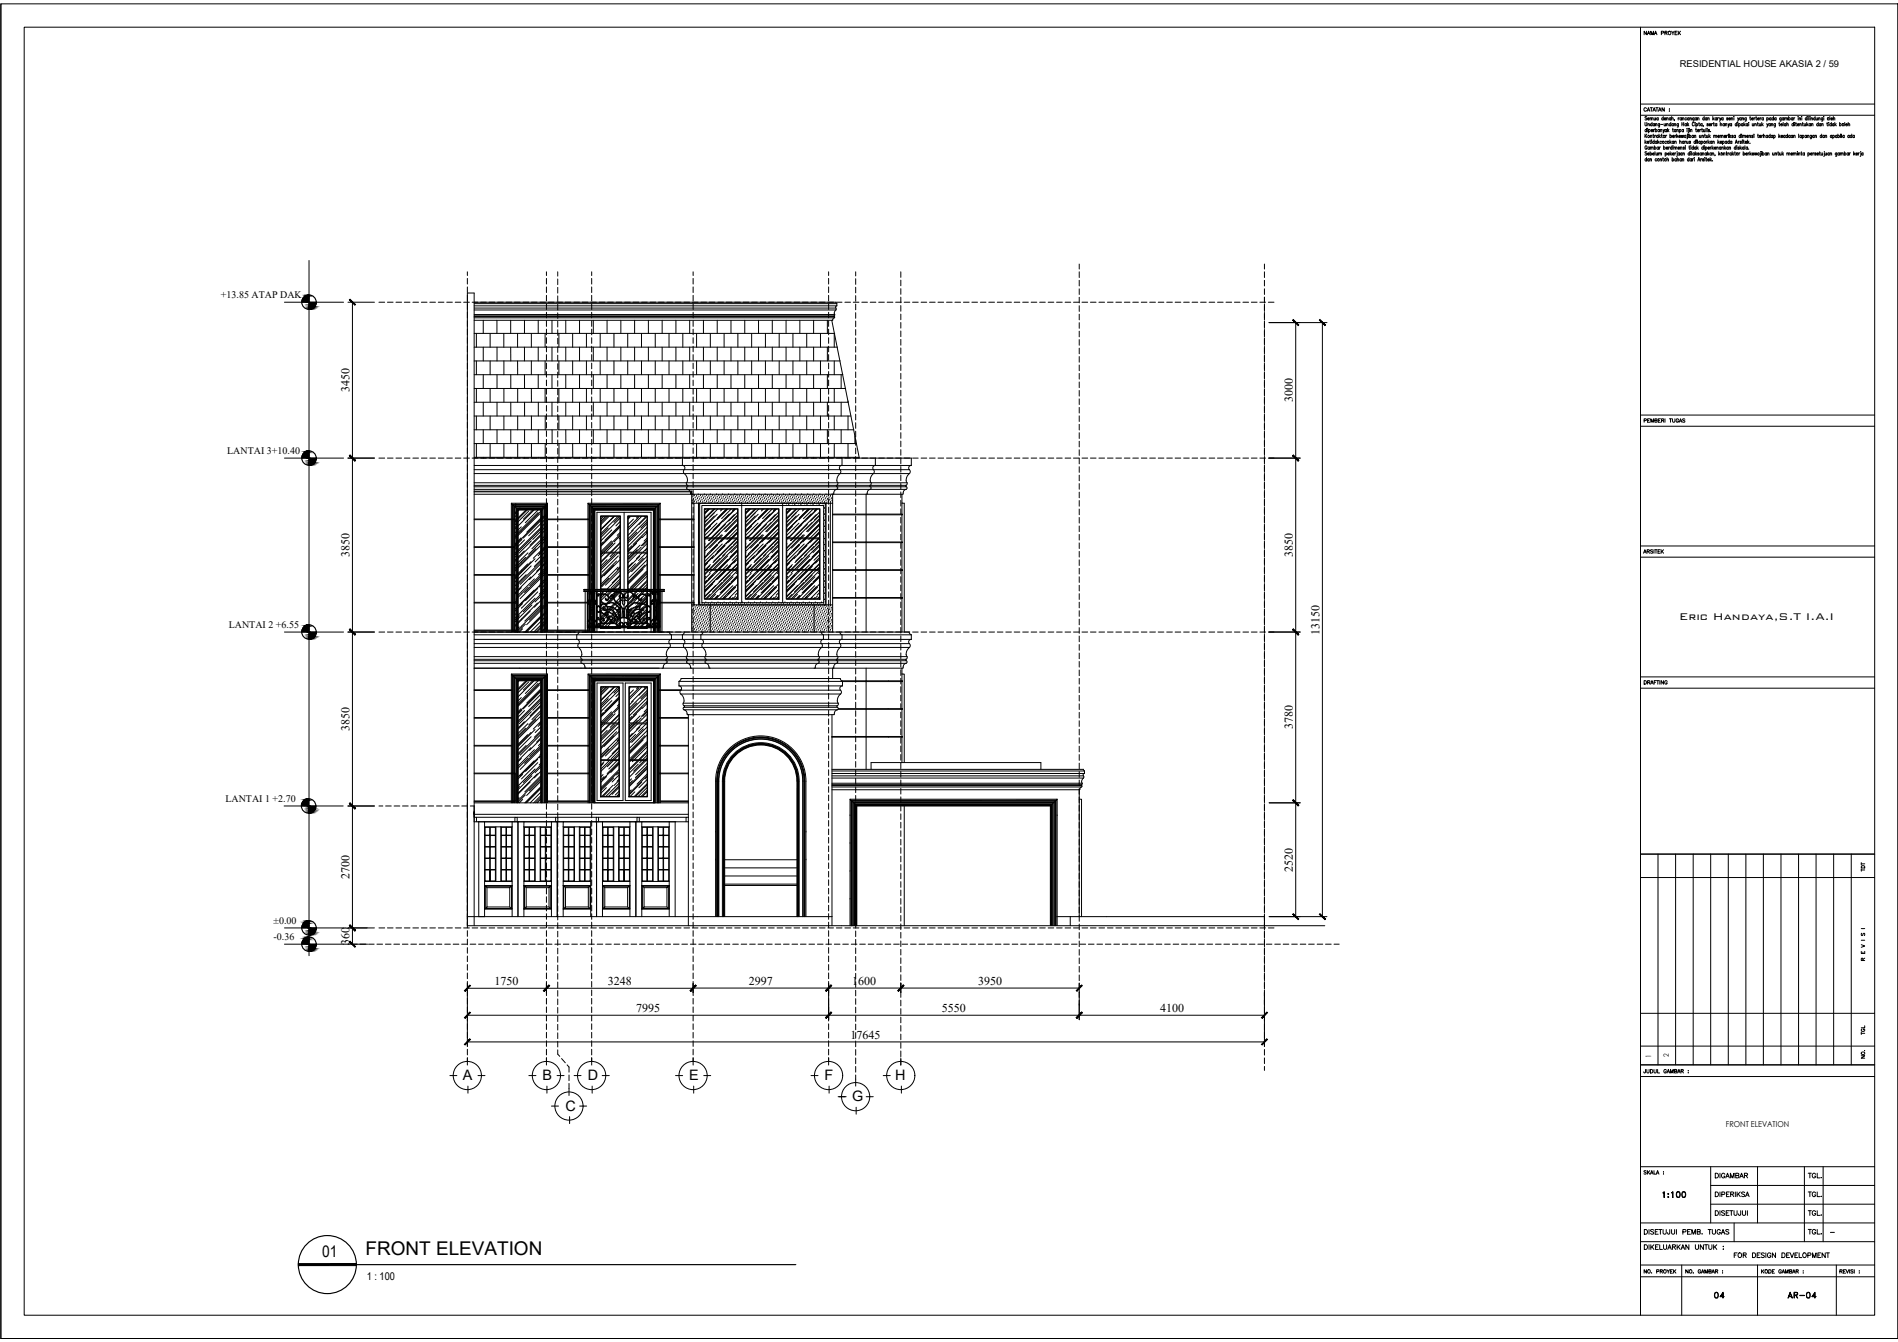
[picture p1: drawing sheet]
<svg xmlns="http://www.w3.org/2000/svg" width="420mm" height="297mm" viewBox="0 0 420 297" stroke-linecap="round" stroke-linejoin="round" font-family="sans-serif">
<defs><g id="words">
<g font-size="4.4">
<text x="378.5" y="288.6">04</text>
<text x="394.8" y="288.6">AR-04</text>
</g>
<text font-size="4.2" x="80.9" y="277.8">FRONT ELEVATION</text>
<text font-size="3.6" x="71.4" y="278.1">01</text>
<g font-size="3.2">
<text x="102.4" y="239.1">A</text>
<text x="120.1" y="239.1">B</text>
<text x="130.1" y="239.1">D</text>
<text x="152.6" y="239.1">E</text>
<text x="182.5" y="239.1">F</text>
<text x="198.2" y="239.1">H</text>
<text x="125.2" y="245.9">C</text>
<text x="188.6" y="243.8">G</text>
</g>
<text font-size="2.9" x="371.8" y="137.2">Eric Handaya,S.T I.A.I</text>
<g font-size="2.7">
<text x="77.4" y="86.8" transform="rotate(-90 77.4 86.8)">3450</text>
<text x="286.2" y="89.1" transform="rotate(-90 286.2 89.1)">3000</text>
<text x="77.4" y="123.3" transform="rotate(-90 77.4 123.3)">3850</text>
<text x="286.2" y="123.3" transform="rotate(-90 286.2 123.3)">3850</text>
<text x="292.1" y="140.6" transform="rotate(-90 292.1 140.6)">13150</text>
<text x="77.4" y="161.8" transform="rotate(-90 77.4 161.8)">3850</text>
<text x="286.2" y="161.5" transform="rotate(-90 286.2 161.5)">3780</text>
<text x="77.4" y="194.5" transform="rotate(-90 77.4 194.5)">2700</text>
<text x="286.2" y="192.9" transform="rotate(-90 286.2 192.9)">2520</text>
<text x="77.4" y="209.2" transform="rotate(-90 77.4 209.2)">360</text>
<text x="109.5" y="218.1">1750</text>
<text x="134.6" y="218.1">3248</text>
<text x="165.8" y="218">2997</text>
<text x="188.7" y="218">1600</text>
<text x="216.5" y="218">3950</text>
<text x="140.8" y="224">7995</text>
<text x="208.5" y="224.1">5550</text>
<text x="256.8" y="224.1">4100</text>
<text x="188.3" y="230">17645</text>
</g>
<text font-size="2.6" x="404.3" y="274.1">-</text>
<text font-size="2.4" x="81.2" y="283.3">1 : 100</text>
<g font-size="2.2">
<text x="48.9" y="66">+13.85 ATAP DAK</text>
<text x="50.3" y="100.5">LANTAI 3+10.40</text>
<text x="50.6" y="139">LANTAI 2 +6.55</text>
<text x="49.9" y="177.5">LANTAI 1 +2.70</text>
<text x="60.6" y="204.5">±0.00</text>
<text x="60.6" y="208.1">-0.36</text>
</g>
<text font-size="2.1" x="371.9" y="14.9">RESIDENTIAL HOUSE AKASIA 2 / 59</text>
<text font-size="1.8" x="382.1" y="249.5">FRONT ELEVATION</text>
<g font-size="1.6">
<text x="365.5" y="234.2" transform="rotate(-90 365.5 234.2)">1</text>
<text x="369.5" y="234" transform="rotate(-90 369.5 234)">2</text>
</g>
</g></defs>
<!-- layer: XR-KOP A3_MOZART$0$KOP-A1$0$A-GRSKOP -->
<g fill="none" stroke="#000" stroke-width=".22">
<path d="M.2 .9v295.4h420v-295.4M.2 .9h420v295.4h-420zM5.4 6h409.6v285.1h-409.6zM363.2 6v285.1M363.2 25.5h51.8M363.2 23h51.8M363.2 91.9h51.8M363.2 94.3h51.8M363.2 120.8h51.8M363.2 123.3h51.8M363.2 149.8h51.8M363.2 152.3h51.8"/>
<path d="M363.2 189h51.8M363.2 194.2h51.8M367 189v46.7M370.9 189v46.7M374.8 189v46.7M378.7 189v46.7M382.6 189v46.7M386.5 189v46.7M390.4 189v46.7M394.3 189v46.7M398.1 189v46.7M402 189v46.7"/>
<path d="M405.9 189v46.7M409.8 189v46.7M363.2 224.3h51.8M363.2 231.5h51.8M363.2 235.7h51.8M363.2 238.3h51.8M363.2 258.2h51.8M378.7 258.2v12.5M389.1 258.2v12.5M399.4 258.2v16.6M403.6 258.2v16.6M363.2 280h51.8"/>
<path d="M363.2 274.8h51.8M363.2 270.7h51.8M372.3 280v11.1M378.7 266.5h36.3M378.7 262.4h36.3M383.9 270.7v4.1M389.1 280v11.1M406.5 280v11.1M363.2 282.6h51.8"/>
</g>
<!-- layer: XR-KOP A3_MOZART$0$KOP-A1$0$A-TXTKOP -->
<g fill="none" stroke="#000" stroke-width=".22">
<path d="M364.5 6.9v.8l-.5-.8v.8M364.7 7.7l.3-.8 .3 .8M364.8 7.4h.3M365.4 7.7v-.8l.3 .8 .3-.8v.8M366.2 7.7l.3-.8 .3 .8M366.3 7.4h.4M367.8 7.3l.5-.1v-.2l-.5-.1v.8M368.6 7.3l.4-.1v-.2l-.4-.1v.8M368.8 7.3l.3 .4M370 6.9l.3 .4v.4M370.6 6.9l-.3 .4M370.8 7.3h.3"/>
<path d="M371.3 6.9h-.5v.8h.5M371.5 6.9v.8M371.7 7.2l.3 .5M372 6.9l-.5 .5M364.2 27.1v.7l.1 .1 .2-.1 .1-.7M364.2 29.7v.8M364.2 31v.8M364.3 31.5l.2 .3M364.3 30l.3 .5M364.4 31.2l-.2 .4M364.5 24a.28 .28 0 0 0-.4-.2 .28 .28 0 0 0-.2 .3v.2a.28 .28 0 0 0 .2 .3 .28 .28 0 0 0 .4-.2M364.5 28.8l-.1-.1a.23 .23 0 0 0-.3 .2 .23 .23 0 0 0 .3 .2l.1-.1"/>
<path d="M364.5 35.2h-.1a.23 .23 0 0 0-.3 .2 .23 .23 0 0 0 .3 .2l.1-.1M364.5 28.4v.8M364.5 34.9v.8M364.6 25.9l-.2-.1-.2 .1 .2 .3a.21 .21 0 0 1 .1 .4 .21 .21 0 0 1-.3-.1M364.6 33.7l-.4-.1v.3l.3 .1 .1 .2h-.4M364.6 29.7l-.4 .5M364.6 32.5a.23 .23 0 0 0-.3-.2 .23 .23 0 0 0-.1 .3v.2a.23 .23 0 0 0 .2 .3 .23 .23 0 0 0 .2-.3h-.2M364.6 24.6l.3-.8 .3 .8M364.6 31.5h.4l-.1-.2a.22 .22 0 0 0-.3 .2 .22 .22 0 0 0 .4 .2M364.7 28.4h.1M364.7 24.4h.4M364.7 26.3h.4v-.2a.22 .22 0 0 0-.4 .2 .22 .22 0 0 0 .4 .2"/>
<path d="M364.7 34h.4v-.1a.22 .22 0 0 0-.4 .2 .21 .21 0 0 0 .4 .1M364.7 28.6v.6M364.8 27.5l.3-.1v.5M364.8 27.4v.5M364.9 28.8l.1-.1a.22 .22 0 0 1 .3 .2 .22 .22 0 0 1-.4 .1M364.9 28.6v.8M365.1 35.2h-.1a.23 .23 0 0 0-.3 .2 .23 .23 0 0 0 .3 .2l.1-.1M365.1 35.1v.6M365.1 32.6a.21 .21 0 0 0-.3 0 .21 .21 0 0 0 0 .3 .21 .21 0 0 0 .3 0M365.1 32.5v.5M365.2 31.2h.2M365.3 26.2l.3-.1v.5"/>
<path d="M365.3 31v.6l.1 .2M365.3 33.9a.21 .21 0 0 1 .3 0 .21 .21 0 0 1 0 .3 .21 .21 0 0 1-.3 0M365.3 35.3l.3-.1v.5M365.3 26.1v.5M365.3 33.6v.7M365.3 35.1v.6M365.3 23.8h.5M365.3 30.1l.3-.1 .1 .5M365.3 32.7l.3-.1 .1 .4M365.3 29.9v.6M365.3 32.5v.5M365.5 28.9h.4l-.1-.2a.22 .22 0 0 0-.3 .2 .22 .22 0 0 0 .4 .1"/>
<path d="M365.5 23.8v.8M365.6 26.2l.3-.1v.5M365.6 31h.1M365.6 31.2v.6M365.7 32.7l.3-.1v.4M365.7 27.5a.21 .21 0 0 0-.3 0 .21 .21 0 0 0 0 .3 .21 .21 0 0 0 .3 0M365.7 27.1v.8M365.8 34h.4v-.1a.22 .22 0 0 0-.3 0 .22 .22 0 0 0 0 .3 .22 .22 0 0 0 .3 0M365.9 24.6l.3-.8 .3 .8M365.9 29.9h.2M366 29.7v.6l.1 .2M366 24.4h.4"/>
<path d="M366 28.6v.6M366.2 26.1v.4l.3-.1M366.2 31.4l-.1-.1a.22 .22 0 0 0-.3 .2 .22 .22 0 0 0 .4 .2M366.2 31v.8M366.2 32.6h.1a.22 .22 0 0 1 .3 .2 .22 .22 0 0 1-.4 .1M366.2 32.3v.7M366.3 27.5a.2 .2 0 0 0-.3 0 .2 .2 0 0 0 0 .3 .2 .2 0 0 0 .3 0M366.3 28.6l-.3 .3M366.3 27.4v.5M366.3 29.9v.6M366.4 33.6v.7M366.4 28.8l.1-.1a.22 .22 0 0 1 .3 .2 .22 .22 0 0 1-.4 .1"/>
<path d="M366.4 28.4v.8M366.5 27.5l.3-.1v.5M366.5 26.1v.5M366.5 27.4v.5M366.5 29.9l-.2 .3M366.5 23.8h.6M366.6 33.8v.5l.3-.1M366.8 31.4a.21 .21 0 0 0-.3 0 .21 .21 0 0 0 0 .3 .21 .21 0 0 0 .3 0M366.8 35.2h-.1a.22 .22 0 0 0-.3 .2 .22 .22 0 0 0 .4 .1M366.8 31.2v.6M366.8 23.8v.8M366.9 33.8v.5"/>
<path d="M366.9 31v.8M367.1 30.1l-.1-.1a.22 .22 0 0 0-.3 .2 .22 .22 0 0 0 .4 .2M367.1 29.9v.6M367.1 26.2l-.1-.1a.22 .22 0 0 0-.3 .2 .22 .22 0 0 0 .4 .2M367.1 26.1v.5M367.1 31.5l.2 .3M367.1 32.6a.21 .21 0 0 0-.3 0 .21 .21 0 0 0 0 .3 .21 .21 0 0 0 .3 0M367.1 24.6l.3-.8 .3 .8M367.1 32.5v.5M367.2 34l.3-.1v.4M367.2 33.8v.5M367.2 29.7v.8"/>
<path d="M367.2 31.2l-.3 .4M367.2 24.4h.4M367.3 28.8v-.1a.22 .22 0 0 0-.3 .2 .22 .22 0 0 0 .3 .1M367.3 28.6v.6M367.3 32.5v.5M367.4 30.2l.2 .3M367.4 27.4v.7h-.3M367.4 27.5a.2 .2 0 0 0-.3 0 .2 .2 0 0 0 0 .3 .2 .2 0 0 0 .3 0M367.5 34l.3-.1v.4M367.5 35.3l.3-.1v.5M367.5 35.1v.6M367.5 28.8l.3-.1 .1 .5"/>
<path d="M367.5 28.6v.6M367.5 29.9l-.3 .4M367.6 32.5l-.3 .3M367.6 27.5h.5M367.7 29.9h.3M367.8 31.4l-.1-.1a.22 .22 0 0 0-.3 .2 .22 .22 0 0 0 .4 .2M367.8 29.7v.6l.2 .2M368 35.1h.3M368.1 28.6l.2 .6 .2-.6M368.1 34.9v.6l.2 .2M368.2 26.2l-.1-.1a.22 .22 0 0 0-.3 .2 .22 .22 0 0 0 .4 .2M368.2 25.8v.8"/>
<path d="M368.3 32.6a.21 .21 0 0 1 .3 0 .21 .21 0 0 1 0 .3 .21 .21 0 0 1-.3 0M368.3 32.3v.7M368.3 29.2l-.2 .2M368.4 27.4v.4l.3-.1M368.4 26.3h.4l-.1-.2a.21 .21 0 0 0-.3 .1 .21 .21 0 0 0 .1 .3 .21 .21 0 0 0 .3 0M368.4 23.8v.8l-.5-.8v.8M368.6 33.9a.21 .21 0 0 1 .3 0 .21 .21 0 0 1 0 .3 .21 .21 0 0 1-.3 0M368.6 33.8v.8M368.7 27.4v.5M368.7 29.9v.6M368.9 32.8h.3v-.2a.21 .21 0 0 0-.3 .1 .21 .21 0 0 0 0 .3 .21 .21 0 0 0 .3-.1M368.9 31.4a.21 .21 0 0 0-.3 0 .21 .21 0 0 0 0 .3 .21 .21 0 0 0 .3 0"/>
<path d="M368.9 26.2l.3-.1 .1 .5M368.9 27.5l.3-.1 .1 .5M368.9 28.8v-.1a.23 .23 0 0 0-.3 .2 .23 .23 0 0 0 .3 .2v-.1M368.9 26.1v.5M368.9 27.4v.5M368.9 28.6v.6M369 29.9l-.3 .3M369 35.3l.3-.1 .1 .5M369 34.9v.8M369.1 28.4v.8M369.2 34h.3v-.1a.22 .22 0 0 0-.3 0 .22 .22 0 0 0 0 .3 .22 .22 0 0 0 .3 0M369.3 28.9l.2 .3"/>
<path d="M369.4 32.5v.5M369.4 28.6l-.3 .4M369.5 24.1h.1M369.5 24.6h.1M369.6 32.5l-.2 .3M369.7 31v.8M369.7 30.1v-.1a.22 .22 0 0 1 .3 .2 .22 .22 0 0 1-.3 .2M369.7 29.7v.8M369.7 33.6v.7M369.8 31.5l.2 .3M369.8 34l.2 .3M369.9 26.2a.21 .21 0 0 0-.3 0 .21 .21 0 0 0 0 .3 .21 .21 0 0 0 .3 0"/>
<path d="M369.9 27.5a.21 .21 0 0 0-.3 0 .21 .21 0 0 0 0 .3 .21 .21 0 0 0 .3 0M369.9 26.1v.5M369.9 27.1v.8M370 31.2l-.3 .4M370 33.8l-.3 .4M370.1 26.2l.3-.1v.5M370.1 25.8v.8M370.1 32.6a.22 .22 0 0 0-.3 .2 .22 .22 0 0 0 .3 .1M370.1 32.3v.7M370.2 35.2a.23 .23 0 0 1 .3 .2 .23 .23 0 0 1-.3 .2v-.1M370.2 34.9v.8M370.2 34h.4l-.1-.1a.22 .22 0 0 0-.2 0 .22 .22 0 0 0 0 .3 .22 .22 0 0 0 .3 0"/>
<path d="M370.2 28.6h.2M370.2 30.2h.4l-.1-.2a.22 .22 0 0 0-.3 .2 .22 .22 0 0 0 .4 .2M370.3 28.4v.6l.2 .2M370.3 32.3h.1M370.4 32.5v.5M370.4 27.5a.21 .21 0 0 0-.3 0 .21 .21 0 0 0 0 .3 .21 .21 0 0 0 .3 0M370.4 27.4v.5M370.5 31.4v-.1a.22 .22 0 0 0-.3 .2 .22 .22 0 0 0 .3 .2M370.5 31.2v.6M370.6 32.7l.3-.1v.4M370.6 32.5v.5M370.6 27.5l.3-.1v.5"/>
<path d="M370.6 27.4v.5M370.7 26.5l-.1 .2M370.7 31.4l.3-.1 .1 .5M370.7 31.2v.6M370.8 33.8v.5M370.8 29.9v.6M370.9 32.7l.3-.1v.4M371 28.8l-.1-.1a.22 .22 0 0 0-.3 .2 .22 .22 0 0 0 .4 .1M371 33.8l-.2 .2M371 28.6v.6M371 29.9l-.2 .3M371.1 35.2h-.1a.23 .23 0 0 0-.3 .2 .23 .23 0 0 0 .3 .2l.1-.1"/>
<path d="M371.1 35.1v.6M371.2 29.7v.8M371.2 28.8l.3-.1v.5M371.2 28.6v.6M371.2 33.6h.1M371.3 33.8v.7l-.2 .1M371.3 35.3l.3-.1v.5M371.3 30.2l.2 .3M371.3 34.9v.8M371.5 32.8h.3v-.2a.22 .22 0 0 0-.4 .2 .22 .22 0 0 0 .4 .1M371.5 29.9l-.3 .4M371.5 26.1v.5"/>
<path d="M371.5 27.4v.7h-.2M371.5 27.5a.2 .2 0 0 0-.2 0 .2 .2 0 0 0 0 .3 .2 .2 0 0 0 .2 0M371.7 30.2h.3v-.2a.22 .22 0 0 0-.3 .2 .22 .22 0 0 0 .3 .2M371.7 26.1l-.2 .2M371.8 28.8v-.1a.22 .22 0 0 1 .3 .2 .22 .22 0 0 1-.3 .1M371.8 28.6v.8M371.8 33.9a.21 .21 0 0 0-.3 0 .21 .21 0 0 0 0 .3 .21 .21 0 0 0 .3 0M371.8 33.8v.5M371.8 31.4l.3-.1 .1 .5M371.8 31v.8M372 32.7l.3-.1v.4M372 32.5v.5"/>
<path d="M372.2 29.9l.1 .6 .1-.6 .2 .6 .1-.6M372.2 35.2h-.1a.23 .23 0 0 0-.3 .2 .23 .23 0 0 0 .3 .2l.1-.1M372.2 35.1v.6M372.2 26.2a.21 .21 0 0 0-.3 0 .21 .21 0 0 0 0 .3 .21 .21 0 0 0 .3 0M372.2 26.1v.5M372.3 27.1v.8M372.3 27.5h.4M372.3 33.9a.21 .21 0 0 0-.3 0 .21 .21 0 0 0 0 .3 .21 .21 0 0 0 .3 0M372.3 33.8v.5M372.4 35.3l.3-.1v.5M372.4 35.1v.6M372.4 26.2l.3-.1 .1 .5"/>
<path d="M372.4 26.1v.5M372.6 34l.3-.1v.4M372.6 33.8v.5M372.7 28.8l-.1-.1a.22 .22 0 0 0-.3 .2 .22 .22 0 0 0 .4 .1M372.7 28.6v.6M372.7 27.1v.8M372.8 31.4a.21 .21 0 0 0-.3 0 .21 .21 0 0 0 0 .3 .21 .21 0 0 0 .3 0M372.8 31.2v.6M372.9 32.6h-.3l.3 .3h-.3M373 31.2v.6M373.1 32.3h.1M373.1 32.5v.5"/>
<path d="M373.2 30.1l-.1-.1a.22 .22 0 0 0-.3 .2 .22 .22 0 0 0 .4 .2M373.2 31.2l-.2 .3M373.2 29.9v.6M373.3 27.5a.2 .2 0 0 0-.3 0 .2 .2 0 0 0 0 .3 .2 .2 0 0 0 .3 0M373.3 27.4v.5M373.4 26.2a.21 .21 0 0 0-.3 0 .21 .21 0 0 0 0 .3 .21 .21 0 0 0 .3 0M373.4 31.2v.5l.3-.1M373.4 28.4h.1M373.5 28.6v.6M373.5 27.1v.8M373.5 29.7h.1M373.6 29.9v.7l-.2 .1"/>
<path d="M373.7 27.6l.2 .3M373.7 31.2v.6M373.7 29.7h.1M373.7 29.9v.6M373.8 28.4h.1M373.8 28.6v.7l-.1 .1M373.8 27.4l-.3 .3M373.9 32.5h.2M373.9 26.2l-.1-.1a.22 .22 0 0 0-.3 .2 .22 .22 0 0 0 .4 .2M373.9 35.2h-.1a.23 .23 0 0 0-.3 .2 .23 .23 0 0 0 .3 .2l.1-.1M373.9 26.1v.5M373.9 34.9v.8"/>
<path d="M374 30.1v-.1a.22 .22 0 0 1 .3 .2 .22 .22 0 0 1-.3 .2M374 32.3v.6l.1 .1M374 29.7v.8M374 28.4h.1M374 28.6v.6M374 33.9a.22 .22 0 0 0-.3 .2 .22 .22 0 0 0 .3 .1M374 33.6v.7M374.1 26.2l.3-.1v.5M374.1 26.1v.5M374.2 28.8l.3-.1v.5M374.2 28.6v.6M374.2 31.4l-.2-.1 .2 .4h-.3"/>
<path d="M374.2 33.6h.1M374.3 33.8v.5M374.3 32.3h.1M374.3 32.5v.5M374.5 35.2h-.1a.22 .22 0 0 0-.3 .2 .22 .22 0 0 0 .4 .1M374.5 35.1v.6M374.5 33.6v.7M374.7 35.1v.6M374.9 30.1l-.1-.1a.22 .22 0 0 0-.3 .2 .22 .22 0 0 0 .4 .2M374.9 32.6h-.1a.22 .22 0 0 0-.3 .2 .22 .22 0 0 0 .4 .1M374.9 29.9v.6M374.9 32.3v.7"/>
<path d="M374.9 35.1l-.2 .3M375 26.1v.7h-.2M375 26.2l-.1-.1a.22 .22 0 0 0-.3 .2 .22 .22 0 0 0 .4 .2M375 27.3l-.1-.2a.36 .36 0 0 0-.3 .4 .36 .36 0 0 0 .3 .3l.1-.1M375.1 30.1l.3-.1v.5M375.1 33.9h-.1a.22 .22 0 0 0-.3 .2 .22 .22 0 0 0 .4 .1M375 34.9h.1M375.1 29.9v.6M375.1 33.8v.5M375.1 35.1v.6M375.2 27.1h.1M375.2 27.4v.5"/>
<path d="M375.3 33.6v.7M375.3 31.4v-.1a.22 .22 0 0 0-.3 .2 .22 .22 0 0 0 .3 .2M375.3 28.6h.2M375.3 31v.8M375.4 34l.2 .3M375.4 28.4v.6l.2 .2M375.4 32.6a.21 .21 0 0 0-.3 0 .21 .21 0 0 0 0 .3 .21 .21 0 0 0 .3 0M375.4 32.5v.5M375.5 27.5v-.1a.22 .22 0 0 1 .3 .2 .22 .22 0 0 1-.3 .2M375.5 27.4v.7M375.6 26.2a.21 .21 0 0 0-.3 0 .21 .21 0 0 0 0 .3 .21 .21 0 0 0 .3 0M375.5 31h.1"/>
<path d="M375.6 26.1v.5M375.6 31.2v.6M375.6 33.8l-.3 .4M375.6 32.3v.7M375.8 28.9h.3l-.1-.2a.22 .22 0 0 0-.3 .2 .22 .22 0 0 0 .4 .1M375.8 32.8l.2 .2M375.8 26.2l.3-.1v.5M375.8 26.1v.5M375.8 31v.8M375.8 35.7l.3-.8 .2 .8M375.9 32.5l-.3 .4M375.9 35.4h.3"/>
<path d="M376 27.4h.2M376.1 27.1v.7l.2 .1M376.1 33.9h-.3l.3 .2v.2l-.3-.1M376.2 29.9v.5l.3-.1M376.3 28.6v.6M376.4 31.4l-.1-.1a.22 .22 0 0 0-.3 .2 .22 .22 0 0 0 .4 .2M376.4 31.2v.6M376.5 35.1v.6M376.5 28.6l-.2 .3M376.5 29.9v.6M376.6 31.4a.21 .21 0 0 1 .3 0 .21 .21 0 0 1 0 .3 .21 .21 0 0 1-.3 0M376.6 31.2v.8"/>
<path d="M376.6 33.9a.22 .22 0 0 0-.3 .2 .22 .22 0 0 0 .3 .1M376.6 33.8v.5M376.7 28.6h.2M376.7 35.1l-.2 .3M376.8 28.4v.6l.1 .2M376.8 30.1l.3-.1v.5M376.8 29.9v.6M376.8 27.5l-.1-.1a.22 .22 0 0 0-.3 .2 .22 .22 0 0 0 .4 .2M376.8 27.4v.5M376.9 34l.2-.1 .1 .4M376.9 33.8v.5M377.1 27.8l-.1 .2"/>
<path d="M377.1 32.6a.21 .21 0 0 0-.3 0 .21 .21 0 0 0 0 .3 .21 .21 0 0 0 .3 0M377.1 32.3v.7M377.1 28.6v.5l.3-.1M377.2 35.2h-.3l.3 .2v.2l-.3-.1M377.3 26.2l-.1-.1a.22 .22 0 0 0-.3 .2 .22 .22 0 0 0 .4 .2M377.3 25.8v.8M377.3 32.3h.1M377.3 32.5v.5M377.3 29.9h.2M377.4 29.7v.6l.1 .2M377.4 34.9h.1M377.4 28.6v.6"/>
<path d="M377.4 35.1v.6M377.5 32.6a.22 .22 0 0 1 .4 .2 .22 .22 0 0 1-.4 .1M377.5 32.5v.8M377.6 35.1h.2M377.7 28.4v.8M377.7 34.9v.6l.1 .2M377.7 31.2v.6M377.7 29.9l.1 .5 .3-.1M377.8 33.9a.21 .21 0 0 0-.3 0 .21 .21 0 0 0 0 .3 .21 .21 0 0 0 .3 0M377.8 33.8v.5M377.8 26.2v-.1a.22 .22 0 0 0-.3 .2 .22 .22 0 0 0 .3 .2M377.8 26.1v.5"/>
<path d="M377.9 28.4h.1M377.9 28.6v.6M378 31.2l-.3 .3M378 33.6v.7M378 26.2l.3-.1 .1 .5M378 35.4h.4l-.1-.2a.22 .22 0 0 0-.3 .2 .22 .22 0 0 0 .4 .1M378 26.1v.5M378.1 32.8h.3v-.2a.22 .22 0 0 0-.3 .2 .22 .22 0 0 0 .3 .1M378.1 29.9v.6M378.1 31v.8M378.1 34l.2 .3M378.2 27.5h-.4l.3 .2v.1h-.3"/>
<path d="M378.2 31.5l.2 .3M378.3 33.8l-.3 .4M378.3 29.7v.8M378.4 27.6h.3v-.2a.22 .22 0 0 0-.3 .1 .22 .22 0 0 0 0 .3 .22 .22 0 0 0 .3 0M378.4 31.2l-.3 .4M378.4 30.2l.2 .3M378.4 28.8h-.3l.3 .1v.2l-.3-.1M378.6 34.9v.8M378.6 29.9l-.3 .4M378.6 32.5v.5M378.7 29.1h.1M378.7 35.4l.2 .3"/>
<path d="M378.8 32.5l-.2 .3M378.8 33.9a.21 .21 0 0 0-.3 0 .21 .21 0 0 0 0 .3 .21 .21 0 0 0 .3 0M378.8 33.8v.5M378.9 35.1l-.3 .4M378.9 27.4v.5M378.9 31.4v-.1a.22 .22 0 0 0-.3 .2 .22 .22 0 0 0 .3 .2M378.9 31.2v.6M379 32.3v.7M379 34l.3-.1 .1 .4M379 33.8v.5M379.1 35.6h.1M379.1 32.8l.2 .2"/>
<path d="M379.1 27.4l-.2 .2M379.2 31.4l.3-.1v.5M379.2 25.8v.8M379.2 31.2v.6M379.3 26.3l.2 .3M379.3 27.4h.2M379.3 32.5l-.3 .4M379.4 27.1v.7l.1 .1M379.4 30.1l.3-.1v.5M379.4 29.9v.6M379.5 26.1l-.3 .3M379.5 32.8h.3v-.2a.22 .22 0 0 0-.3 .2 .22 .22 0 0 0 .3 .1"/>
<path d="M379.7 34.3l-.1 .2M379.7 30.1l.3-.1v.5M380 26.2a.21 .21 0 0 0-.3 0 .21 .21 0 0 0 0 .3 .21 .21 0 0 0 .3 0M380 32.7l.3-.1v.4M380 26.1v.5M380 32.5v.5M380 27.5v-.1a.22 .22 0 0 0-.3 .2 .22 .22 0 0 0 .3 .2M380 27.4v.5M380.2 26.1v.5M380.3 30.2h.3v-.2a.22 .22 0 0 0-.3 .2 .22 .22 0 0 0 .3 .2M380.3 31v.8M380.4 31.5l.2 .3"/>
<path d="M380.5 26.1l-.3 .2M380.5 33.6v.7M380.6 31.2l-.3 .4M380.6 34l.2 .3M380.6 26.1l.2 .5 .2-.5M380.8 33.8l-.3 .4M380.8 30.1l.3-.1v.5M380.8 31.5h.3v-.2a.21 .21 0 0 0-.3 .1 .21 .21 0 0 0 .1 .3 .21 .21 0 0 0 .2 0M380.8 29.9v.6M380.8 26.6l-.2 .2M380.8 27.5l.3-.1v.5M380.8 27.1v.8"/>
<path d="M380.9 32.6a.22 .22 0 0 0-.3 .2 .22 .22 0 0 0 .3 .1M380.9 32.5v.5M381.1 30.1l.3-.1v.5M381.1 32.7l.3-.1 .1 .4M381.1 32.5v.5M381.3 31.4a.21 .21 0 0 1 .3 0 .21 .21 0 0 1 0 .3 .21 .21 0 0 1-.3 0M381.3 31.2v.8M381.4 26.2a.21 .21 0 0 0-.3 0 .21 .21 0 0 0 0 .3 .21 .21 0 0 0 .3 0M381.4 26.1v.5M381.5 34l.3-.1v.4M381.5 33.8v.5M381.7 30.2h.3v-.2a.22 .22 0 0 0-.3 .2 .22 .22 0 0 0 .3 .2"/>
<path d="M381.7 32.3v.7M381.7 27.5a.21 .21 0 0 0-.3 0 .21 .21 0 0 0 0 .3 .21 .21 0 0 0 .3 0M381.7 27.4v.5M381.8 32.8l.2 .2M382 27.5l.2-.1 .1 .5M382 27.4v.5M382 32.5l-.3 .4M382.1 33.8h.2M382.2 33.6v.7h.1M382.2 29.9v.6M382.2 31.4a.21 .21 0 0 0-.3 0 .21 .21 0 0 0 0 .3 .21 .21 0 0 0 .3 0M382.2 31.2v.6"/>
<path d="M382.4 29.9l-.2 .3M382.5 33.8v.5M382.5 26.2l-.3-.1 .3 .4h-.3M382.5 27.4l.2 .5 .2-.5M382.6 32.6h-.1a.22 .22 0 0 0-.3 .2 .22 .22 0 0 0 .4 .1M382.6 32.5v.5M382.6 29.7h.1M382.6 29.9v.6M382.7 26.3h.4l-.1-.2a.21 .21 0 0 0-.2 .1 .21 .21 0 0 0 0 .3 .21 .21 0 0 0 .3 0M382.7 27.9l-.2 .2M382.7 33.8l-.2 .2M382.8 32.7l.3-.1v.4"/>
<path d="M382.8 32.5v.5M382.8 31.4l-.1-.1a.22 .22 0 0 0-.3 .2 .22 .22 0 0 0 .4 .2M382.8 31v.8M382.8 29.7v.8M382.9 30.2l.3 .3M383.1 29.9l-.3 .4M383.2 26.2l.3-.1 .1 .5M383.2 33.9a.21 .21 0 0 0-.3 0 .21 .21 0 0 0 0 .3 .21 .21 0 0 0 .3 0M383.2 26.1v.5M383.2 33.8v.5M383.3 27.5a.2 .2 0 0 0-.3 0 .2 .2 0 0 0 0 .3 .2 .2 0 0 0 .3 0M383.3 27.4v.5"/>
<path d="M383.4 31.4a.21 .21 0 0 0-.3 0 .21 .21 0 0 0 0 .3 .21 .21 0 0 0 .3 0M383.4 31.2v.6M383.5 33.6v.7M383.6 34l.2 .3M383.7 30.1l-.3-.1 .3 .4h-.4M383.8 33.8l-.3 .4M383.8 25.8h.1M383.8 26.1v.5M384 33.8h.2M384 33.6l.1 .7h.1M384.1 31.8l.3-.8 .2 .8M384.2 30.1l-.1-.1a.22 .22 0 0 0-.3 .2 .22 .22 0 0 0 .4 .2"/>
<path d="M384.2 29.9v.6M384.2 31.5h.3M384.3 32.6a.21 .21 0 0 0-.3 0 .21 .21 0 0 0 0 .3 .21 .21 0 0 0 .3 0M384.3 32.3v.7M384.5 27.5a.2 .2 0 0 0-.3 0 .2 .2 0 0 0 0 .3 .2 .2 0 0 0 .3 0M384.5 32.3h.1M384.5 27.1v.8M384.5 32.5v.5M384.6 26.1l.2 .5 .2-.5M384.7 27.1h.1M384.7 27.4v.5M384.8 31.2v.6"/>
<path d="M384.8 26.6l-.2 .2M384.9 27.5a.21 .21 0 0 1 .3 0 .21 .21 0 0 1 0 .3 .21 .21 0 0 1-.3 0M384.9 27.4v.7M384.9 33.8v.5M385 31.2l-.2 .3M385 32.6h-.3l.3 .3h-.3M385.2 33.8l-.3 .2M385.2 32.3v.7M385.3 30.1v-.1a.22 .22 0 0 0-.3 .2 .22 .22 0 0 0 .3 .2M385.3 29.7v.8M385.3 32.8l.2 .2M385.4 26.2a.21 .21 0 0 0-.3 0 .21 .21 0 0 0 0 .3 .21 .21 0 0 0 .3 0"/>
<path d="M385.4 26.1v.5M385.5 31.4l-.3-.1 .3 .4h-.3M385.5 32.5l-.3 .4M385.5 29.7h.1M385.6 29.9v.6M385.6 26.2l.3-.1 .1 .5M385.6 26.1v.5M385.7 31h.1M385.7 31.2v.6M385.8 30.1l.3-.1v.5M385.8 29.9v.6M385.8 27.5a.21 .21 0 0 0-.3 0 .21 .21 0 0 0 0 .3 .21 .21 0 0 0 .3 0"/>
<path d="M385.8 27.4v.5M385.9 33.9a.2 .2 0 0 1 .3 0 .2 .2 0 0 1 0 .3 .2 .2 0 0 1-.3 0M385.9 33.6v.7M385.9 31.2h.2M386 31v.6l.1 .2M386 27.1v.8M386.1 32.6h-.1a.22 .22 0 0 0-.3 .2 .22 .22 0 0 0 .4 .1M386.1 32.5v.5M386.1 30.1l.3-.1v.5M386.1 27.6l.3 .3M386.3 32.3v.7M386.3 31.5h.4v-.2a.22 .22 0 0 0-.4 .2 .22 .22 0 0 0 .4 .2"/>
<path d="M386.3 27.4l-.3 .3M386.4 34h.4v-.1a.22 .22 0 0 0-.3 0 .22 .22 0 0 0 0 .3 .22 .22 0 0 0 .3 0M386.6 26.1v.6l-.3 .1M386.6 26.2a.21 .21 0 0 0-.3 0 .21 .21 0 0 0 0 .3 .21 .21 0 0 0 .3 0M386.7 30.2h.3l-.1-.2a.22 .22 0 0 0-.3 .2 .22 .22 0 0 0 .4 .2M386.9 32.6a.21 .21 0 0 0-.3 0 .21 .21 0 0 0 0 .3 .21 .21 0 0 0 .3 0M386.9 31v.8M386.9 32.5v.5M386.9 27.5a.21 .21 0 0 0-.3 0 .21 .21 0 0 0 0 .3 .21 .21 0 0 0 .3 0M386.9 27.4v.5M387 31.5l.2 .3M387 33.8v.5"/>
<path d="M387.1 33h.1M387.1 27.1h.1M387.1 27.4v.5M387.2 31.2l-.3 .4M387.2 30.1l.3-.1v.5M387.2 29.9v.6M387.2 33.8l-.2 .2M387.3 26.1h.2M387.4 33.6v.7M387.4 31.7h.1M387.4 25.8v.6l.2 .2M387.5 34l.2 .3"/>
<path d="M387.7 33.8l-.3 .4M387.8 26.3h.3v-.2a.21 .21 0 0 0-.3 .1 .21 .21 0 0 0 0 .3 .21 .21 0 0 0 .3 0M387.9 34h.3v-.1a.22 .22 0 0 0-.3 0 .22 .22 0 0 0 0 .3 .22 .22 0 0 0 .3 0M387.9 27.4v.4l.3-.1M388.1 30.1l-.3-.1 .3 .4h-.3M388.2 27.4v.5M388.3 29.7h.1M388.3 26.1v.5M388.3 29.9v.6M388.4 33.8l.1 .5 .1-.5 .1 .5 .2-.5M388.5 27.5l.2-.1 .1 .5M388.5 27.4v.5"/>
<path d="M388.5 26.1l-.2 .2M388.7 26.1h.2M388.7 25.8v.6l.2 .2M389 27.4h.2M389 29.9h.3M389.1 26.3h.3v-.2a.21 .21 0 0 0-.3 .1 .21 .21 0 0 0 .1 .3 .21 .21 0 0 0 .2 0M389.1 27.1v.6l.2 .2M389.1 29.7v.6l.2 .2M389.4 33.9a.21 .21 0 0 0-.3 0 .21 .21 0 0 0 0 .3 .21 .21 0 0 0 .3 0M389.4 33.8v.5M389.4 27.4l.1 .4 .3-.1M389.5 30.2h.3v-.2a.22 .22 0 0 0-.3 .2 .22 .22 0 0 0 .3 .2"/>
<path d="M389.6 26.1v.5M389.7 33.6h.1M389.8 33.8v.7l-.2 .1M389.8 27.4v.5M389.8 26.1l-.2 .2M389.9 33.6h.1M389.9 33.8v.5M390 27.1v.8M390 29.9v.6M390.1 27.6l.2 .3M390.1 33.9a.21 .21 0 0 1 .3 0 .21 .21 0 0 1 0 .3 .21 .21 0 0 1-.3 0M390.1 33.6v.7"/>
<path d="M390.2 29.9l-.2 .3M390.3 27.4l-.3 .3M390.4 26.2l-.1-.1a.22 .22 0 0 0-.3 .2 .22 .22 0 0 0 .4 .2M390.4 26.1v.5M390.4 30.1l.3-.1v.5M390.4 29.7v.8M391.1 33.9a.21 .21 0 0 0-.3 0 .21 .21 0 0 0 0 .3 .21 .21 0 0 0 .3 0M391.1 33.8v.5M391.1 27.4l.2 .5 .2-.5M391.1 26.2a.21 .21 0 0 1 .3 0 .21 .21 0 0 1 0 .3 .21 .21 0 0 1-.3 0M391.1 26.1v.7M391.3 27.9l-.2 .2"/>
<path d="M391.3 34l.3-.1v.4M391.3 33.8v.5M391.3 30.1l-.1-.1a.22 .22 0 0 0-.3 .2 .22 .22 0 0 0 .4 .2M391.3 29.9v.6M391.9 30.1l-.1-.1a.22 .22 0 0 0-.3 .2 .22 .22 0 0 0 .4 .2M391.9 29.7v.8M391.9 27.5a.21 .21 0 0 0-.3 0 .21 .21 0 0 0 0 .3 .21 .21 0 0 0 .3 0M391.9 27.4v.5M392 26.2a.21 .21 0 0 0-.3 0 .21 .21 0 0 0 0 .3 .21 .21 0 0 0 .3 0M392 26.1v.5M392.1 27.5l.3-.1v.5M392.1 27.4v.5"/>
<path d="M392.4 33.8v.5l.3-.1M392.4 30.1v-.1a.22 .22 0 0 0-.3 .2 .22 .22 0 0 0 .3 .2M392.4 29.9v.6M392.6 26.2l-.1-.1a.22 .22 0 0 0-.2 .2 .22 .22 0 0 0 .3 .2M392.6 25.8v.8M392.6 30.1l.1-.1a.22 .22 0 0 1 .3 .2 .22 .22 0 0 1-.4 .2M392.6 29.9v.8M392.7 33.8v.5M393 34l.3-.1v.4M393 33.8v.5M393 27.4v.5l-.3 .2M393 27.5a.21 .21 0 0 0-.3 0 .21 .21 0 0 0 0 .3 .21 .21 0 0 0 .3 0"/>
<path d="M393.2 26.2a.21 .21 0 0 0-.3 0 .21 .21 0 0 0 0 .3 .21 .21 0 0 0 .3 0M393.2 26.1v.5M393.5 33.8h.2M393.6 33.6v.7h.2M393.8 29.7v.8M393.8 27.4h.2M393.9 27.1v.6l.1 .2M393.9 30.2l.2 .3M393.9 33.8l.1 .5 .3-.1M394.1 29.9l-.3 .4M394.2 27.6h.4l-.1-.2a.21 .21 0 0 0-.3 .1 .21 .21 0 0 0 .1 .3 .21 .21 0 0 0 .3 0M394.3 30.2h.3v-.2a.22 .22 0 0 0-.3 .2 .22 .22 0 0 0 .3 .2"/>
<path d="M394.3 33.8v.5M394.3 26.1v.7h-.3M394.3 26.2l-.1-.1a.22 .22 0 0 0-.3 .2 .22 .22 0 0 0 .4 .2M394.5 33.6v.7M394.6 34l.2 .3M394.7 27.1v.8M394.8 33.8l-.3 .4M394.9 26.2a.21 .21 0 0 0-.3 0 .21 .21 0 0 0 0 .3 .21 .21 0 0 0 .3 0M394.9 26.1v.5M395.1 26.2l.3-.1v.5M395.1 26.1v.5M395.2 30.1l-.1-.1a.22 .22 0 0 0-.3 .2 .22 .22 0 0 0 .4 .2"/>
<path d="M395.2 29.9v.6M395.3 27.5v-.1a.22 .22 0 0 0-.3 .2 .22 .22 0 0 0 .3 .2M395.3 27.4v.5M395.4 26.2l.3-.1v.5M395.5 27.5l.3-.1 .1 .5M395.5 27.1v.8M395.6 34l.3-.1v.4M395.6 33.8v.5M395.7 30.1l-.1-.1a.22 .22 0 0 0-.3 .2 .22 .22 0 0 0 .4 .2M395.7 29.7v.8M395.9 34l.3-.1v.4M395.9 26.2a.21 .21 0 0 1 .3 0 .21 .21 0 0 1 0 .3 .21 .21 0 0 1-.3 0"/>
<path d="M395.9 25.8v.8M396.3 30.1l-.1-.1a.22 .22 0 0 0-.3 .2 .22 .22 0 0 0 .4 .2M396.3 29.9v.6M396.5 34h.3v-.1a.22 .22 0 0 0-.3 0 .22 .22 0 0 0 0 .3 .22 .22 0 0 0 .3 0M396.8 30.1v-.1a.22 .22 0 0 0-.3 .2 .22 .22 0 0 0 .3 .2M396.8 29.9v.6M396.9 26.2a.21 .21 0 0 0-.3 0 .21 .21 0 0 0 0 .3 .21 .21 0 0 0 .3 0M396.9 26.1v.5M397 34l.3-.1v.4M397 33.8v.5M397 27.5a.21 .21 0 0 0-.3 0 .21 .21 0 0 0 0 .3 .21 .21 0 0 0 .3 0M397 27.1v.8"/>
<path d="M397 30.1l.3-.1 .1 .5M397 29.9v.6M397.1 26.1v.5M397.2 27.1h.1M397.3 27.4v.5M397.3 26.1l-.2 .2M397.3 34l.3-.1v.4M397.5 27.4h.2M397.6 27.1v.7l.1 .1M397.9 27.6h.3v-.2a.22 .22 0 0 0-.3 .1 .22 .22 0 0 0 0 .3 .22 .22 0 0 0 .3 0M397.9 33.6h.1M397.9 33.8v.5"/>
<path d="M398 25.8h.1M398.1 26.1v.5M398.1 34l.3-.1v.4M398.1 33.8v.5M398.2 29.7v.8M398.3 26.2l.3-.1v.5M398.3 26.1v.5M398.4 27.5l.3-.1v.5M398.4 27.4v.5M398.7 33.8h.2M398.8 30.1l-.1-.1a.22 .22 0 0 0-.3 .2 .22 .22 0 0 0 .4 .2M398.8 33.6v.6l.1 .1"/>
<path d="M398.8 29.9v.6M398.8 25.8h.1M398.9 26.1v.5M399 30.1v-.1a.22 .22 0 0 1 .3 .2 .22 .22 0 0 1-.3 .2M399 27.4h.2M399 29.9v.8M399.1 27.1v.6l.1 .2M399.4 27.4v.4l.3-.1M399.5 33.9a.21 .21 0 0 0-.3 0 .21 .21 0 0 0 0 .3 .21 .21 0 0 0 .3 0M399.5 33.8v.5M399.7 27.4v.5M399.9 30.1l-.1-.1a.22 .22 0 0 0-.3 .2 .22 .22 0 0 0 .4 .2"/>
<path d="M399.9 29.9v.6M399.9 27.1v.8M400 26.2a.21 .21 0 0 0-.3 0 .21 .21 0 0 0 0 .3 .21 .21 0 0 0 .3 0M400 25.8v.8M400.1 27.6l.2 .3M400.1 30.1l.3-.1v.5M400.1 29.9v.6M400.2 25.8h.1M400.2 33.9h.1a.22 .22 0 0 1 .3 .2 .22 .22 0 0 1-.4 .1M400.2 26.1v.5M400.2 33.8v.8M400.2 27.4l-.3 .3"/>
<path d="M400.4 25.8v.8M400.7 25.8h.1M400.7 26.1v.5M400.8 34h.3v-.1a.21 .21 0 0 0-.3 .2 .21 .21 0 0 0 .3 .1M400.8 27.5l-.1-.1a.22 .22 0 0 0-.3 .2 .22 .22 0 0 0 .4 .2M400.8 27.4v.5M400.9 26.2l.3-.1v.5M400.9 26.1v.5M401 27.5l.3-.1v.5M401 29.9v.8h-.3M401 30.1v-.1a.22 .22 0 0 0-.3 .2 .22 .22 0 0 0 .3 .2M401 27.4v.5"/>
<path d="M401.3 33.8v.5M401.6 33.8l-.3 .2M401.6 30.1l-.1-.1a.22 .22 0 0 0-.3 .2 .22 .22 0 0 0 .4 .2M401.6 29.9v.6M401.8 30.1l.3-.1v.5M401.8 29.9v.6M401.8 26.2v-.1a.22 .22 0 0 0-.3 .2 .22 .22 0 0 0 .3 .2M401.8 25.8v.8M402 26.1l.1 .4 .3-.1M402 33.9h-.3l.3 .2v.2l-.3-.1M402.2 34h.3v-.1a.21 .21 0 0 0-.3 .2 .21 .21 0 0 0 .3 .1M402.4 26.1v.5"/>
<path d="M402.5 27.5a.21 .21 0 0 0-.3 0 .21 .21 0 0 0 0 .3 .21 .21 0 0 0 .3 0M402.5 27.1v.8M402.6 26.2l.3-.1v.5M402.6 26.1v.5M402.7 33.8h.2M402.8 33.6v.7h.2M403.1 27.5a.21 .21 0 0 0-.3 0 .21 .21 0 0 0 0 .3 .21 .21 0 0 0 .3 0M403.1 27.4v.5M403.1 33.8l.1 .5 .3-.1M403.3 27.5l.3-.1v.5M403.3 30.1l-.1-.1a.22 .22 0 0 0-.3 .2 .22 .22 0 0 0 .4 .2M403.3 27.4v.5"/>
<path d="M403.3 29.7v.8M403.5 33.8v.5M403.5 26.1v.7h-.3M403.5 26.2l-.1-.1a.22 .22 0 0 0-.3 .2 .22 .22 0 0 0 .4 .2M403.7 25.8h.1M403.7 26.1v.5M403.8 30.1v-.1a.22 .22 0 0 0-.3 .2 .22 .22 0 0 0 .3 .2M403.8 29.9v.6M403.8 33.6h.1M403.9 33.8v.7l-.2 .1M404 33.8v.5l.3-.1M404 30.1l.3-.1 .1 .5"/>
<path d="M404 29.9v.6M404.3 33.8v.5M404.4 27.4h.2M404.5 27.1v.6l.1 .2M404.8 27.1h.1M404.8 27.4v.5M404.9 33.9a.2 .2 0 0 0-.3 0 .2 .2 0 0 0 0 .3 .2 .2 0 0 0 .3 0M404.9 33.8v.5M405.1 25.8v.8M405.1 34l.3-.1 .1 .4M405.1 33.8v.5M405.3 26.3h.4l-.1-.2a.21 .21 0 0 0-.3 .2 .22 .22 0 0 0 .4 .2"/>
<path d="M405.4 27.5a.21 .21 0 0 0-.3 0 .21 .21 0 0 0 0 .3 .21 .21 0 0 0 .3 0M405.4 27.1v.8M405.5 30.1v-.1a.22 .22 0 0 0-.3 .2 .22 .22 0 0 0 .3 .2M405.5 29.9v.6M405.7 30.1l.1-.1a.22 .22 0 0 1 .3 .2 .22 .22 0 0 1-.4 .2M405.7 29.9v.8M405.8 26.2l.3-.1 .1 .5M405.8 25.8v.8M406 27.5a.2 .2 0 0 0-.3 0 .2 .2 0 0 0 0 .3 .2 .2 0 0 0 .3 0M406 27.4v.5M406.2 27.1v.8M406.3 27.6l.2 .3"/>
<path d="M406.5 27.4l-.3 .3M406.6 33.8v.7l-.2 .1M406.6 33.9a.21 .21 0 0 0-.3 0 .21 .21 0 0 0 0 .3 .21 .21 0 0 0 .3 0M406.7 30.1l-.1-.1a.22 .22 0 0 0-.3 .2 .22 .22 0 0 0 .4 .2M406.7 29.9v.6M406.8 30.1l.1-.1a.22 .22 0 0 1 .3 .2 .22 .22 0 0 1-.4 .2M406.8 29.7v.8M407.2 33.9a.21 .21 0 0 0-.3 0 .21 .21 0 0 0 0 .3 .21 .21 0 0 0 .3 0M407.2 33.8v.5M407.2 27.5a.2 .2 0 0 1 .3 0 .2 .2 0 0 1 0 .3 .2 .2 0 0 1-.3 0M407.2 27.1v.8M407.4 34l.3-.1v.4"/>
<path d="M407.4 33.8v.5M407.4 29.7h.1M407.4 29.9v.6M407.6 29.7v.8M407.7 34l.3-.1v.4M408.2 30.1v-.1a.22 .22 0 0 0-.3 .2 .22 .22 0 0 0 .3 .2M408.2 29.9v.6M408.3 33.9a.2 .2 0 0 1 .3 0 .2 .2 0 0 1 0 .3 .2 .2 0 0 1-.3 0M408.3 33.6v.7M408.4 27.1v.8M408.6 27.6h.4l-.1-.2a.21 .21 0 0 0-.3 .1 .21 .21 0 0 0 .1 .3 .21 .21 0 0 0 .3 0M409.1 27.5l.3-.1 .1 .5"/>
<path d="M409.1 27.1v.8M409.2 33.9h-.1a.22 .22 0 0 0-.3 .2 .22 .22 0 0 0 .4 .1M409.2 33.8v.5M409.4 30.1l-.1-.1a.22 .22 0 0 0-.3 .2 .22 .22 0 0 0 .4 .2M409.4 29.9v.6M409.4 33.8v.5M409.6 33.8l-.2 .2M409.9 30.1v-.1a.22 .22 0 0 0-.3 .2 .22 .22 0 0 0 .3 .2M409.9 29.7v.8M410.3 33.6v.7M410.5 34l.2 .3M410.5 30.1l-.1-.1a.22 .22 0 0 0-.3 .2 .22 .22 0 0 0 .4 .2"/>
<path d="M410.5 29.9v.6M410.6 33.8l-.3 .4M410.8 34h.4v-.1a.22 .22 0 0 0-.3 0 .22 .22 0 0 0 0 .3 .22 .22 0 0 0 .3 0M411.4 33.8v.5M411.6 33.8l-.2 .2M411.9 33.6h.1M411.9 33.8v.7l-.1 .1M412.4 33.9a.2 .2 0 0 0-.3 0 .2 .2 0 0 0 0 .3 .2 .2 0 0 0 .3 0M412.4 33.8v.5M364 93.1h.4v-.3l-.4-.1v.8M364.7 93.1h.3M365.2 92.7h-.5v.8h.5"/>
<path d="M365.4 93.5v-.8l.3 .8 .3-.8v.8M366.3 93.1l.5-.1v-.2l-.5-.1v.8l.5-.1v-.2l-.2-.1M367.1 93.1h.3M367.6 92.7h-.5v.8h.5M367.8 93.1l.5-.1v-.2l-.5-.1v.8M368.1 93.1l.2 .4M368.6 92.7v.8M369.5 92.7h.6M369.8 92.7v.8M370.2 92.7v.5l.3 .3 .3-.3v-.5M371.6 92.9a.28 .28 0 0 0-.3-.2 .28 .28 0 0 0-.3 .3v.2a.28 .28 0 0 0 .3 .3 .28 .28 0 0 0 .3-.3h-.2M371.7 93.5l.3-.8 .3 .8"/>
<path d="M371.8 93.2h.4M373 92.8h-.5v.2l.5 .2-.1 .2h-.4M363.8 122.5l.3-.8 .3 .8M364 122.2h.3M364.6 122.1l.5-.1v-.2l-.5-.1v.8M364.9 122.1l.2 .4M365.9 121.8h-.5l.5 .4-.2 .3-.3-.1M366.1 121.7v.8M366.3 121.7h.5M366.6 121.7v.8M367 122.1h.3M367.5 121.7h-.5v.8h.5"/>
<path d="M367.7 121.7v.8M367.9 122l.4 .5M368.3 121.7l-.6 .5M364 150.7a.43 .43 0 0 1 .4 .1 .43 .43 0 0 1 0 .5l-.4 .1zM364.7 151h.5l.1-.2-.6-.1v.7M365 151l.3 .4M365.4 151.4l.3-.7 .3 .7M365.5 151.2h.4M366.2 151h.3M366.6 150.7h-.4v.7M366.7 150.7h.5M367 150.7v.7"/>
<path d="M367.4 150.7v.7M368.3 150.7v.7l-.6-.7v.7M369.1 150.8a.28 .28 0 0 0-.4-.2 .28 .28 0 0 0-.2 .3v.2a.28 .28 0 0 0 .3 .3 .28 .28 0 0 0 .3-.3h-.2M412 192.6h.8M412 190.9v.6M412 192.3v.5M412 191.2h.8M412.1 191.8a.44 .44 0 0 1 .7 .1v.2h-.8zM412 210.6v.4h.8v-.4M412 209.1l.8 .3-.8 .3M412 208.1h.8M412 205.5h.8"/>
<path d="M412.1 206.6v.5l.2-.1 .2-.4h.3l-.1 .5M412.4 212.6l-.1-.5h-.2l-.1 .5h.8M412.4 210.7v.3M412.8 212.1l-.4 .3M364.3 236.7l-.1 .7-.2 .1-.1-.3M364.6 236.7v.7l.2 .1 .3-.2v-.6M365.4 236.7h.2a.41 .41 0 0 1 .3 .4 .41 .41 0 0 1-.3 .4h-.2zM366.1 236.7v.6l.3 .2 .2-.1v-.7M366.9 236.7v.8h.5M368.9 236.9a.28 .28 0 0 0-.4-.2 .28 .28 0 0 0-.2 .3v.2a.28 .28 0 0 0 .3 .3 .28 .28 0 0 0 .3-.3h-.2M369 237.5l.3-.8 .3 .8M369.1 237.2h.4"/>
<path d="M369.8 237.5v-.8l.3 .8 .3-.8v.8M370.7 237.1h.4l.1-.2-.5-.2v.8l.5-.1v-.2l-.2-.1M371.4 237.5l.3-.8 .2 .8M371.5 237.2h.3M372.1 237.1h.5l.1-.2-.6-.2v.8M372.4 237.1l.3 .4M373.7 237h.1M373.7 237.4h.1M412 233.7h.8l-.8 .5h.8M412 228.4v.6M412 228.7h.8M412.2 227.7a.31 .31 0 0 0-.1 .5 .31 .31 0 0 0 .4 .1 .28 .28 0 0 0 .3-.3 .28 .28 0 0 0-.3-.3v.2"/>
<path d="M412.7 232.5h.1M412.8 227v.5h-.8M364.4 259.2h-.4v.2l.4 .2v.2h-.5M364.7 259.1v.8M364.9 259.4l.3 .5M365.2 259.1l-.5 .5M365.4 259.9l.3-.8 .3 .8M365.5 259.6h.3M366.1 259.1v.8h.5M366.6 259.9l.3-.8 .3 .8M366.8 259.6h.3M368.3 259.4h.1"/>
<path d="M368.3 259.8h.1M379.7 259.7h.3a.55 .55 0 0 1 .4 .5 .55 .55 0 0 1-.4 .5h-.3zM380.7 259.7v1M381.8 259.9a.38 .38 0 0 0-.4-.2 .38 .38 0 0 0-.3 .4v.2a.37 .37 0 0 0 .4 .4 .37 .37 0 0 0 .3-.4h-.2M400.3 259.7h.7M400.6 259.7v1M401.9 259.9a.38 .38 0 0 0-.4-.2 .38 .38 0 0 0-.3 .4v.2a.37 .37 0 0 0 .3 .4 .37 .37 0 0 0 .4-.4h-.2M402.3 259.7v1h.6M364 275.5h.3a.54 .54 0 0 1 .4 .5 .54 .54 0 0 1-.4 .5h-.3zM364 272.1h.3a.54 .54 0 0 1 .4 .6 .54 .54 0 0 1-.4 .5h-.3zM365 272.1v1.1M365 275.5v1"/>
<path d="M365.4 275.5v1M365.7 276l.4 .5M366.1 272.3l-.3-.2-.4 .2 .1 .2 .5 .3 .1 .2-.3 .2-.4-.2M366.1 275.5l-.7 .7M366.4 272.6h.4M366.5 276h.4M367.1 272.1h-.7v1.1h.7M367.1 275.5h-.6v1h.6M367.2 272.1h.7M367.4 275.5v1h.6M367.6 272.1v1.1M368.2 272.1v.9l.2 .2 .5-.3v-.8"/>
<path d="M368.3 275.5v.9l.3 .1 .3-.1v-.9M369.2 276.5l.4-1 .4 1M369.3 276.2h.5M369.6 272.1v1l-.3 .1-.2-.4M370 272.1l.1 .9 .2 .2 .4-.2v-.9M370.2 276h.6l.1-.3-.2-.2h-.5v1M370.6 276l.3 .5M371.1 272.1v1.1M371.3 275.5v1M371.5 276l.4 .5M371.9 275.5l-.6 .7M372.2 276.5l.3-1 .4 1"/>
<path d="M372.3 276.2h.5M372.5 272.7l.7-.1v-.4l-.7-.1v1.1M373.6 272.6h.4M373.9 275.5v1l-.7-1v1M374.2 272.1h-.6v1.1h.6M374.5 273.2v-1.1l.4 1.1 .4-1.1v1.1M375.3 275.5v.9l.3 .1 .4-.2v-.8M375.7 272.6h.6v-.4l-.6-.1v1.1l.6-.1 .1-.3-.2-.2M376.8 273.1h.1M377.1 275.5v1l-.7-1v1M377.3 275.5h.7M377.7 275.5v1"/>
<path d="M378.1 272.1h.7M378.3 275.5v.9l.3 .1 .4-.2v-.8M378.5 272.1v1.1M379.1 272.1v.8l.2 .3 .4-.2 .1-.9M379.3 275.5v1M379.6 276l.4 .5M379.7 263.8h.3a.55 .55 0 0 1 .4 .5 .55 .55 0 0 1-.4 .6h-.3zM379.7 268h.3a.55 .55 0 0 1 .4 .5 .55 .55 0 0 1-.4 .5h-.3zM380 275.5l-.7 .7M380.7 263.8v1.1M380.7 268v1M380.8 272.4a.38 .38 0 0 0-.4-.3 .38 .38 0 0 0-.3 .4v.3a.37 .37 0 0 0 .4 .4 .37 .37 0 0 0 .3-.4h-.2"/>
<path d="M381 273.2l.4-1.1 .4 1.1M381.1 264.4l.6-.1 .1-.4-.7-.1v1.1M381.2 272.8h.5M381.5 275.9h.1M381.5 276.4h.1M381.8 268.1l-.3-.1-.4 .1 .1 .3 .5 .2 .1 .3-.3 .1-.4-.1M382 260.7l.4-1 .4 1M382.1 268.5h.4M382.2 260.4h.5M382.2 264.3h.4M382.7 272.3l-.2-.2-.5 .2 .1 .2 .6 .3v.2l-.2 .2-.5-.2M382.8 268h-.7v1h.7"/>
<path d="M382.8 263.8h-.6v1.1h.6M382.9 268h.7M383.1 260.7v-1l.4 1 .4-1v1M383.1 264.3h.6l.1-.4-.7-.1v1.1M383.3 268v1M383.5 264.3l.3 .6M383.9 268v.7l.3 .3 .3-.1v-.9M383.9 277.8h.4M384.2 263.8v1.1M384.2 260.2l.6-.1 .1-.3-.7-.1v1l.7-.1v-.3l-.2-.1M384.5 263.8v1.1M384.6 277.3h-.7v1"/>
<path d="M384.8 264.3l.4 .6M385.1 260.7l.4-1 .4 1M385.2 263.8l-.7 .7M385.3 260.4h.5M385.3 268l-.1 1h-.3l-.1-.3M385.7 268v.7l.3 .3 .4-.1v-.9M385.9 277.8h.6v-.4l-.6-.1v1M386.2 260.2l.6-.1v-.3l-.6-.1v1M386.2 264l-.2-.2-.5 .2 .1 .2 .5 .2 .1 .3-.2 .2-.5-.2M386.2 277.8l.4 .5M386.4 264.9l.4-1.1 .4 1.1M386.5 260.2l.4 .5"/>
<path d="M386.6 264.5h.5M386.8 268v1M387.9 277.3h.4a.56 .56 0 0 1 .4 .5 .56 .56 0 0 1-.4 .5h-.4zM389 277.8h.4M389.6 277.3h-.6v1h.6M390.6 277.5l-.3-.2-.4 .2 .1 .2 .6 .4-.3 .2-.4-.1M390.9 277.3v1M392 277.6a.42 .42 0 0 0-.6-.2 .42 .42 0 0 0-.1 .5 .37 .37 0 0 0 .3 .5 .37 .37 0 0 0 .4-.5h-.2M393 277.3v1l-.7-1v1M394.5 277.3h.3a.56 .56 0 0 1 .4 .5 .56 .56 0 0 1-.4 .5h-.3zM395.5 277.8h.4M396.2 277.3h-.7v1h.7"/>
<path d="M396.3 277.3l.4 1 .4-1M397.3 277.8h.4M398 277.3h-.7v1h.7M398.3 277.3v1h.6M399.2 277.5a.45 .45 0 0 1 .7 .3 .45 .45 0 0 1-.7 .4zM400.2 277.9l.6-.1 .1-.3-.3-.2h-.4v1M400.3 263.8h.7M400.3 268h.7M400.3 272.1h.7M400.6 263.8v1.1M400.6 268v1M400.6 272.1v1.1"/>
<path d="M401.2 278.3v-1l.4 1 .4-1v1M401.9 264.1a.38 .38 0 0 0-.4-.3 .38 .38 0 0 0-.3 .4v.3a.37 .37 0 0 0 .3 .4 .37 .37 0 0 0 .4-.4h-.2M401.9 268.2a.42 .42 0 0 0-.6-.2 .42 .42 0 0 0-.1 .6 .37 .37 0 0 0 .3 .4 .37 .37 0 0 0 .4-.4h-.2M401.9 272.4a.42 .42 0 0 0-.6-.2 .42 .42 0 0 0-.1 .6 .37 .37 0 0 0 .3 .4 .37 .37 0 0 0 .4-.4h-.2M402.3 263.8v1.1h.6M402.3 268v1h.6M402.3 272.1v1.1h.6M402.4 277.8h.4M403.1 277.3h-.7v1h.7M403.2 260.6h.1M403.2 264.8h.1M403.2 268.9h.1"/>
<path d="M403.2 273.1h.1M404.1 277.3v1l-.7-1v1M404.3 277.3h.7M404.6 277.3v1M364.5 281v.8l-.5-.8v.8M365.6 281.7h.1M366.7 281.4h.5v-.3l-.5-.1v.8M367.5 281.4h.5v-.3l-.5-.1v.8M367.8 281.4l.2 .4M369 281l.3 .4v.4M369.6 281l-.3 .4M369.8 281.4h.3"/>
<path d="M370.2 281h-.4v.8h.4M370.5 281v.8M370.6 281.4l.4 .4M371 281l-.5 .5M373.7 281v.8l-.5-.8v.8M374.8 281.7h.1M376.5 281.2a.31 .31 0 0 0-.5-.1 .31 .31 0 0 0-.1 .4 .28 .28 0 0 0 .3 .3 .28 .28 0 0 0 .3-.3h-.2M376.6 281.8l.3-.8 .3 .8M376.7 281.5h.4M377.4 281.8v-.8l.3 .8 .3-.8v.8M378.3 281.4l.5-.1v-.2l-.5-.1v.8l.5-.1-.2-.3M378.9 281.8l.3-.8 .3 .8"/>
<path d="M379.1 281.5h.3M379.7 281.4l.5-.1v-.2l-.5-.1v.8M380 281.4l.3 .4M381.3 281.3h.1M381.3 281.7h.1M390 281v.8M390.1 281.4l.4 .4M390.5 281l-.5 .5M391.5 281h.3a.41 .41 0 0 1 .3 .4 .41 .41 0 0 1-.3 .4h-.3zM392.3 281.4h.3M392.8 281h-.5v.8h.5M394.3 281.2a.33 .33 0 0 0-.4 0 .33 .33 0 0 0 0 .5 .33 .33 0 0 0 .4-.1l-.2-.1"/>
<path d="M394.5 281.8l.3-.8 .3 .8M394.6 281.5h.3M395.2 281.8v-.8l.3 .8 .3-.8v.8M396.1 281.4h.5l.1-.2-.6-.2v.8l.5-.1 .1-.2-.2-.1M396.8 281.8l.3-.8 .3 .8M396.9 281.5h.4M397.6 281.4h.4v-.3l-.4-.1v.8M397.8 281.4l.3 .4M399.2 281.7h.1M399.2 281.3h.1M407.3 281.4h.4l.1-.2-.5-.2v.8M407.6 281.4l.2 .4"/>
<path d="M408.1 281.4h.3M408.6 281h-.5v.8h.5M408.7 281l.3 .8 .3-.8M409.4 281v.8M410.2 281.1h-.5l.5 .6h-.5M410.5 281v.8M411.6 281.3h.1M411.6 281.7h.1"/>
<circle cx="369.6" cy="7.3" r=".36"/>
<circle cx="365" cy="30.2" r=".25"/>
<circle cx="367.1" cy="35.4" r=".24"/>
<circle cx="368.2" cy="31.5" r=".23"/>
<circle cx="368.4" cy="30.2" r=".25"/>
<circle cx="368.7" cy="35.4" r=".24"/>
<circle cx="369.3" cy="31.5" r=".23"/>
<circle cx="377.3" cy="31.5" r=".24"/>
<circle cx="381.2" cy="34.1" r=".23"/>
<circle cx="384.6" cy="34.1" r=".23"/>
<circle cx="404.7" cy="26.3" r=".24"/>
<circle cx="408" cy="27.6" r=".23"/>
<circle cx="412.4" cy="233.1" r=".35"/>
<circle cx="385.1" cy="277.8" r=".47"/>
<circle cx="365" cy="281.4" r=".36"/>
<circle cx="368.5" cy="281.4" r=".36"/>
<circle cx="374.2" cy="281.4" r=".35"/>
<circle cx="391" cy="281.4" r=".35"/>
</g>
<!-- layer: NOT -->
<g fill="none" stroke="#000" stroke-width=".25">
<path d="M78.9 279.9h97.3"/>
<circle cx="72.5" cy="279.9" r="6.4"/>
</g>
<path d="M66 279.7v.4l12.9-.4zM66 280.1l12.9-.4v.4z" fill="#000" stroke="#000" stroke-width=".22"/>
<!-- layer: 0 -->
<g fill="none" stroke="#000" stroke-width=".22">
<path d="M77 66.9h5.9M78 66.9v142.1M105 66.9h80l.3 .3-.1 .5-.2 .2 .1 .6-.4 .9M184.1 70.9l6.1 30.5M184.7 69.4l.1 .3-.2 .3 .2 .2-.4 .4v.3h-79.4M280.9 71.4h12.9M286.8 71.4v131.5M292.7 71.4v131.5M77 101.4h5.9M105 109.4h94.7M105 101.4h96.7v1.6M113.2 111.4h8"/>
<path d="M114.7 112.9l-1.5-1.5v28.5M114.7 112.9h5M114.7 112.9v27M119.7 112.9l1.5-1.5v28.5M119.7 112.9v27M121 111.6v28.3M130.2 111.4h16M131.7 112.9l-1.5-1.5v28.5M131.7 112.9h13M131.7 112.9v27M144.7 112.9l1.5-1.5v28.5M144.7 112.9v27"/>
<path d="M151 103a.65 .65 0 0 1 .6 .5 .65 .65 0 0 1-.3 .7l.1 .6M151.1 101.4v1.6M151.4 104.8a1.87 1.87 0 0 1 .6 2.4l.3 .3-.3 .5 .2 .3a.89 .89 0 0 1 .7 1.1h.2v-.7v2.7h.5M153.1 111.4v3.5h.5M153.6 111.4h1v22.5M153.6 111.4v3.6M153.6 115h-.5v6h.5M153.6 115v18.9M156.1 112.7h-.1M156.4 118.8l-.4 .4M156.6 114.9l-.6 .6M156.8 112.7l-.8 .7"/>
<path d="M157 112.7l-1 .9M157 112.7l-1 1M157.3 116.5l-1.3 1.2M158 112.7l-2 2M158.1 114.2l-2.1 2.1M158.2 113.5l-2.2 2.1M158.2 112.7l-2.2 2.2M158.3 115.2l-2.3 2.2M158.7 115.8l-2.7 2.7M158.8 113.8l-2.8 2.8M158.9 112.7l-1.7 1.7M159.3 118.1l-3.3 3.3"/>
<path d="M159.4 116.1l-2.9 2.9M159.6 112.7v.1M159.7 118.4l-3.6 3.5M159.9 112.7l-.4 .4M159.9 118.4l-2.8 2.9M160 115.4l-4 4M160.6 116.1l-3.6 3.6M160.8 112.7l-2 1.9M160.9 112.7l-4.7 4.6M161.1 112.7l-2.4 2.3M161.4 113.8l-3.6 3.6M161.6 115.7l-4.3 4.3"/>
<path d="M161.8 112.7l-2.1 2.1M162.5 112.7l-.3 .3M162.6 113.9l-5.8 5.7M162.6 112.7l-2.1 2.2M162.8 112.7l-2.7 2.7M163.2 116.2l-5.8 5.7M163.2 114.2l-2.9 2.9M163.3 113.4l-2 1.9M163.3 114.8l-2.9 2.9M163.3 116.2l-3.7 3.7M163.3 117.7l-4.6 4.5M163.3 119.1l-5.5 5.4"/>
<path d="M163.3 114l-1.1 1.1M163.3 115.9l-4.3 4.3M163.3 117.8l-2.6 2.6M163.3 119.7l-1 1M163.3 115.1l-2.6 2.6M163.3 117l-2.4 2.4M163.3 118l-2.1 2M163.3 118.9l-5.3 5.3M163.3 119.9l-1.8 1.8M165.1 112.7h.1M165.5 118.8l-.4 .4M165.7 114.9l-.6 .6"/>
<path d="M165.8 112.7l-.7 .7M166 112.7l-.9 .9M166.1 112.7l-1 1M166.3 116.5l-1.2 1.2M167 112.7l-1.9 2M167.2 114.2l-2.1 2.1M167.2 113.5l-2.1 2.1M167.3 112.7l-2.2 2.2M167.3 115.2l-2.2 2.2M167.8 115.8l-2.7 2.7M167.9 113.8l-2.8 2.8M167.9 112.7l-1.7 1.7"/>
<path d="M168.4 118.1l-3.3 3.3M168.4 116.1l-2.9 2.9M168.7 112.7l-.1 .1M168.8 118.4l-3.6 3.5M169 112.7l-.4 .4M169 118.4l-2.9 2.9M169 115.4l-3.9 4M169.7 116.1l-3.6 3.6M169.8 112.7l-1.9 1.9M169.9 112.7l-4.6 4.6M170.1 112.7l-2.3 2.3M170.5 113.8l-3.6 3.6"/>
<path d="M170.7 115.7l-4.3 4.3M170.9 112.7l-2.1 2.1M171.6 112.7l-.4 .3M171.6 113.9l-5.7 5.7M171.7 112.7l-2.1 2.2M171.9 112.7l-2.8 2.7M172.2 116.2l-5.7 5.7M172.3 114.2l-2.9 2.9M172.4 113.4l-2 1.9M172.4 114.8l-2.9 2.9M172.4 116.2l-3.8 3.7M172.4 117.7l-4.6 4.5"/>
<path d="M172.4 119.1l-5.5 5.4M172.4 114l-1.2 1.1M172.4 115.9l-4.3 4.3M172.4 117.8l-2.7 2.6M172.4 119.7l-1 1M172.4 115.1l-2.7 2.6M172.4 117l-2.4 2.4M172.4 118l-2.1 2M172.4 118.9l-5.4 5.3M172.4 119.9l-1.8 1.8M174.2 112.7h.1M174.5 118.8l-.3 .4"/>
<path d="M174.8 114.9l-.6 .6M174.9 112.7l-.7 .7M175.1 112.7l-.9 .9M175.2 112.7l-1 1M175.4 116.5l-1.2 1.2M176.1 112.7l-1.9 2M176.3 114.2l-2.1 2.1M176.3 113.5l-2.1 2.1M176.3 112.7l-2.1 2.2M176.4 115.2l-2.2 2.2M176.9 115.8l-2.7 2.7M176.9 113.8l-2.7 2.8"/>
<path d="M177 112.7l-1.7 1.7M177.4 118.1l-3.2 3.3M177.5 116.1l-2.9 2.9M177.8 112.7l-.1 .1M177.8 118.4l-3.5 3.5M178.1 112.7l-.5 .4M178.1 118.4l-2.9 2.9M178.1 115.4l-3.9 4M178.7 116.1l-3.6 3.6M178.9 112.7l-1.9 1.9M179 112.7l-4.6 4.6M179.2 112.7l-2.4 2.3"/>
<path d="M179.6 113.8l-3.6 3.6M179.8 115.7l-4.3 4.3M180 112.7l-2.1 2.1M180.7 112.7l-.4 .3M180.7 113.9l-5.7 5.7M180.8 112.7l-2.2 2.2M180.9 112.7l-2.7 2.7M181.3 116.2l-5.8 5.7M181.3 114.2l-2.8 2.9M181.4 113.4l-2 1.9M181.4 114.8l-2.8 2.9M181.4 116.2l-3.7 3.7"/>
<path d="M181.4 117.7l-4.6 4.5M181.4 119.1l-5.4 5.4M181.4 114l-1.1 1.1M181.4 115.9l-4.3 4.3M181.4 117.8l-2.6 2.6M181.4 119.7l-.9 1M181.4 115.1l-2.6 2.6M181.4 117l-2.4 2.4M181.4 118l-2 2M181.4 118.9l-5.3 5.3M181.4 119.9l-1.8 1.8M182.8 111.4v22.5"/>
<path d="M183.8 111.4v22.5M186 104.8a1.85 1.85 0 0 0-.5 2.4l-.3 .3 .3 .5-.3 .3a.87 .87 0 0 0-.6 1.1h-.3v2M186.4 103a.65 .65 0 0 0-.6 .5 .65 .65 0 0 0 .3 .7l-.1 .6M186.4 101.4v1.6M193.8 103a.65 .65 0 0 0-.6 .5 .65 .65 0 0 0 .3 .7v.3a2.3 2.3 0 0 0-.8 2.2l.1 .5-.3 .4 .3 .4-.2 .3a.87 .87 0 0 0-.6 1.1h-.3v16.7M193.8 101.4v1.6M199.7 109.4v2h.5v28.5M199.7 120l.1 .1zM199.7 113.8l.1 .1zM199.7 111.4v2.4M199.7 113.9v6.1M200.6 106.4v.1a.65 .65 0 0 1-.1 1.1l.3 .4-.2 .3a.87 .87 0 0 0-.7 1.1h-.2"/>
<path d="M201.7 103a.64 .64 0 0 0-.5 .5 .64 .64 0 0 0 .3 .7l-.1 .5-.7 1-.1 .7M280.9 101.4h6.9M77 139.9h5.9M105 139.9h96.3l.2 .5 .2 .1v1a.64 .64 0 0 0-.5 .5 .64 .64 0 0 0 .3 .7l-.1 .5-.7 1-.1 .7M128.1 139.9l-.4 .6v1a.65 .65 0 0 1 .5 .5 .65 .65 0 0 1-.3 .7l.1 .5 .7 1 .1 .7M148.2 139.9l.4 .6v1a.65 .65 0 0 0-.5 .5 .65 .65 0 0 0 .3 .7l-.2 .6M151.5 139.9l-.5 .6M153.1 133.5v6.4M153.1 133.9h.5M153.6 133.9h26.6M153.6 121.2h-.5v6h.5M153.6 127.3h-.5v6"/>
<path d="M155.6 139.9l-.5 .6 .1 1M156.1 123.1l-.1 .1M156.1 122.3l-.1 .1M156.1 120.4h-.1M156.3 127.6l-.3 .2M156.5 128.4l-.5 .5M156.6 124.6l-.6 .7M156.7 122.6l-.7 .7M157.1 120.2l-1.1 1.1M157.1 125.3l-1.1 1.1M157.2 131.6l-1 .9M157.2 133.9v6"/>
<path d="M157.2 126.9l-1.2 1.2M157.3 125l-1.3 1.2M157.7 123.4l-1.7 1.7M157.8 129.2l-1.8 1.8M157.8 127.3l-1.8 1.8M158 123l-2 1.9M158.2 128.6l-2.1 2.2M158.4 131.5l-1 1M158.4 129.6l-2.4 2.4M158.8 120.4l-2.2 2.2M158.9 120.7l-2.9 2.8M158.9 131.8l-.8 .7"/>
<path d="M159 131.9l-.6 .6M159.4 123.6l-3.4 3.4M159.9 128.9l-2.2 2.1M159.9 120.4l-3.9 3.9M160.4 120.7l-2.1 2.1M160.5 122.7l-4.5 4.5M160.5 120.7l-2.9 2.9M160.5 132l-.5 .5M161.1 125l-5.1 5.1M161.1 123.8l-4.3 4.4M161.1 123l-2.9 2.9M161.6 129.1l-2.2 2.2"/>
<path d="M161.6 127.3l-5.2 5.2M161.7 125.4l-2.9 2.8M161.7 132.2l-.3 .3M162.1 120.9l-2.1 2.2M162.2 132.3l-.3 .2M162.2 129.6l-2.9 2.9M162.3 127.7l-2.9 2.8M162.6 129.9l-2.7 2.6M162.8 124.1l-4.3 4.3M162.8 131.9l-.6 .6M162.9 130l-2.6 2.5M163.2 129.3l-2.1 2.2"/>
<path d="M163.3 120.5l-6.3 6.3M163.3 122l-7.2 7.1M163.3 123.4l-7.3 7.3M163.3 124.8l-7.3 7.3M163.3 126.3l-6.3 6.2M163.3 127.7l-4.8 4.8M163.3 130.6l-.1 .1M163.3 132l-.5 .5M163.3 121.7l-1.7 1.6M163.3 125.5l-3.2 3.1M163.3 127.4l-1.5 1.5M163.3 131.2l-.5 .5"/>
<path d="M163.3 120.9l-1.5 1.4M163.3 121.8l-4.7 4.7M163.3 122.8l-1.2 1.2M163.3 123.7l-.9 .9M163.3 124.7l-4.1 4.1M163.3 125.7l-.7 .6M163.3 126.6l-.3 .3M163.3 127.6l-3.6 3.6M163.3 128.6h-.1M163.3 130.5l-2.1 2M163.3 132.4l-.1 .1M165.1 122.3v.1"/>
<path d="M165.1 123.1v.1M165.2 120.4h-.1M165.3 127.6l-.2 .2M165.6 128.4l-.5 .5M165.7 124.6l-.6 .7M165.8 122.6l-.7 .7M166.2 120.2l-1.1 1.1M166.2 125.3l-1.1 1.1M166.3 131.6l-1 .9M166.3 126.9l-1.2 1.2M166.3 125l-1.2 1.2M166.8 123.4l-1.7 1.7"/>
<path d="M166.9 129.2l-1.8 1.8M166.9 127.3l-1.8 1.8M167.1 123l-2 1.9M167.3 128.6l-2.2 2.2M167.4 131.5l-.9 1M167.5 129.6l-2.4 2.4M167.8 120.4l-2.1 2.2M167.9 120.7l-2.8 2.8M167.9 131.8l-.7 .7M168.1 131.9l-.7 .6M168.5 123.6l-3.4 3.4M169 128.9l-2.2 2.1"/>
<path d="M169 120.4l-3.9 3.9M169.5 120.7l-2.2 2.1M169.5 122.7l-4.4 4.5M169.6 120.7l-2.9 2.9M169.6 132l-.5 .5M170.1 125l-5 5.1M170.2 123.8l-4.4 4.4M170.2 123l-2.9 2.9M170.6 129.1l-2.1 2.2M170.7 127.3l-5.2 5.2M170.8 125.4l-2.9 2.8M170.8 132.2l-.4 .3"/>
<path d="M171.2 120.9l-2.2 2.2M171.3 132.3l-.3 .2M171.3 129.6l-2.9 2.9M171.3 127.7l-2.8 2.8M171.7 129.9l-2.7 2.6M171.8 124.1l-4.3 4.3M171.9 131.9l-.6 .6M171.9 130l-2.5 2.5M172.3 129.3l-2.1 2.2M172.4 120.5l-6.3 6.3M172.4 122l-7.2 7.1M172.4 123.4l-7.3 7.3"/>
<path d="M172.4 124.8l-7.3 7.3M172.4 126.3l-6.3 6.2M172.4 127.7l-4.8 4.8M172.4 130.6l-.2 .1M172.4 132l-.5 .5M172.4 121.7l-1.7 1.6M172.4 125.5l-3.2 3.1M172.4 127.4l-1.5 1.5M172.4 131.2l-.6 .5M172.4 120.9l-1.5 1.4M172.4 121.8l-4.8 4.7M172.4 122.8l-1.3 1.2"/>
<path d="M172.4 123.7l-.9 .9M172.4 124.7l-4.2 4.1M172.4 125.7l-.7 .6M172.4 126.6l-.4 .3M172.4 127.6l-3.6 3.6M172.4 128.6h-.1M172.4 130.5l-2.1 2M172.4 132.4l-.1 .1M174.2 123.1v.1M174.2 122.3v.1M174.2 120.4h.1M174.4 127.6l-.2 .2"/>
<path d="M174.7 128.4l-.5 .5M174.8 124.6l-.6 .7M174.8 122.6l-.6 .7M175.2 120.2l-1 1.1M175.3 125.3l-1.1 1.1M175.3 131.6l-1 .9M175.4 126.9l-1.2 1.2M175.4 125l-1.2 1.2M175.9 123.4l-1.7 1.7M175.9 129.2l-1.7 1.8M176 127.3l-1.8 1.8M176.1 123l-1.9 1.9"/>
<path d="M176.3 128.6l-2.1 2.2M176.5 131.5l-1 1M176.6 129.6l-2.4 2.4M176.9 120.4l-2.2 2.2M177 120.7l-2.8 2.8M177 131.8l-.7 .7M177.1 131.9l-.6 .6M177.5 123.6l-3.3 3.4M178 128.9l-2.1 2.1M178 120.4l-3.8 3.9M178.6 120.7l-2.2 2.1M178.6 122.7l-4.4 4.5"/>
<path d="M178.6 120.7l-2.8 2.9M178.7 132l-.5 .5M179.2 125l-5 5.1M179.2 123.8l-4.3 4.4M179.2 123l-2.8 2.9M179.7 129.1l-2.2 2.2M179.8 127.3l-5.2 5.2M179.8 125.4l-2.8 2.8M179.9 132.2l-.4 .3M180.2 133.9h2.6M180.2 133.9v6M180.2 120.9l-2.1 2.2"/>
<path d="M180.3 132.3l-.2 .2M180.4 129.6l-2.9 2.9M180.4 127.7l-2.9 2.8M180.7 129.9l-2.6 2.6M180.9 124.1l-4.3 4.3M180.9 131.9l-.6 .6M181 130l-2.6 2.5M181.4 129.3l-2.2 2.2M181.4 120.5l-6.3 6.3M181.4 122l-7.1 7.1M181.4 123.4l-7.2 7.3M181.4 124.8l-7.2 7.3"/>
<path d="M181.4 126.3l-6.2 6.2M181.4 127.7l-4.8 4.8M181.4 130.6l-.1 .1M181.4 132l-.5 .5M181.4 121.7l-1.6 1.6M181.4 125.5l-3.1 3.1M181.4 127.4l-1.5 1.5M181.4 131.2l-.5 .5M181.4 120.9l-1.4 1.4M181.4 121.8l-4.7 4.7M181.4 122.8l-1.2 1.2M181.4 123.7l-.9 .9"/>
<path d="M181.4 124.7l-4.1 4.1M181.4 125.7l-.6 .6M181.4 126.6l-.3 .3M181.4 127.6l-3.5 3.6M181.4 128.6h.1M181.4 130.5l-2 2M181.4 132.4l-.1 .1M181.8 139.9l.5 .6v1M182.8 133.9h1.5M184.3 132.4v7.5M185.9 139.9l.2 .5 .3 .1v1a.65 .65 0 0 0-.6 .5 .65 .65 0 0 0 .3 .7l-.1 .6M191.7 126.2v6.1"/>
<path d="M191.7 132.4v7.5M199.7 126.1l.1 .1zM199.7 132.3l.1 .1zM199.7 120.1v6M199.7 126.2v6.1M199.7 132.4v7.5M280.9 139.9h6.9M105 147.9h94.7M113.2 149.2h8M114.7 150.7l-1.5-1.5v28.5M114.7 150.7v27M114.7 150.7h5"/>
<path d="M119.7 150.7l1.5-1.5v28.5M119.7 150.7v27M120.2 147.9h8.4M121 149.4v28.3M128.8 146.2l-.2 .3 .2 .3M128.8 144.9v.1a.67 .67 0 0 0 .1 1.1l-.1 .1M128.8 146.8a.87 .87 0 0 1 .7 1.1h.3M131.7 150.7l-1.5-1.5v28.5M131.7 150.7v27M144.7 150.7l1.5-1.5v28.5M144.7 150.7h-13M144.7 150.7v27"/>
<path d="M146.2 149.2h-16M147.5 146.8a.87 .87 0 0 0-.7 1.1h-.2M147.5 144.9l.2 .4M147.5 146.2l.2 .3-.2 .3M147.7 145.3v.4l-.3 .4 .1 .1M148.2 143.3l-.6 .9-.1 .7M150.7 153.6a1.85 1.85 0 0 1 .5 2.4l.2 .2M150.8 150.2l-.5 .6v1a.64 .64 0 0 1 .6 .5 .64 .64 0 0 1-.4 .7l.2 .6M150.8 150.2h35.2l.5 .6v1a.64 .64 0 0 0-.6 .5 .64 .64 0 0 0 .3 .7l-.1 .6M151 141.5a.65 .65 0 0 1 .6 .5 .65 .65 0 0 1-.3 .7l.1 .6M151.1 140.5v1M151.4 156.2l.1 .2-.3 .4 .2 .3a.89 .89 0 0 1 .7 1.1h.3"/>
<path d="M151.4 143.3l.7 .9 .1 .7M152.2 146.2l-.2 .3 .2 .3M152.2 144.9l-.1 .1a.66 .66 0 0 0 .2 1.1l-.1 .1M152.2 146.8a.89 .89 0 0 1 .7 1.1h.2M152.4 158.2v19.5M155.2 141.5l.5 .3-.1 .7M155.6 142.4l-.2 .6 .6 .8 .3 1.1M156.1 145.3v.4l.3 .4-.1 .1M156.3 146.2l-.2 .3 .2 .3M156.3 146.8a.89 .89 0 0 1 .7 1.1h.2M156.3 144.9l-.2 .4M181.1 144.9l.2 .4"/>
<path d="M181.1 146.8a.87 .87 0 0 0-.6 1.1h-.3M181.2 146.2l.2 .3-.3 .3M181.3 145.3l.1 .4-.4 .4 .2 .1M181.8 142.4l.2 .6-.6 .8-.3 1.1M182.3 141.5l-.6 .3 .1 .7M184.2 158.2v46.7M185.2 146.8a.87 .87 0 0 0-.6 1.1h-.3v2.3M185.2 144.9l.1 .1a.67 .67 0 0 1-.2 1.1l.2 .1M185.3 146.2l.2 .3-.3 .3M186 143.3l-.6 .9-.1 .7M186.1 153.6a1.85 1.85 0 0 0-.5 2.4l-.3 .4 .3 .4-.2 .3a.86 .86 0 0 0-.7 1.1h-32.3M191.7 147.9v22.4"/>
<path d="M199.7 149.2h.5v19.6M199.7 147.9v2.8M199.7 150.9v6M199.7 157v6M200.6 144.9v.1a.67 .67 0 0 1-.1 1.1l.1 .1M200.6 146.8a.87 .87 0 0 0-.7 1.1h-.2M200.6 146.2l.2 .3-.2 .3M77 178.4h5.9M105 178.3v2.6M105 179.8v.1M105 179.5v.1M105 179.6v.2"/>
<path d="M105 179.9v.5M105 177.7h47.4M114.1 171.3v6M152.4 177.7v3.2M176.4 172.9a8 8 0 0 0-8-8 8 8 0 0 0-8 8v30h23.8M176.4 172.9v30M184.2 170.3h55.6l.3 .3M184.2 174.8h54.7M188.2 176.9h45.8M189.7 178.4l-1.5-1.5v28M189.7 178.4h42.8M189.7 178.4v26.5"/>
<path d="M192.8 170.3v-1.5h37.6v1.5M199.7 163.2v5.6M200.2 178.3v26.6M232.5 178.4l1.5-1.5v28M232.5 178.4v26.5M233.8 177.1v27.8M238.9 174.8v28.1M238.9 176.9h.5v26M239.4 173.9l.1 .2-.4 .3v.4h-.2M239.4 173.1a.4 .4 0 0 1 0 .7M240.1 170.7v.5a.42 .42 0 0 0-.3 .3 .42 .42 0 0 0 .1 .5l-.4 .6-.1 .5M280.9 177.7h6.9"/>
<path d="M105 180.4v.5M105 180.2h47.4M105.5 181.9v-1h-.5v1h47.4M105.5 180.9h8.5M114 181.9v-1h.5v1M114.5 180.9h8.5M123 181.9v-1h.5v1M123.5 180.9h8.5M132 181.9v-1h.5v1M132.5 180.9h8.5M141 181.9v-1h.5v1M141.5 180.9h10.4"/>
<path d="M152.4 180.9h-.5v1M152.4 180.9v24M160.4 190.3h16M160.4 195.7h16M160.4 193.9h16M160.4 192.1h16M160.4 196h16M77 205.4h5.9M77 209h4.4M103.5 204.9v-140h1.5v140M103.5 217.7v13.9M103.5 218.7h49.9"/>
<path d="M107.3 202.9h-3.8v2h176.4M121 217.7v2M149.5 202.9h10.8M153.4 217.7v2M153.4 218.7h85.5M158.4 202.9v-26.4a14.7 14.7 0 0 1 1.2-8.3 10 10 0 0 1 11.2-5 10 10 0 0 1 7.6 9.7v30M183.4 217.7v8M199.4 217.6v2.1M233.9 202.9h3M236.9 202.9h2.5M236.9 202.9v2M238.9 217.6v8.1"/>
<path d="M239.4 202.9h40.5v2M279.9 204.9h13.4M279.9 219.7v11.9M280.9 202.9h12.9M103.5 224.7h176.4M103.5 230.6h176.4"/>
</g>
<!-- layer: DOOR OPENING -->
<g fill="none" stroke="#000" stroke-width=".22">
<path d="M132.9 114.2h4.5v24.9h-4.5zM133.1 114.3h4.1v7.9h-4.1zM138.2 113.4v26.5M139 114.2h4.3v24.9h-4.3zM139 114.3h4.2v7.9h-4.2zM154.6 111.4h9.6v22M154.9 111.4h27.9v22.5h-27.9zM155.4 111.9h26.9v21.5h-26.9zM155.9 112.6h7.5v20h-7.5zM156 112.7h7.3v6.3h-7.3zM156 119.3h7.3v6.7h-7.3zM164.2 111.4h9v22"/>
<path d="M165 112.6h7.4v20h-7.4zM165.1 112.7h7.3v6.3h-7.3zM165.1 119.3h7.3v6.7h-7.3zM173.2 111.4h11.1v21M174.1 112.6h7.4v20h-7.4zM174.2 112.7h7.2v6.3h-7.2zM174.2 119.3h7.2v6.7h-7.2zM131.7 139.9v-27h13v27M132.1 139.9v-26.5h12v26.5M133.1 122.4h4.1v16.6h-4.1zM133.1 130.6h4.1M133.1 130.4h4.1"/>
<path d="M139 122.4h4.2v16.6h-4.2zM139 130.4h4.2M139 130.6h4.2M156 126.2h7.3v6.3h-7.3zM165.1 126.2h7.3v6.3h-7.3zM174.2 126.2h7.2v6.3h-7.2zM131.7 150.7h13v27h-13zM132.2 151.2h5.7v26h-5.7zM133 152h4.1v24.4h-4.1zM133.1 152.1h3.9v7.9h-3.9zM138.4 151.2h5.7v26h-5.7zM139.2 152h4.1v24.4h-4.1z"/>
<path d="M139.3 152.1h4v7.9h-4zM133.1 160.2h3.9v16.1h-3.9zM133.1 168.3h3.9M133.1 168.2h3.9M139.3 160.2h4v16.1h-4zM139.3 168.2h4M139.3 168.3h4M105.8 181.9h1.5M106 181.9v21h1.3M107.3 183h3.6M107.3 196v5.2h6.1v-5.2M107.3 196h6.1"/>
<path d="M107.3 183v12.1M107.3 196v6.9M107.4 192.5v2.5h1M107.4 192.5h2.3M107.4 184.9h1v2.5h-1M107.4 192.6h1M107.4 187.5h2.3M107.4 190v2.5M107.4 196.1h5.8l-.4 .4h-5zM107.8 196.5v4.3M108.4 192.6l.1 2.4zM108.4 190h-1v-6.9h2.3v11.9h-1.2"/>
<path d="M108.4 187.5v2.4h-1M108.4 184.9h.1zM108.4 183.1v1.8h-1M108.4 190h1.3M108.4 189.9h1.3M108.4 187.4h.1M108.4 190v2.5M108.5 192.6h1.2M108.5 183.1v1.8h1.2M108.5 187.5v2.4M108.5 190v2.5M109.7 184.9h-1.2v2.5h1.2"/>
<path d="M109.8 183v12.1M110.9 183h2.5M110.9 183v12.1M111 192.5v2.5h1M111 192.5h2.3M111 184.9h1v2.5h-1M111 192.6h1M111 187.5h2.3M111 190v2.5M112 192.6l.1 2.4zM112 190h-1v-6.9h2.3v11.9h-1.2M112 187.5v2.4h-1"/>
<path d="M112 184.9h.1zM112 183.1v1.8h-1M112 190h1.3M112 189.9h1.3M112 187.4h.1M112 190v2.5M112.1 192.6h1.2M112.1 183.1v1.8h1.2M112.1 187.5v2.4M112.1 190v2.5M112.8 196.5v4.3M113.3 184.9h-1.2v2.5h1.2"/>
<path d="M113.4 181.9h-6.1v1.1M113.4 195.1h-6.1v.9M113.4 183v13M113.4 196l-6.1 .1v5.1h6v-5.1l.1 6.8M113.4 181.9h1.4M113.4 181.9v1.1M114.5 181.9h1.5M114.7 181.9v21M116 183h3.6M116 196v5.2h6.1v-5.2M116 183v12.1M116 196v6.9"/>
<path d="M116 196h6.1M116.1 192.5v2.5h1M116.1 192.5h2.3M116.1 184.9h1v2.5h-1M116.1 190v2.5M116.1 192.6h1M116.1 187.5h2.3M116.1 196.1h5.8l-.4 .4h-5zM116.5 196.5v4.3M117.1 192.6l.1 2.4zM117.1 190h-1v-6.9h2.3v11.9h-1.2M117.1 187.5v2.4h-1"/>
<path d="M117.1 184.9h.1zM117.1 183.1v1.8h-1M117.1 190h1.3M117.1 190v2.5M117.1 189.9h1.3M117.1 187.4h.1M117.2 192.6h1.2M117.2 183.1v1.8h1.2M117.2 187.5v2.4M117.2 190v2.5M118.4 184.9h-1.2v2.5h1.2M118.5 183v12.1"/>
<path d="M119.6 183h2.5M119.6 183v12.1M119.7 192.5v2.5h1M119.7 192.5h2.3M119.7 184.9h1v2.5h-1M119.7 192.6h1M119.7 187.5h2.3M119.7 190v2.5M120.7 192.6l.1 2.4zM120.7 190h-1v-6.9h2.3v11.9h-1.2M120.7 187.5v2.4h-1M120.7 184.9h.1z"/>
<path d="M120.7 183.1v1.8h-1M120.7 190h1.3M120.7 189.9h1.3M120.7 187.4h.1M120.7 190v2.5M120.8 192.6h1.2M120.8 183.1v1.8h1.2M120.8 187.5v2.4M120.8 190v2.5M121.5 196.5v4.3M122 184.9h-1.2v2.5h1.2M122.1 181.9h-6.1v1.1"/>
<path d="M122.1 195.1h-6.1v.9M122.1 183v13M122.1 196l-6.1 .1v5.1h6v-5.1l.1 6.8M122.1 181.9h1.4M122.1 181.9v1.1M123.2 181.9h1.5M124.7 183h3.5M124.7 196v5.2h6.1v-5.2M124.7 196h6.1M124.7 183v12.1M124.7 196v6.9M124.8 192.5v2.5h1"/>
<path d="M124.8 192.5h2.3M124.8 184.9h1v2.5h-1M124.8 192.6h1M124.8 187.5h2.3M124.8 190v2.5M124.8 196.1h5.8l-.4 .4h-5zM125.2 196.5v4.3M125.8 192.6l.1 2.4zM125.8 190h-1v-6.9h2.3v11.9h-1.2M125.8 187.5v2.4h-1M125.8 184.9h.1zM125.8 183.1v1.8h-1"/>
<path d="M125.8 190h1.3M125.8 189.9h1.3M125.8 187.4h.1M125.8 190v2.5M125.9 192.6h1.2M125.9 183.1v1.8h1.2M125.9 187.5v2.4M125.9 190v2.5M127.1 184.9h-1.2v2.5h1.2M127.2 183v12.1M128.2 183h2.6M128.2 183v12.1"/>
<path d="M128.4 192.5v2.5h1M128.4 192.5h2.2M128.4 184.9h1v2.5h-1M128.4 192.6h1M128.4 187.5h2.2M128.4 190v2.5M129.4 192.6h.1v2.4h-.1zM129.4 190h-1v-6.9h2.2v11.9h-1.1M129.4 187.5v2.4h-1M129.4 184.9h.1zM129.4 183.1v1.8h-1M129.4 190h1.2"/>
<path d="M129.4 189.9h1.2M129.4 187.4h.1M129.4 190v2.5M129.5 192.6h1.1M129.5 183.1v1.8h1.1M129.5 187.5v2.4M129.5 190v2.5M130.2 196.5v4.3M130.6 184.9h-1.1v2.5h1.1M130.8 181.9h-6.1v1.1M130.8 195.1h-6.1v.9M130.8 183v13"/>
<path d="M130.8 196l-6.1 .1v5.1h6v-5.1l.1 6.8M130.8 181.9h1.4M130.8 181.9v1.1M131.9 181.9h1.5M133.4 183h3.5M133.4 196v5.2h6v-5.2M133.4 196h6M133.4 183v12.1M133.4 196v6.9M133.5 196.1h5.8l-.4 .4h-5zM133.5 192.5v2.5h1M133.5 192.5h2.3"/>
<path d="M133.5 184.9h1v2.5h-1M133.5 192.6h1M133.5 187.5h2.3M133.5 190v2.5M133.9 196.5v4.3M134.5 192.6l.1 2.4zM134.5 190h-1v-6.9h2.3v11.9h-1.2M134.5 187.5v2.4h-1M134.5 184.9h.1zM134.5 183.1v1.8h-1M134.5 190h1.3M134.5 189.9h1.3"/>
<path d="M134.5 187.4h.1M134.5 190v2.5M134.6 192.6h1.2M134.6 183.1v1.8h1.2M134.6 187.5v2.4M134.6 190v2.5M135.8 184.9h-1.2v2.5h1.2M135.9 183v12.1M136.9 183h2.5M136.9 183v12.1M137.1 192.5v2.5h1M137.1 192.5h2.2"/>
<path d="M137.1 184.9h1v2.5h-1M137.1 192.6h1M137.1 187.5h2.2M137.1 190v2.5M138.1 192.6l.1 2.4zM138.1 190h-1v-6.9h2.2v11.9h-1.1M138.1 187.5v2.4h-1M138.1 184.9h.1zM138.1 183.1v1.8h-1M138.1 190h1.2M138.1 189.9h1.2M138.1 187.4h.1"/>
<path d="M138.1 190v2.5M138.2 192.6h1.1M138.2 183.1v1.8h1.1M138.2 187.5v2.4M138.2 190v2.5M138.9 196.5v4.3M139.3 184.9h-1.1v2.5h1.1M139.4 181.9h-6v1.1M139.4 195.1h-6v.9M139.4 183v13M139.4 196l-6 .1v5.1h6v-5.1v6.8M139.4 181.9h1.5"/>
<path d="M139.4 181.9v1.1M140.6 181.9h1.5M142.1 183h3.5M142.1 196v5.2h6v-5.2M142.1 196h6M142.1 183v12.1M142.1 196v6.9M142.2 196.1h5.8l-.4 .4h-5zM142.2 192.5v2.5h1M142.2 192.5h2.3M142.2 184.9h1v2.5h-1M142.2 192.6h1"/>
<path d="M142.2 187.5h2.3M142.2 190v2.5M142.6 196.5v4.3M143.2 192.6l.1 2.4zM143.2 190h-1v-6.9h2.3v11.9h-1.2M143.2 187.5v2.4h-1M143.2 184.9h.1zM143.2 183.1v1.8h-1M143.2 190h1.3M143.2 189.9h1.3M143.2 187.4h.1M143.2 190v2.5"/>
<path d="M143.3 192.6h1.2M143.3 183.1v1.8h1.2M143.3 187.5v2.4M143.3 190v2.5M144.5 184.9h-1.2v2.5h1.2M144.6 183v12.1M145.6 183h2.5M145.6 183v12.1M145.8 192.5v2.5h1M145.8 192.5h2.2M145.8 184.9h1v2.5h-1M145.8 192.6h1"/>
<path d="M145.8 187.5h2.2M145.8 190v2.5M146.8 192.6l.1 2.4zM146.8 190h-1v-6.9h2.2v11.9h-1.1M146.8 187.5v2.4h-1M146.8 184.9h.1zM146.8 183.1v1.8h-1M146.8 190h1.2M146.8 189.9h1.2M146.8 187.4h.1M146.8 190v2.5M146.9 192.6h1.1"/>
<path d="M146.9 183.1v1.8h1.1M146.9 187.5v2.4M146.9 190v2.5M147.6 196.5v4.3M148 184.9h-1.1v2.5h1.1M148.1 181.9h-6v1.1M148.1 195.1h-6v.9M148.1 183v13M148.1 196l-6 .1v5.1h6v-5.1v6.8M148.1 181.9h1.5M148.1 181.9v1.1M149.5 181.9v21h-7.4"/>
<path d="M107.3 202.9h7.4M107.4 201.1l.4-.3h5l.4 .3zM114.7 202.9h1.3M116 202.9h7.4v-21v21h1.3M116.1 201.1l.4-.3h5l.4 .3zM124.7 202.9h7.4v-21v21h1.3M124.8 201.1l.4-.3h5l.4 .3zM133.4 202.9h7.4v-21v21h1.3M133.5 201.1l.4-.3h5l.4 .3zM142.2 201.1l.4-.3h5l.4 .3z"/>
</g>
<!-- layer: 09-Arsiran -->
<g fill="none" stroke="#000" stroke-width=".22">
<path d="M105 73.8h79.8M105 76.8h80.4M105 79.9h81M105 67.2h80.3M105 67.7h80.3M105 68.2h80M105 68.6h80.1M105 70.3h79.7M105 70.1h79.7M105 69.6h79.8M105 69.9h79.7M105.5 73.8v3"/>
<path d="M105.5 79.9v3M107 70.9v2.9M107 76.8v3.1M108.5 73.8v3M108.5 79.9v3M110 70.9v2.9M110 76.8v3.1M111.5 73.8v3M111.5 79.9v3M113.1 70.9v2.9M113.1 76.8v3.1M114.6 79.9v3"/>
<path d="M114.6 73.8v3M116.1 70.9v2.9M116.1 76.8v3.1M117.6 73.8v3M117.6 79.9v3M119.1 70.9v2.9M119.1 76.8v3.1M120.7 73.8v3M120.7 79.9v3M122.2 70.9v2.9M122.2 76.8v3.1M123.7 73.8v3"/>
<path d="M123.7 79.9v3M125.2 70.9v2.9M125.2 76.8v3.1M126.8 73.8v3M126.8 79.9v3M128.3 70.9v2.9M128.3 76.8v3.1M129.8 73.8v3M129.8 79.9v3M131.3 70.9v2.9M131.3 76.8v3.1M132.9 73.8v3"/>
<path d="M132.9 79.9v3M134.4 70.9v2.9M134.4 76.8v3.1M135.9 73.8v3M135.9 79.9v3M137.4 70.9v2.9M137.4 76.8v3.1M139 73.8v3M139 79.9v3M140.5 70.9v2.9M140.5 76.8v3.1M142 73.8v3"/>
<path d="M142 79.9v3M143.5 70.9v2.9M143.5 76.8v3.1M145.1 73.8v3M145.1 79.9v3M146.6 70.9v2.9M146.6 76.8v3.1M148.1 73.8v3M148.1 79.9v3M149.6 70.9v2.9M149.6 76.8v3.1M151.2 73.8v3"/>
<path d="M151.2 79.9v3M152.7 70.9v2.9M152.7 76.8v3.1M154.2 73.8v3M154.2 79.9v3M155.7 70.9v2.9M155.7 76.8v3.1M157.2 73.8v3M157.2 79.9v3M158.8 70.9v2.9M158.8 76.8v3.1M160.3 73.8v3"/>
<path d="M160.3 79.9v3M161.8 70.9v2.9M161.8 76.8v3.1M163.3 73.8v3M163.3 79.9v3M164.9 70.9v2.9M164.9 76.8v3.1M166.4 73.8v3M166.4 79.9v3M167.9 70.9v2.9M167.9 76.8v3.1M169.4 73.8v3"/>
<path d="M169.4 79.9v3M171 70.9v2.9M171 76.8v3.1M172.5 73.8v3M172.5 79.9v3M174 70.9v2.9M174 76.8v3.1M175.5 73.8v3M175.5 79.9v3M177.1 70.9v2.9M177.1 76.8v3.1M178.6 73.8v3"/>
<path d="M178.6 79.9v3M180.1 70.9v2.9M180.1 76.8v3.1M181.6 73.8v3M181.6 79.9v3M183.2 70.9v2.9M183.2 76.8v3.1M184.7 73.8v3M184.7 79.9v3M105 82.9h81.6M105 86h82.2M105 89h82.8"/>
<path d="M105 92.1h83.4M105 95.1h84M105 98.2h84.6M105.5 86v3M105.5 92.1v3M105.5 98.2v3M107 82.9v3.1M107 89v3.1M107 95.1v3.1M108.5 86v3M108.5 92.1v3M108.5 98.2v3"/>
<path d="M110 82.9v3.1M110 89v3.1M110 95.1v3.1M111.5 86v3M111.5 92.1v3M111.5 98.2v3M113.1 82.9v3.1M113.1 89v3.1M113.1 95.1v3.1M114.6 86v3M114.6 92.1v3M114.6 98.2v3"/>
<path d="M116.1 82.9v3.1M116.1 89v3.1M116.1 95.1v3.1M117.6 86v3M117.6 92.1v3M117.6 98.2v3M119.1 82.9v3.1M119.2 89v3.1M119.2 95.1v3.1M120.7 86v3M120.7 92.1v3M120.7 98.2v3"/>
<path d="M122.2 82.9v3.1M122.2 89v3.1M122.2 95.1v3.1M123.7 86v3M123.7 92.1v3M123.7 98.2v3M125.2 82.9v3.1M125.2 89v3.1M125.2 95.1l.1 3.1M126.8 98.2v3M126.8 86v3M126.8 92.1v3"/>
<path d="M128.3 82.9v3.1M128.3 89v3.1M128.3 95.1v3.1M129.8 86v3M129.8 92.1v3M129.8 98.2v3M131.3 82.9v3.1M131.3 89v3.1M131.3 95.1v3.1M132.9 86v3M132.9 92.1v3M132.9 98.2v3"/>
<path d="M134.4 82.9v3.1M134.4 89v3.1M134.4 95.1v3.1M135.9 86v3M135.9 92.1v3M135.9 98.2v3M137.4 82.9v3.1M137.4 89v3.1M137.4 95.1v3.1M139 86v3M139 92.1v3M139 98.2v3"/>
<path d="M140.5 82.9v3.1M140.5 89v3.1M140.5 95.1v3.1M142 86v3M142 92.1v3M142 98.2v3M143.5 82.9v3.1M143.5 89v3.1M143.5 95.1v3.1M145.1 86v3M145.1 92.1v3M145.1 98.2v3"/>
<path d="M146.6 82.9v3.1M146.6 89v3.1M146.6 95.1v3.1M148.1 86v3M148.1 92.1v3M148.1 98.2v3M149.6 82.9v3.1M149.6 89v3.1M149.6 95.1v3.1M151.2 86v3M151.2 92.1v3M151.2 98.2v3"/>
<path d="M152.7 82.9v3.1M152.7 89v3.1M152.7 95.1v3.1M154.2 86v3M154.2 92.1v3M154.2 98.2v3M155.7 82.9v3.1M155.7 89v3.1M155.7 95.1v3.1M157.2 86v3M157.2 92.1v3M157.2 98.2v3"/>
<path d="M158.8 82.9v3.1M158.8 89v3.1M158.8 95.1v3.1M160.3 86v3M160.3 92.1v3M160.3 98.2v3M161.8 82.9v3.1M161.8 89v3.1M161.8 95.1v3.1M163.3 86v3M163.3 92.1v3M163.3 98.2v3"/>
<path d="M164.9 82.9v3.1M164.9 89v3.1M164.9 95.1v3.1M166.4 86v3M166.4 92.1v3M166.4 98.2v3M167.9 82.9v3.1M167.9 89v3.1M167.9 95.1v3.1M169.4 86v3M169.4 92.1v3M169.4 98.2v3"/>
<path d="M171 82.9v3.1M171 89v3.1M171 95.1v3.1M172.5 86v3M172.5 92.1v3M172.5 98.2v3M174 82.9v3.1M174 89v3.1M174 95.1v3.1M175.5 86v3M175.5 92.1v3M175.5 98.2v3"/>
<path d="M177.1 82.9v3.1M177.1 89v3.1M177.1 95.1v3.1M178.6 86v3M178.6 92.1v3M178.6 98.2v3M180.1 82.9v3.1M180.1 89v3.1M180.1 95.1v3.1M181.6 86v3M181.6 92.1v3M181.6 98.2v3"/>
<path d="M183.2 82.9v3.1M183.2 89v3.1M183.2 95.1v3.1M184.7 86v3M184.7 92.1v3M184.7 98.2v3M186.2 82.9v3.1M186.2 89v3.1M186.2 95.1v3.1M187.7 88.8v.2M187.7 92.1v3M187.7 98.2v3"/>
<path d="M189.3 96.5v1.7M105 101.2h85.2M105 108.9h48.1M105 108.7h48.1M105 114.9h9.1M105 115h9.1M105 103h96.7M105 107.7h95.6M105 108.3h95.6M105 107.4h95.6M105 106.9h95.8M105 104.8h96.3"/>
<path d="M105 104h96.3M107 101.2v.2M110 101.2v.2M113.1 101.2v.2M114.2 111.5l-.1 .1M114.3 111.6l-.2 .3M114.6 116.2l-.5 .5M114.7 113.7l-.6 .6M114.9 112.8l-.8 .9M115.1 112.4l-1 1M115.3 119.1l-1.2 1.2M115.4 116.6l-1.3 1.3"/>
<path d="M115.5 119.4l-1.4 1.5M116.1 101.2v.2M116.1 119.5l-2 2M116.4 112.9l-2.3 2.3M116.7 112.9l-2.6 2.6M117 113.1l-2.9 3M117.6 119.7l-2.7 2.7M117.9 112.9l-2 2M118.2 112.9l-4.1 4.1M119.1 112.9l-2.8 2.8M119.1 113.4l-5 5.1M119.2 101.2v.2"/>
<path d="M119.4 113.8l-5.3 5.3M119.7 118.6l-5.6 5.6M119.9 112.7h-5.4v27.2M120.1 116.7l-6 6.1M120.2 114.2l-3.6 3.6M120.8 115.7l-6.7 6.7M120.9 119.6l-6.8 6.8M120.9 117.1l-3.6 3.6M121 111.6h-7.6v28.3M121.2 111.7l-7.1 7.1M121.2 113.5l-7.1 7.1M121.2 114.9h9.2"/>
<path d="M121.2 115h9.2M121.2 118.9l-.8 .8M121.2 113.8l-5.4 5.3M121.2 116.1l-3.3 3.3M121.2 118.5l-1.2 1.2M121.2 112l-.5 .5M121.2 113.2l-.1 .1M121.2 114.4l-4.2 4.2M121.2 118l-3.4 3.5M122.2 101.2v.2M125.3 101.2v.2M128.3 101.2v.2"/>
<path d="M131.3 101.2v.2M133.6 119.9l-.5 .5M133.6 114.3l-.5 .6M134.1 114.3l-1 1M134.4 101.2v.2M134.4 114.3l-1.3 1.4M134.6 116.9l-1.5 1.6M134.7 114.4l-1.6 1.7M135.4 119.7l-2.3 2.4M135.4 117.3l-2.3 2.4M135.9 114.3l-2.8 2.8M136 114.3l-2.9 3"/>
<path d="M136.8 114.3l-3.7 3.8M137.2 114.3l-1.3 1.3M137.2 114.7l-4.1 4.2M137.2 116.5l-4.1 4.2M137.2 118.3l-3.9 3.9M137.2 116.2l-3.3 3.4M137.2 118.6l-1.2 1.3M137.2 115.5l-.9 .9M137.2 116.7l-4.1 4.2M137.2 117.9l-.6 .6M137.2 119.1l-.1 .2M137.4 101.2v.2"/>
<path d="M139.1 116.5h-.1M139.2 114.3l-.2 .1M139.4 114.5l-.4 .4M139.5 114.3l-.5 .4M140.2 117.4l-1.2 1.1M140.2 114.9l-1.2 1.2M140.5 101.2v.2M140.9 117.8l-1.9 1.9M141.3 114.3l-.4 .4M141.4 114.5l-2.4 2.3M142 114.3l-3 3M142.2 118.8l-3.2 3.1"/>
<path d="M143.1 114.3l-3.3 3.2M143.2 115.9l-4.2 4.2M143.2 117.7l-.2 .2M143.2 119.5l-1.2 1.3M143.2 115l-4.2 4.2M143.2 117.4l-3.1 3.1M143.2 119.8l-1 1M143.2 114.3l-1.8 1.8M143.2 115.5l-1.3 1.4M143.2 116.7l-4.2 4.2M143.2 117.9l-1 1.1M143.2 119.1l-.6 .7"/>
<path d="M143.5 101.2v.2M144.9 112.7h-13.5v27.2M145.9 114.9h7.2M145.9 115h7.2M146.6 101.2v.2M149.6 101.2v.2M152.7 101.2v.2M153.2 109.5h.1M153.2 110.9h.1M153.4 110h.1M153.4 111.4h.1M153.5 110.5h.1"/>
<path d="M153.7 109.7h.1M153.7 111h.1M153.9 110.2h.1M154.1 110.7h.1M154.2 109.9h.1M154.2 111.2h.1M154.4 110.4h.1M154.6 109.5h.1M154.6 110.9h.1M154.7 110h.1M154.7 111.4h.1M154.9 110.5h.1"/>
<path d="M155.1 109.7h.1M155.1 111h.1M155.2 110.2h.1M155.4 110.7h.1M155.6 109.9h.1M155.6 111.2h.1M155.7 101.2v.2M155.7 110.4h.1M155.9 109.5h.1M155.9 110.9h.1M156.1 110h.1M156.1 111.4h.1"/>
<path d="M156.3 110.5h.1M156.4 109.7h.1M156.4 111h.1M156.6 110.2h.1M156.8 110.7h.1M156.9 109.9h.1M156.9 111.2h.1M157.1 110.4h.1M157.2 109.5h.1M157.2 110.9h.1M157.4 110h.1M157.4 111.4h.1"/>
<path d="M157.6 110.5h.1M157.8 109.7h.1M157.8 111h.1M157.9 110.2h.1M158.1 110.7h.1M158.3 109.9h.1M158.3 111.2h.1M158.4 110.4h.1M158.6 109.5h.1M158.6 110.9h.1M158.8 110h.1M158.8 111.4h.1"/>
<path d="M158.8 101.2v.2M158.9 110.5h.1M159.1 109.7h.1M159.1 111h.1M159.3 110.2h.1M159.4 110.7h.1M159.6 109.9h.1M159.6 111.2h.1M159.8 110.4h.1M160 109.5h.1M160 110.9h.1M160.1 110h.1"/>
<path d="M160.1 111.4h.1M160.3 110.5h.1M160.5 109.7h.1M160.5 111h.1M160.6 110.2h.1M160.8 110.7h.1M161 109.9h.1M161 111.2h.1M161.1 110.4h.1M161.3 109.5h.1M161.3 110.9h.1M161.5 110h.1"/>
<path d="M161.5 111.4h.1M161.6 110.5h.1M161.8 109.7h.1M161.8 111h.1M161.8 101.2v.2M162 110.2h.1M162.1 110.7h.1M162.3 109.9h.1M162.3 111.2h.1M162.5 110.4h.1M162.6 109.5h.1M162.6 110.9h.1"/>
<path d="M162.8 110h.1M162.8 111.4h.1M163 110.5h.1M163.2 109.7h.1M163.2 111h.1M163.3 110.2h.1M163.5 110.7h.1M163.7 109.9h.1M163.7 111.2h.1M163.8 110.4h.1M164 109.5h.1M164 110.9h.1"/>
<path d="M164.2 110h.1M164.2 111.4h.1M164.3 110.5h.1M164.5 109.7h.1M164.5 111h.1M164.7 110.2h.1M164.8 110.7h.1M164.9 101.2v.2M165 109.9h.1M165 111.2h.1M165.2 110.4h.1M165.3 109.5h.1"/>
<path d="M165.3 110.9h.1M165.5 110h.1M165.5 111.4h.1M165.7 110.5h.1M165.8 109.7h.1M165.8 111h.1M166 110.2h.1M166.2 110.7h.1M166.3 109.9h.1M166.3 111.2h.1M166.5 110.4h.1M166.7 109.5h.1"/>
<path d="M166.7 110.9h.1M166.9 110h.1M166.9 111.4h.1M167 110.5h.1M167.2 109.7h.1M167.2 111h.1M167.4 110.2h.1M167.5 110.7h.1M167.7 109.9h.1M167.7 111.2h.1M167.9 110.4h.1M167.9 101.2v.2"/>
<path d="M168 109.5h.1M168 110.9h.1M168.2 110h.1M168.2 111.4h.1M168.4 110.5h.1M168.5 109.7h.1M168.5 111h.1M168.7 110.2h.1M168.9 110.7h.1M169 109.9h.1M169 111.2h.1M169.2 110.4h.1"/>
<path d="M169.4 109.5h.1M169.4 110.9h.1M169.5 110h.1M169.5 111.4h.1M169.7 110.5h.1M169.9 109.7h.1M169.9 111h.1M170.1 110.2h.1M170.2 110.7h.1M170.4 109.9h.1M170.4 111.2h.1M170.6 110.4h.1"/>
<path d="M170.7 109.5h.1M170.7 110.9h.1M170.9 110h.1M170.9 111.4h.1M171 101.2v.2M171.1 110.5h.1M171.2 109.7h.1M171.2 111h.1M171.4 110.2h.1M171.6 110.7h.1M171.7 109.9h.1M171.7 111.2h.1"/>
<path d="M171.9 110.4h.1M172.1 109.5h.1M172.1 110.9h.1M172.2 110h.1M172.2 111.4h.1M172.4 110.5h.1M172.6 109.7h.1M172.6 111h.1M172.7 110.2h.1M172.9 110.7h.1M173.1 109.9h.1M173.1 111.2h.1"/>
<path d="M173.2 110.4h.1M173.4 109.5h.1M173.4 110.9h.1M173.6 110h.1M173.6 111.4h.1M173.8 110.5h.1M173.9 109.7h.1M173.9 111h.1M174 101.2v.2M174.1 110.2h.1M174.1 111.6h.1M174.3 110.7h.1"/>
<path d="M174.4 109.9h.1M174.4 111.2h.1M174.6 110.4h.1M174.6 111.7h.1M174.8 109.5h.1M174.8 110.9h.1M174.9 110h.1M174.9 111.4h.1M175.1 110.5h.1M175.3 109.7h.1M175.3 111h.1M175.5 110.2h.1"/>
<path d="M175.5 111.6h.1M175.6 110.7h.1M175.8 109.9h.1M175.8 111.2h.1M175.9 110.4h.1M175.9 111.7h.1M176.1 109.5h.1M176.1 110.9h.1M176.3 110h.1M176.3 111.4h.1M176.4 110.5h.1M176.6 109.7h.1"/>
<path d="M176.6 111h.1M176.8 110.2h.1M176.8 111.6h.1M177 110.7h.1M177.1 101.2v.2M177.1 109.9h.1M177.1 111.2h.1M177.3 110.4h.1M177.3 111.7h.1M177.5 109.5h.1M177.5 110.9h.1M177.6 110h.1"/>
<path d="M177.6 111.4h.1M177.8 110.5h.1M178 109.7h.1M178 111h.1M178.1 110.2h.1M178.1 111.6h.1M178.3 110.7h.1M178.5 109.9h.1M178.5 111.2h.1M178.6 110.4h.1M178.6 111.7h.1M178.8 109.5h.1"/>
<path d="M178.8 110.9h.1M179 110h.1M179 111.4h.1M179.2 110.5h.1M179.3 109.7h.1M179.3 111h.1M179.5 110.2h.1M179.5 111.6h.1M179.6 110.7h.1M179.8 109.9h.1M179.8 111.2h.1M180 110.4h.1"/>
<path d="M180 111.7h.1M180.1 101.2v.2M180.1 109.5h.1M180.1 110.9h.1M180.3 110h.1M180.3 111.4h.1M180.5 110.5h.1M180.7 109.7h.1M180.7 111h.1M180.8 110.2h.1M180.8 111.6h.1M181 110.7h.1"/>
<path d="M181.2 109.9h.1M181.2 111.2h.1M181.3 110.4h.1M181.3 111.7h.1M181.5 109.5h.1M181.5 110.9h.1M181.7 110h.1M181.7 111.4h.1M181.8 110.5h.1M182 109.7h.1M182 111h.1M182.2 110.2h.1"/>
<path d="M182.2 111.6h.1M182.4 110.7h.1M182.4 112.1h.1M182.4 113.4h.1M182.4 114.8h.1M182.4 116.1h.1M182.4 117.4h.1M182.4 118.8h.1M182.5 109.9h.1M182.5 111.2h.1M182.5 112.6h.1M182.5 113.9h.1"/>
<path d="M182.5 115.3h.1M182.5 116.6h.1M182.5 117.9h.1M182.5 119.3h.1M182.7 110.4h.1M182.7 111.7h.1M182.7 113.1h.1M182.7 114.4h.1M182.7 115.8h.1M182.7 117.1h.1M182.7 118.5h.1M182.7 119.8h.1"/>
<path d="M182.9 109.5h.1M182.9 110.9h.1M183 110h.1M183 111.4h.1M183.2 101.2v.2M183.2 110.5h.1M183.3 109.7h.1M183.3 111h.1M183.5 110.2h.1M183.7 110.7h.1M183.9 109.9h.1M183.9 111.2h.1"/>
<path d="M184 110.4h.1M184.2 109.5h.1M184.2 110.9h.1M184.3 120h15.4M184.3 113.8h7.4M184.3 113.9h7.4M186.2 101.2v.2M189.3 101.2v.2M191.8 113.8h7.9M191.8 113.9h7.9M105 133.3h9.1M105 133.5h9.1"/>
<path d="M105 121h9.1M105 121.2h9.1M105 127.2h9.1M105 127.3h9.1M105 139.5h9.1M113.5 139.9v-28.2h7.4v28.2M113.6 139.9v-28.1h7.2v28.1M113.8 139.9v-27.9h6.8v27.9M113.9 139.9v-27.8h6.6v27.8M114.2 139.9h.1M114.2 135.9l-.1 .1M114.2 139.9v-27.5h6v27.5"/>
<path d="M114.2 133.4l-.1 .2M114.3 123.1l-.2 .2M114.3 133l-.2 .2M114.4 139.9v-27.3h5.6v27.3M114.6 139.9v-27.1h5.2v27.1M114.9 129.7l-.8 .7M114.9 138.8l-.8 .8h-9.1M115 136.3l-.9 .9M115.4 130.1l-1.3 1.3M115.7 133.6l-1.6 1.6M115.7 139.2l-.7 .7M116.1 121.9l-2 2"/>
<path d="M116.3 138.2l-1.7 1.7M116.4 123.4l-2.3 2.3M116.5 127.2l-2.4 2.4M116.8 124.8l-2.7 2.8M116.9 122.4l-2.8 2.7M116.9 129.9l-2.6 2.7M117.4 135.3l-3.3 3.3M117.5 127.7l-3.4 3.5M117.6 124.3l-3.5 3.5M117.6 125.3l-3.5 3.5M117.8 133.9l-3.7 3.7M118.3 130.6l-4.2 4.2"/>
<path d="M118.3 128.1l-3.6 3.6M118.4 132.4l-4.3 4.4M118.4 123.7l-4.3 4.3M118.6 121.5l-4.5 4.5M119 133.5l-4.9 4.9M119 130.2l-2.7 2.7M119 131l-3.6 3.6M119.5 129.5l-4.5 4.5M119.7 120l-2.7 2.7M119.7 136.4l-3.5 3.5M119.8 133.9l-3.6 3.6M119.8 134.2l-5.3 5.4"/>
<path d="M120.4 139.2l-.6 .7M120.5 136.8l-3.1 3.1M120.5 124l-5.4 5.4M120.6 126.7l-4.5 4.5M121.1 130.5l-2.7 2.7M121.2 124.3l-4 4M121.2 135.1l-4.8 4.8M121.2 136.8l-3 3.1M121.2 135.2l-4.6 4.7M121.2 137.6l-2.3 2.3M121.2 122.8l-6.8 6.8M121.2 126.5l-6.1 6"/>
<path d="M121.2 130.1l-5.3 5.3M121.2 137.3l-2.6 2.6M121.2 133.3h9.2M121.2 133.5h9.2M121.2 121h9.2M121.2 121.2h9.2M121.2 127.2h9.2M121.2 127.3h9.2M121.2 139.5h9.2M121.2 139.6h9.2M121.2 120.7l-1.8 1.8M121.2 122.5l-2.9 2.9"/>
<path d="M121.2 127.9l-.8 .7M121.2 129.7l-1.8 1.8M121.2 131.5l-2.9 2.9M121.2 133.3l-4 4M121.2 138.6l-1.2 1.3M121.2 120.9l-2.1 2.1M121.2 125.7l-4 4M121.2 128.1l-1.9 1.8M121.2 132.8l-.7 .7M121.2 120.4l-3.2 3.2M121.2 121.6l-2.7 2.8M121.2 124l-2.4 2.5"/>
<path d="M121.2 125.3l-2 1.9M121.2 127.6l-1.7 1.7M121.2 128.8l-1.3 1.3M121.2 131.3l-1 .9M121.2 132.5l-.5 .5M121.2 133.7l-4.6 4.6M121.2 134.9l-.2 .2M121.2 139.7l-.2 .2M130.4 139.9v-28.3h15.5v28.3M130.5 139.9v-28.2h15.3v28.2M130.6 139.9v-28.1h15.1v28.1M130.8 139.9v-27.9h14.7v27.9"/>
<path d="M130.9 139.9v-27.8h14.5v27.8M131.1 139.9v-27.5h14.1l-.1 27.5M131.3 139.9v-27.3h13.7v27.3M131.4 139.9v-27.3h13.5v27.3M131.6 139.9v-27.1h13.2v27.1M133.1 122.4v.1M133.5 122.4l-.4 .4M133.5 133.7l-.4 .4M133.5 131.2l-.4 .5M133.7 130.8l-.6 .7M133.7 134.1l-.6 .7M133.9 122.4l-.8 .9"/>
<path d="M134.2 136.6l-1.1 1.1M134.3 134.1l-1.2 1.2M134.4 123.9l-1.3 1.3M134.6 138.9l-.1 .1M134.8 128l-1.7 1.7M134.9 130.6l-1.8 1.8M134.9 122.4l-1.8 1.9M135 137l-1.9 1.9M135.1 122.4l-2 2.1M135.4 130.6l-2.3 2.3M135.7 136l-2.6 2.7M135.7 120.2l-2 2"/>
<path d="M135.8 130.6l-1.4 1.3M135.8 134.4l-2.7 2.8M135.8 122.4l-.7 .8M135.9 125.1l-2.8 2.8M136.1 122.6l-3 3.1M136.2 120.2l-2.1 2M136.5 124.2l-3.4 3.4M136.6 130.6l-1.9 1.8M136.7 122.4l-3.6 3.7M136.8 133.2l-3.7 3.7M136.8 125.5l-3.7 3.8M136.9 123l-3.6 3.6"/>
<path d="M136.9 122.2h.1M137.1 130.8l-2.7 2.6M137.2 120.1l-2.1 2.1M137.2 125.5l-.6 .7M137.2 127.3l-1.7 1.7M137.2 129.1l-1.2 1.3M137.2 130.9l-3.8 3.9M137.2 134.5l-.6 .6M137.2 136.3l-1.7 1.7M137.2 138.1l-.9 .9M137.2 121l-1.1 1.2M137.2 123.4v.1"/>
<path d="M137.2 125.8l-4 4.1M137.2 128.2l-1.9 2M137.2 133l-.7 .7M137.2 135.3l-3.6 3.7M137.2 137.7l-1.2 1.3M137.2 120.3l-1.9 1.9M137.2 123.9l-3.5 3.5M137.2 126.3l-3.2 3.2M137.2 127.5l-2.7 2.8M137.2 128.7l-1.6 1.7M137.2 129.9l-.4 .5M137.2 131.1l-2 2.1"/>
<path d="M137.2 132.3l-4.1 4.2M137.2 133.5l-1.7 1.8M137.2 134.7l-1.3 1.4M137.2 135.9l-3 3.1M137.2 137.1l-1 1.1M137.2 138.3l-.6 .7M139.1 131.7h-.1M139.2 131l-.2 .2M139.4 130.6l-.4 .3M139.7 130.6l-.2 .2M139.7 137l-.7 .7M139.8 134.6l-.8 .7"/>
<path d="M139.8 120.8l-.8 .8M139.9 122.4l-.9 .9M140 124.6l-1 .9M140 135l-1 .9M140.2 130.6l-.2 .2M140.3 122.4l-1.3 1.3M140.5 137.5l-1.5 1.4M140.6 122.4l-1.3 1.4M140.7 124.8l-1.7 1.6M140.9 120.3l-1.9 1.8M141.1 121.7l-.6 .5M141.1 122.4l-2.1 2.1"/>
<path d="M141.2 130.6l-2.2 2.1M141.3 131.3l-2.3 2.2M141.4 130.6l-2.4 2.3M141.6 123.1l-2.6 2.6M141.7 120.7l-1.6 1.5M141.9 121.1l-1.1 1.1M142 130.6l-.4 .4M142.1 135.3l-3.1 3M142.1 122.4l-1.2 1.2M142.3 126l-3.3 3.3M142.4 123.6l-3.4 3.3M142.6 130.6l-2.3 2.3"/>
<path d="M142.8 125.1l-3.8 3.7M143 130.6l-4 3.9M143 122.4l-1.6 1.7M143.1 128.9l-1.5 1.5M143.1 126.4l-3.5 3.6M143.2 121.3l-.9 .9M143.2 123.1l-3.4 3.4M143.2 124.9l-4.2 4.2M143.2 126.7l-3.6 3.7M143.2 128.5l-1.8 1.9M143.2 130.3v.1M143.2 132.1l-4.2 4.2"/>
<path d="M143.2 133.9l-4.2 4.2M143.2 135.7l-3.3 3.3M143.2 137.5l-1.5 1.5M143.2 122.2h.1M143.2 127l-3.3 3.4M143.2 129.4l-1 1M143.2 131.8l-2.5 2.5M143.2 134.2l-.5 .4M143.2 136.5l-2.4 2.5M143.2 138.9v.1M143.2 120.3l-1.9 1.9M143.2 121.5l-.3 .4"/>
<path d="M143.2 123.9l-4 4M143.2 127.5l-2.8 2.9M143.2 129.9l-.4 .5M143.2 131.2l-2.5 2.5M143.2 132.4l-4.2 4.1M143.2 133.6l-2.2 2.2M143.2 134.8l-1.8 1.8M143.2 136l-3 3M143.2 137.2l-1.5 1.5M143.2 138.4l-.6 .6M145.9 133.3h7.7M145.9 133.5h7.7"/>
<path d="M145.9 121h7.2M145.9 121.2h7.2M145.9 127.2h7.2M145.9 127.3h7.2M153.2 135.1h.1M153.2 136.5h.1M153.2 137.8h.1M153.2 139.2h.1M153.4 134.3h.1M153.4 135.6h.1M153.4 137h.1M153.4 138.3h.1"/>
<path d="M153.4 139.7h.1M153.5 134.8h.1M153.5 136.1h.1M153.5 137.5h.1M153.5 138.8h.1M153.7 133.9h.1M153.7 135.3h.1M153.7 136.6h.1M153.7 138h.1M153.7 139.3h.1M153.9 134.5h.1M153.9 135.8h.1"/>
<path d="M153.9 137.1h.1M153.9 138.5h.1M153.9 139.8h.1M154.1 134.9h.1M154.1 136.3h.1M154.1 137.7h.1M154.1 139h.1M154.2 134.1h.1M154.2 135.5h.1M154.2 136.8h.1M154.2 138.2h.1M154.2 139.5h.1"/>
<path d="M154.4 134.6h.1M154.4 136h.1M154.4 137.3h.1M154.4 138.6h.1M154.6 135.1h.1M154.6 136.5h.1M154.6 137.8h.1M154.6 139.2h.1M154.7 134.3h.1M154.7 135.6h.1M154.7 137h.1M154.7 138.3h.1"/>
<path d="M154.7 139.7h.1M154.9 133.4h.1M154.9 134.8h.1M154.9 136.1h.1M154.9 137.5h.1M154.9 138.8h.1M155.1 133.9h.1M155.1 135.3h.1M155.1 136.6h.1M155.1 138h.1M155.1 139.3h.1M155.2 134.5h.1"/>
<path d="M155.2 135.8h.1M155.2 137.1h.1M155.2 138.5h.1M155.2 139.8h.1M155.4 133.6h.1M155.4 134.9h.1M155.4 136.3h.1M155.4 137.7h.1M155.4 139h.1M155.6 134.1h.1M155.6 135.5h.1M155.6 136.8h.1"/>
<path d="M155.6 138.2h.1M155.6 139.5h.1M155.7 134.6h.1M155.7 136h.1M155.7 137.3h.1M155.7 138.6h.1M155.9 133.8h.1M155.9 135.1h.1M155.9 136.5h.1M155.9 137.8h.1M155.9 139.2h.1M156.1 134.3h.1"/>
<path d="M156.1 135.6h.1M156.1 137h.1M156.1 138.3h.1M156.1 139.7h.1M156.3 133.4h.1M156.3 134.8h.1M156.3 136.1h.1M156.3 137.5h.1M156.3 138.8h.1M156.4 133.9h.1M156.4 135.3h.1M156.4 136.6h.1"/>
<path d="M156.4 138h.1M156.4 139.3h.1M156.6 134.5h.1M156.6 135.8h.1M156.6 137.1h.1M156.6 138.5h.1M156.6 139.8h.1M156.8 133.6h.1M156.8 134.9h.1M156.8 136.3h.1M156.8 137.7h.1M156.8 139h.1"/>
<path d="M156.9 134.1h.1M156.9 135.5h.1M156.9 136.8h.1M156.9 138.2h.1M156.9 139.5h.1M157.1 134.6h.1M157.1 136h.1M157.1 137.3h.1M157.1 138.6h.1M157.2 133.8h.1M157.2 135.1h.1M157.2 136.5h.1"/>
<path d="M157.2 137.8h.1M157.2 139.2h.1M157.4 134.3h.1M157.4 135.6h.1M157.4 137h.1M157.4 138.3h.1M157.4 139.7h.1M157.6 133.4h.1M157.6 134.8h.1M157.6 136.1h.1M157.6 137.5h.1M157.6 138.8h.1"/>
<path d="M157.8 133.9h.1M157.8 135.3h.1M157.8 136.6h.1M157.8 138h.1M157.8 139.3h.1M157.9 134.5h.1M157.9 135.8h.1M157.9 137.1h.1M157.9 138.5h.1M157.9 139.8h.1M158.1 133.6h.1M158.1 134.9h.1"/>
<path d="M158.1 136.3h.1M158.1 137.7h.1M158.1 139h.1M158.3 134.1h.1M158.3 135.5h.1M158.3 136.8h.1M158.3 138.2h.1M158.3 139.5h.1M158.4 134.6h.1M158.4 136h.1M158.4 137.3h.1M158.4 138.6h.1"/>
<path d="M158.6 133.8h.1M158.6 135.1h.1M158.6 136.5h.1M158.6 137.8h.1M158.6 139.2h.1M158.8 134.3h.1M158.8 135.6h.1M158.8 137h.1M158.8 138.3h.1M158.8 139.7h.1M158.9 133.4h.1M158.9 134.8h.1"/>
<path d="M158.9 136.1h.1M158.9 137.5h.1M158.9 138.8h.1M159.1 133.9h.1M159.1 135.3h.1M159.1 136.6h.1M159.1 138h.1M159.1 139.3h.1M159.3 134.5h.1M159.3 135.8h.1M159.3 137.1h.1M159.3 138.5h.1"/>
<path d="M159.3 139.8h.1M159.4 133.6h.1M159.4 134.9h.1M159.4 136.3h.1M159.4 137.7h.1M159.4 139h.1M159.6 134.1h.1M159.6 135.5h.1M159.6 136.8h.1M159.6 138.2h.1M159.6 139.5h.1M159.8 134.6h.1"/>
<path d="M159.8 136h.1M159.8 137.3h.1M159.8 138.6h.1M160 133.8h.1M160 135.1h.1M160 136.5h.1M160 137.8h.1M160 139.2h.1M160.1 134.3h.1M160.1 135.6h.1M160.1 137h.1M160.1 138.3h.1"/>
<path d="M160.1 139.7h.1M160.3 133.4h.1M160.3 134.8h.1M160.3 136.1h.1M160.3 137.5h.1M160.3 138.8h.1M160.5 133.9h.1M160.5 135.3h.1M160.5 136.6h.1M160.5 138h.1M160.5 139.3h.1M160.6 134.5h.1"/>
<path d="M160.6 135.8h.1M160.6 137.1h.1M160.6 138.5h.1M160.6 139.8h.1M160.8 133.6h.1M160.8 134.9h.1M160.8 136.3h.1M160.8 137.7h.1M160.8 139h.1M161 134.1h.1M161 135.5h.1M161 136.8h.1"/>
<path d="M161 138.2h.1M161 139.5h.1M161.1 134.6h.1M161.1 136h.1M161.1 137.3h.1M161.1 138.6h.1M161.3 133.8h.1M161.3 135.1h.1M161.3 136.5h.1M161.3 137.8h.1M161.3 139.2h.1M161.5 134.3h.1"/>
<path d="M161.5 135.6h.1M161.5 137h.1M161.5 138.3h.1M161.5 139.7h.1M161.6 133.4h.1M161.6 134.8h.1M161.6 136.1h.1M161.6 137.5h.1M161.6 138.8h.1M161.8 133.9h.1M161.8 135.3h.1M161.8 136.6h.1"/>
<path d="M161.8 138h.1M161.8 139.3h.1M162 134.5h.1M162 135.8h.1M162 137.1h.1M162 138.5h.1M162 139.8h.1M162.1 133.6h.1M162.1 134.9h.1M162.1 136.3h.1M162.1 137.7h.1M162.1 139h.1"/>
<path d="M162.3 134.1h.1M162.3 135.5h.1M162.3 136.8h.1M162.3 138.2h.1M162.3 139.5h.1M162.5 134.6h.1M162.5 136h.1M162.5 137.3h.1M162.5 138.6h.1M162.6 133.8h.1M162.6 135.1h.1M162.6 136.5h.1"/>
<path d="M162.6 137.8h.1M162.6 139.2h.1M162.8 134.3h.1M162.8 135.6h.1M162.8 137h.1M162.8 138.3h.1M162.8 139.7h.1M163 133.4h.1M163 134.8h.1M163 136.1h.1M163 137.5h.1M163 138.8h.1"/>
<path d="M163.2 133.9h.1M163.2 135.3h.1M163.2 136.6h.1M163.2 138h.1M163.2 139.3h.1M163.3 134.5h.1M163.3 135.8h.1M163.3 137.1h.1M163.3 138.5h.1M163.3 139.8h.1M163.5 133.6h.1M163.5 134.9h.1"/>
<path d="M163.5 136.3h.1M163.5 137.7h.1M163.5 139h.1M163.7 134.1h.1M163.7 135.5h.1M163.7 136.8h.1M163.7 138.2h.1M163.7 139.5h.1M163.8 134.6h.1M163.8 136h.1M163.8 137.3h.1M163.8 138.6h.1"/>
<path d="M164 133.8h.1M164 135.1h.1M164 136.5h.1M164 137.8h.1M164 139.2h.1M164.2 134.3h.1M164.2 135.6h.1M164.2 137h.1M164.2 138.3h.1M164.2 139.7h.1M164.3 133.4h.1M164.3 134.8h.1"/>
<path d="M164.3 136.1h.1M164.3 137.5h.1M164.3 138.8h.1M164.5 133.9h.1M164.5 135.3h.1M164.5 136.6h.1M164.5 138h.1M164.5 139.3h.1M164.7 134.5h.1M164.7 135.8h.1M164.7 137.1h.1M164.7 138.5h.1"/>
<path d="M164.7 139.8h.1M164.8 133.6h.1M164.8 134.9h.1M164.8 136.3h.1M164.8 137.7h.1M164.8 139h.1M165 134.1h.1M165 135.5h.1M165 136.8h.1M165 138.2h.1M165 139.5h.1M165.2 134.6h.1"/>
<path d="M165.2 136h.1M165.2 137.3h.1M165.2 138.6h.1M165.3 133.8h.1M165.3 135.1h.1M165.3 136.5h.1M165.3 137.8h.1M165.3 139.2h.1M165.5 134.3h.1M165.5 135.6h.1M165.5 137h.1M165.5 138.3h.1"/>
<path d="M165.5 139.7h.1M165.7 133.4h.1M165.7 134.8h.1M165.7 136.1h.1M165.7 137.5h.1M165.7 138.8h.1M165.8 133.9h.1M165.8 135.3h.1M165.8 136.6h.1M165.8 138h.1M165.8 139.3h.1M166 134.5h.1"/>
<path d="M166 135.8h.1M166 137.1h.1M166 138.5h.1M166 139.8h.1M166.2 133.6h.1M166.2 134.9h.1M166.2 136.3h.1M166.2 137.7h.1M166.2 139h.1M166.3 134.1h.1M166.3 135.5h.1M166.3 136.8h.1"/>
<path d="M166.3 138.2h.1M166.3 139.5h.1M166.5 134.6h.1M166.5 136h.1M166.5 137.3h.1M166.5 138.6h.1M166.7 133.8h.1M166.7 135.1h.1M166.7 136.5h.1M166.7 137.8h.1M166.7 139.2h.1M166.9 134.3h.1"/>
<path d="M166.9 135.6h.1M166.9 137h.1M166.9 138.3h.1M166.9 139.7h.1M167 133.4h.1M167 134.8h.1M167 136.1h.1M167 137.5h.1M167 138.8h.1M167.2 133.9h.1M167.2 135.3h.1M167.2 136.6h.1"/>
<path d="M167.2 138h.1M167.2 139.3h.1M167.4 134.5h.1M167.4 135.8h.1M167.4 137.1h.1M167.4 138.5h.1M167.4 139.8h.1M167.5 133.6h.1M167.5 134.9h.1M167.5 136.3h.1M167.5 137.7h.1M167.5 139h.1"/>
<path d="M167.7 134.1h.1M167.7 135.5h.1M167.7 136.8h.1M167.7 138.2h.1M167.7 139.5h.1M167.9 134.6h.1M167.9 136h.1M167.9 137.3h.1M167.9 138.6h.1M168 133.8h.1M168 135.1h.1M168 136.5h.1"/>
<path d="M168 137.8h.1M168 139.2h.1M168.2 134.3h.1M168.2 135.6h.1M168.2 137h.1M168.2 138.3h.1M168.2 139.7h.1M168.4 133.4h.1M168.4 134.8h.1M168.4 136.1h.1M168.4 137.5h.1M168.4 138.8h.1"/>
<path d="M168.5 133.9h.1M168.5 135.3h.1M168.5 136.6h.1M168.5 138h.1M168.5 139.3h.1M168.7 134.5h.1M168.7 135.8h.1M168.7 137.1h.1M168.7 138.5h.1M168.7 139.8h.1M168.9 133.6h.1M168.9 134.9h.1"/>
<path d="M168.9 136.3h.1M168.9 137.7h.1M168.9 139h.1M169 134.1h.1M169 135.5h.1M169 136.8h.1M169 138.2h.1M169 139.5h.1M169.2 134.6h.1M169.2 136h.1M169.2 137.3h.1M169.2 138.6h.1"/>
<path d="M169.4 133.8h.1M169.4 135.1h.1M169.4 136.5h.1M169.4 137.8h.1M169.4 139.2h.1M169.5 134.3h.1M169.5 135.6h.1M169.5 137h.1M169.5 138.3h.1M169.5 139.7h.1M169.7 133.4h.1M169.7 134.8h.1"/>
<path d="M169.7 136.1h.1M169.7 137.5h.1M169.7 138.8h.1M169.9 133.9h.1M169.9 135.3h.1M169.9 136.6h.1M169.9 138h.1M169.9 139.3h.1M170.1 134.5h.1M170.1 135.8h.1M170.1 137.1h.1M170.1 138.5h.1"/>
<path d="M170.1 139.8h.1M170.2 133.6h.1M170.2 134.9h.1M170.2 136.3h.1M170.2 137.7h.1M170.2 139h.1M170.4 134.1h.1M170.4 135.5h.1M170.4 136.8h.1M170.4 138.2h.1M170.4 139.5h.1M170.6 134.6h.1"/>
<path d="M170.6 136h.1M170.6 137.3h.1M170.6 138.6h.1M170.7 133.8h.1M170.7 135.1h.1M170.7 136.5h.1M170.7 137.8h.1M170.7 139.2h.1M170.9 134.3h.1M170.9 135.6h.1M170.9 137h.1M170.9 138.3h.1"/>
<path d="M170.9 139.7h.1M171.1 133.4h.1M171.1 134.8h.1M171.1 136.1h.1M171.1 137.5h.1M171.1 138.8h.1M171.2 133.9h.1M171.2 135.3h.1M171.2 136.6h.1M171.2 138h.1M171.2 139.3h.1M171.4 134.5h.1"/>
<path d="M171.4 135.8h.1M171.4 137.1h.1M171.4 138.5h.1M171.4 139.8h.1M171.6 133.6h.1M171.6 134.9h.1M171.6 136.3h.1M171.6 137.7h.1M171.6 139h.1M171.7 134.1h.1M171.7 135.5h.1M171.7 136.8h.1"/>
<path d="M171.7 138.2h.1M171.7 139.5h.1M171.9 134.6h.1M171.9 136h.1M171.9 137.3h.1M171.9 138.6h.1M172.1 133.8h.1M172.1 135.1h.1M172.1 136.5h.1M172.1 137.8h.1M172.1 139.2h.1M172.2 134.3h.1"/>
<path d="M172.2 135.6h.1M172.2 137h.1M172.2 138.3h.1M172.2 139.7h.1M172.4 133.4h.1M172.4 134.8h.1M172.4 136.1h.1M172.4 137.5h.1M172.4 138.8h.1M172.6 133.9h.1M172.6 135.3h.1M172.6 136.6h.1"/>
<path d="M172.6 138h.1M172.6 139.3h.1M172.7 134.5h.1M172.7 135.8h.1M172.7 137.1h.1M172.7 138.5h.1M172.7 139.8h.1M172.9 133.6h.1M172.9 134.9h.1M172.9 136.3h.1M172.9 137.7h.1M172.9 139h.1"/>
<path d="M173.1 134.1h.1M173.1 135.5h.1M173.1 136.8h.1M173.1 138.2h.1M173.1 139.5h.1M173.2 134.6h.1M173.2 136h.1M173.2 137.3h.1M173.2 138.6h.1M173.4 133.8h.1M173.4 135.1h.1M173.4 136.5h.1"/>
<path d="M173.4 137.8h.1M173.4 139.2h.1M173.6 134.3h.1M173.6 135.6h.1M173.6 137h.1M173.6 138.3h.1M173.6 139.7h.1M173.8 133.4h.1M173.8 134.8h.1M173.8 136.1h.1M173.8 137.5h.1M173.8 138.8h.1"/>
<path d="M173.9 133.9h.1M173.9 135.3h.1M173.9 136.6h.1M173.9 138h.1M173.9 139.3h.1M174.1 134.5h.1M174.1 135.8h.1M174.1 137.1h.1M174.1 138.5h.1M174.1 139.8h.1M174.3 133.6h.1M174.3 134.9h.1"/>
<path d="M174.3 136.3h.1M174.3 137.7h.1M174.3 139h.1M174.4 134.1h.1M174.4 135.5h.1M174.4 136.8h.1M174.4 138.2h.1M174.4 139.5h.1M174.6 134.6h.1M174.6 136h.1M174.6 137.3h.1M174.6 138.6h.1"/>
<path d="M174.8 133.8h.1M174.8 135.1h.1M174.8 136.5h.1M174.8 137.8h.1M174.8 139.2h.1M174.9 134.3h.1M174.9 135.6h.1M174.9 137h.1M174.9 138.3h.1M174.9 139.7h.1M175.1 133.4h.1M175.1 134.8h.1"/>
<path d="M175.1 136.1h.1M175.1 137.5h.1M175.1 138.8h.1M175.3 133.9h.1M175.3 135.3h.1M175.3 136.6h.1M175.3 138h.1M175.3 139.3h.1M175.5 134.5h.1M175.5 135.8h.1M175.5 137.1h.1M175.5 138.5h.1"/>
<path d="M175.5 139.8h.1M175.6 133.6h.1M175.6 134.9h.1M175.6 136.3h.1M175.6 137.7h.1M175.6 139h.1M175.8 134.1h.1M175.8 135.5h.1M175.8 136.8h.1M175.8 138.2h.1M175.8 139.5h.1M175.9 134.6h.1"/>
<path d="M175.9 136h.1M175.9 137.3h.1M175.9 138.6h.1M176.1 133.8h.1M176.1 135.1h.1M176.1 136.5h.1M176.1 137.8h.1M176.1 139.2h.1M176.3 134.3h.1M176.3 135.6h.1M176.3 137h.1M176.3 138.3h.1"/>
<path d="M176.3 139.7h.1M176.4 133.4h.1M176.4 134.8h.1M176.4 136.1h.1M176.4 137.5h.1M176.4 138.8h.1M176.6 133.9h.1M176.6 135.3h.1M176.6 136.6h.1M176.6 138h.1M176.6 139.3h.1M176.8 134.5h.1"/>
<path d="M176.8 135.8h.1M176.8 137.1h.1M176.8 138.5h.1M176.8 139.8h.1M177 133.6h.1M177 134.9h.1M177 136.3h.1M177 137.7h.1M177 139h.1M177.1 134.1h.1M177.1 135.5h.1M177.1 136.8h.1"/>
<path d="M177.1 138.2h.1M177.1 139.5h.1M177.3 134.6h.1M177.3 136h.1M177.3 137.3h.1M177.3 138.6h.1M177.5 133.8h.1M177.5 135.1h.1M177.5 136.5h.1M177.5 137.8h.1M177.5 139.2h.1M177.6 134.3h.1"/>
<path d="M177.6 135.6h.1M177.6 137h.1M177.6 138.3h.1M177.6 139.7h.1M177.8 133.4h.1M177.8 134.8h.1M177.8 136.1h.1M177.8 137.5h.1M177.8 138.8h.1M178 133.9h.1M178 135.3h.1M178 136.6h.1"/>
<path d="M178 138h.1M178 139.3h.1M178.1 134.5h.1M178.1 135.8h.1M178.1 137.1h.1M178.1 138.5h.1M178.1 139.8h.1M178.3 133.6h.1M178.3 134.9h.1M178.3 136.3h.1M178.3 137.7h.1M178.3 139h.1"/>
<path d="M178.5 134.1h.1M178.5 135.5h.1M178.5 136.8h.1M178.5 138.2h.1M178.5 139.5h.1M178.6 134.6h.1M178.6 136h.1M178.6 137.3h.1M178.6 138.6h.1M178.8 133.8h.1M178.8 135.1h.1M178.8 136.5h.1"/>
<path d="M178.8 137.8h.1M178.8 139.2h.1M179 134.3h.1M179 135.6h.1M179 137h.1M179 138.3h.1M179 139.7h.1M179.2 133.4h.1M179.2 134.8h.1M179.2 136.1h.1M179.2 137.5h.1M179.2 138.8h.1"/>
<path d="M179.3 133.9h.1M179.3 135.3h.1M179.3 136.6h.1M179.3 138h.1M179.3 139.3h.1M179.5 134.5h.1M179.5 135.8h.1M179.5 137.1h.1M179.5 138.5h.1M179.5 139.8h.1M179.6 133.6h.1M179.6 134.9h.1"/>
<path d="M179.6 136.3h.1M179.6 137.7h.1M179.6 139h.1M179.8 134.1h.1M179.8 135.5h.1M179.8 136.8h.1M179.8 138.2h.1M179.8 139.5h.1M180 134.6h.1M180 136h.1M180 137.3h.1M180 138.6h.1"/>
<path d="M180.1 133.8h.1M180.1 135.1h.1M180.1 136.5h.1M180.1 137.8h.1M180.1 139.2h.1M180.3 134.3h.1M180.3 135.6h.1M180.3 137h.1M180.3 138.3h.1M180.3 139.7h.1M180.5 133.4h.1M180.5 134.8h.1"/>
<path d="M180.5 136.1h.1M180.5 137.5h.1M180.5 138.8h.1M180.7 133.9h.1M180.7 135.3h.1M180.7 136.6h.1M180.7 138h.1M180.7 139.3h.1M180.8 134.5h.1M180.8 135.8h.1M180.8 137.1h.1M180.8 138.5h.1"/>
<path d="M180.8 139.8h.1M181 133.6h.1M181 134.9h.1M181 136.3h.1M181 137.7h.1M181 139h.1M181.2 134.1h.1M181.2 135.5h.1M181.2 136.8h.1M181.2 138.2h.1M181.2 139.5h.1M181.3 134.6h.1"/>
<path d="M181.3 136h.1M181.3 137.3h.1M181.3 138.6h.1M181.5 133.8h.1M181.5 135.1h.1M181.5 136.5h.1M181.5 137.8h.1M181.5 139.2h.1M181.7 134.3h.1M181.7 135.6h.1M181.7 137h.1M181.7 138.3h.1"/>
<path d="M181.7 139.7h.1M181.8 133.4h.1M181.8 134.8h.1M181.8 136.1h.1M181.8 137.5h.1M181.8 138.8h.1M182 133.9h.1M182 135.3h.1M182 136.6h.1M182 138h.1M182 139.3h.1M182.2 134.5h.1"/>
<path d="M182.2 135.8h.1M182.2 137.1h.1M182.2 138.5h.1M182.2 139.8h.1M182.4 120.1h.1M182.4 121.5h.1M182.4 122.8h.1M182.4 124.2h.1M182.4 125.5h.1M182.4 126.9h.1M182.4 128.2h.1M182.4 129.6h.1"/>
<path d="M182.4 130.9h.1M182.4 132.3h.1M182.4 133.6h.1M182.4 134.9h.1M182.4 136.3h.1M182.4 137.7h.1M182.4 139h.1M182.5 120.6h.1M182.5 122h.1M182.5 123.3h.1M182.5 124.7h.1M182.5 126h.1"/>
<path d="M182.5 127.4h.1M182.5 128.7h.1M182.5 130.1h.1M182.5 131.4h.1M182.5 132.8h.1M182.5 134.1h.1M182.5 135.5h.1M182.5 136.8h.1M182.5 138.2h.1M182.5 139.5h.1M182.7 121.1h.1M182.7 122.5h.1"/>
<path d="M182.7 123.8h.1M182.7 125.2h.1M182.7 126.5h.1M182.7 127.9h.1M182.7 129.2h.1M182.7 130.6h.1M182.7 131.9h.1M182.7 133.3h.1M182.7 134.6h.1M182.7 136h.1M182.7 137.3h.1M182.7 138.6h.1"/>
<path d="M182.9 135.1h.1M182.9 136.5h.1M182.9 137.8h.1M182.9 139.2h.1M183 134.3h.1M183 135.6h.1M183 137h.1M183 138.3h.1M183 139.7h.1M183.2 134.8h.1M183.2 136.1h.1M183.2 137.5h.1"/>
<path d="M183.2 138.8h.1M183.3 133.9h.1M183.3 135.3h.1M183.3 136.6h.1M183.3 138h.1M183.3 139.3h.1M183.5 134.5h.1M183.5 135.8h.1M183.5 137.1h.1M183.5 138.5h.1M183.5 139.8h.1M183.7 134.9h.1"/>
<path d="M183.7 136.3h.1M183.7 137.7h.1M183.7 139h.1M183.9 134.1h.1M183.9 135.5h.1M183.9 136.8h.1M183.9 138.2h.1M183.9 139.5h.1M184 134.6h.1M184 136h.1M184 137.3h.1M184 138.6h.1"/>
<path d="M184.2 135.1h.1M184.2 136.5h.1M184.2 137.8h.1M184.2 139.2h.1M184.3 126.1h15.4M184.3 132.3h15.4M184.3 120.1h15.4M184.3 126.2h15.4M184.3 132.4h15.4M105 158.8h8.2M105 159h8.2M105 152.7h8.2"/>
<path d="M105 152.8h8.2M105 141.5h96.7M105 140.5h96.7M105 146.2h95.6M105 146.8h95.6M105 145.9h95.6M105 145.3h95.8M105 143.3h96.3M105 142.5h96.3M114.9 150.7l-.2 .2M115.3 156.9l-.6 .6M115.4 154.4l-.7 .7"/>
<path d="M115.5 157.2l-.8 .8M116.1 159.8l-1.4 1.3M116.1 157.3l-1.4 1.4M116.4 150.7l-1.7 1.7M116.7 150.7l-2 2M117 150.9l-2.3 2.4M117.6 157.5l-2.7 2.7M117.9 150.7l-2 2M118.2 150.7l-3.5 3.5M118.6 159.2l-3.9 4M119.1 150.7l-2.8 2.8M119.1 151.2l-4.4 4.5"/>
<path d="M119.4 151.6l-4.7 4.7M119.7 151l-5 5M119.7 152.8l-5 5M119.7 154.6l-5 5M119.7 156.4l-5 5M119.7 160l-.3 .3M119.7 153l-3.9 3.9M119.7 155.4l-1.8 1.8M119.7 157.8l-2.7 2.7M119.7 152.5l-3.1 3.1M119.7 153.7l-2.7 2.7M119.7 154.9l-5 5"/>
<path d="M119.7 156.1l-2.4 2.4M119.7 157.3l-1.9 2M119.7 158.5l-5 5M119.7 159.7l-1.7 1.7M119.9 150.5h-5.4v27.2M121 149.4h-7.6v28.3M121.2 158.8h9.2M121.2 159h9.2M121.2 152.7h9.2M121.2 152.8h9.2M133.6 157.7l-.5 .5M133.6 152.1l-.5 .5"/>
<path d="M134.1 152.1l-1 1M134.5 152.1l-1.4 1.4M134.7 154.7l-1.6 1.6M134.7 152.2l-1.6 1.6M135.4 157.6l-2.3 2.3M135.4 155.1l-2.3 2.4M135.7 158l-2 2M135.9 152.1l-2.8 2.8M136 152.1l-2.9 3M136.2 158l-2.1 2M136.8 152.1l-3.7 3.8M137 152.8l-3.9 3.9"/>
<path d="M137 154.5l-3.9 4M137 156.3l-3.6 3.7M137 158.1l-1.9 1.9M137 154.3l-3.1 3.1M137 156.7l-1 1M137 159.1l-.9 .9M137 152.3l-1.1 1.1M137 153.5l-.7 .7M137 154.7l-3.9 4M137 155.9l-.3 .4M137 158.3l-1.7 1.7M139.4 152.3l-.1 .1"/>
<path d="M139.5 152.1l-.2 .2M139.9 158.6l-.6 .6M140.2 155.2l-.9 .8M140.2 152.7l-.9 .9M140.9 158l-1.6 1.6M141 155.6l-1.7 1.6M141.1 159.5l-.6 .5M141.3 152.1l-.4 .4M141.4 152.3l-2.1 2.1M141.7 158.5l-1.6 1.5M142 158.9l-1.2 1.1M142 152.1l-2.7 2.7"/>
<path d="M142.2 156.6l-2.9 2.8M143.1 152.1l-3.3 3.2M143.2 153.7l-3.9 3.9M143.3 155.5l-.2 .2M143.3 157.3l-1.3 1.3M143.3 159.1l-1 .9M143.3 152.8l-4 4M143.3 155.2l-3.1 3.1M143.3 157.6l-1 1M143.3 160h-.1M143.3 152.1l-1.9 1.8M143.3 153.3l-1.4 1.4"/>
<path d="M143.3 154.5l-4 3.9M143.3 155.7l-1.1 1.1M143.3 156.9l-.7 .7M143.3 158.1l-1.9 1.9M143.3 159.3l-.4 .4M145.9 158.8h6.5M145.9 159h6.5M145.9 152.7h4.9M145.9 152.8h4.8M150.3 151.8h36.2M150.3 150.8h36.2M150.7 153.6h35.4"/>
<path d="M150.7 152.8h35.4M151.3 155.6h34.2M151.4 156.6h34M151.4 157.1h34M151.4 156.2h34M185.5 157h14.2M185.6 156.9h14.1M186.3 150.7h13.4M186.5 150.9h13.2M199.7 156.9v.1M199.7 150.7v.2M105 165h8.2"/>
<path d="M105 165.1h8.2M105 171.1h9.1M105 171.3h9.1M105 177.3h9.1M105 177.4h9.1M113.5 177.7v-28.2h7.4v28.2M113.6 177.7v-28.1h7.2v28.1M113.8 177.7v-27.9h6.8v27.9M113.9 177.7v-27.8h6.6v27.8M114.2 177.7v-27.5h6v27.5M114.4 177.7v-27.3h5.6v27.3M114.6 177.7v-27.1h5.2v27.1"/>
<path d="M114.9 167.5l-.2 .1M114.9 176.5l-.2 .3M115 174.1l-.3 .3M115.4 167.9l-.7 .7M115.7 171.4l-1 1M115.7 177l-.7 .7M116.3 175.9l-1.6 1.7M116.4 161.2l-1.7 1.6M116.5 165l-1.8 1.8M116.8 162.6l-2.1 2.1M116.9 160.2l-2.2 2.1M116.9 167.8l-2.2 2.2"/>
<path d="M117.4 173.1l-2.7 2.7M117.5 165.5l-2.8 2.8M117.6 162.1l-2.9 2.9M117.6 163.1l-2.9 2.8M117.8 171.7l-3.1 3.1M118.3 168.4l-3.6 3.5M118.3 165.9l-3.6 3.6M118.4 170.2l-3.7 3.8M118.4 161.5l-3.7 3.7M119 171.3l-4.3 4.3M119 168l-2.7 2.7M119 168.8l-3.6 3.6"/>
<path d="M119.5 167.3l-4.5 4.5M119.7 161.8l-1.4 1.4M119.7 163.6l-2.5 2.5M119.7 165.4l-3.6 3.6M119.7 169l-.3 .3M119.7 170.8l-1.4 1.4M119.7 172.6l-2.5 2.5M119.7 174.4l-3.3 3.3M119.7 176.1l-1.5 1.6M119.7 160.2l-.6 .6M119.7 162.6l-4.6 4.6M119.7 165l-2.5 2.5"/>
<path d="M119.7 167.4l-.4 .4M119.7 169.8l-1.3 1.2M119.7 172.2l-5 5M119.7 174.5l-3.1 3.2M119.7 176.9l-.8 .8M119.7 160.9l-1.2 1.2M119.7 162.1l-5 5M119.7 163.3l-.9 1M119.7 164.5l-.5 .5M119.7 165.7l-4.6 4.6M119.7 166.9l-.2 .2M119.7 169.4l-3.8 3.8"/>
<path d="M119.7 171.8l-3.5 3.5M119.7 173l-3.1 3.1M119.7 174.2l-3.5 3.5M119.7 175.4l-2.3 2.3M119.7 176.6l-1.1 1.1M121.2 165h9.2M121.2 165.1h9.2M121.2 171.1h9.2M121.2 171.3h9.2M121.2 177.4h9.2M121.2 177.3h9.2M130.4 177.7v-28.3h15.5v28.3"/>
<path d="M130.5 177.7v-28.2h15.3v28.2M130.6 177.7v-28.1h15.2v28.1M130.8 177.7v-27.9h14.7v27.9M130.9 177.7v-27.8h14.6v27.8M131.2 177.7v-27.5h14v27.5M131.3 177.7v-27.3l13.7-.1v27.4M131.4 177.7v-27.3h13.5v27.3M131.5 177.7v-27.2h13.4v27.2M131.6 177.7v-27.1h13.2v27.1M133.2 160.2l-.1 .1M133.5 160.2l-.4 .4M133.5 171.5l-.4 .4"/>
<path d="M133.6 169l-.5 .5M133.7 168.6l-.6 .7M133.7 171.9l-.6 .7M133.9 160.2l-.8 .9M134.2 174.3l-1.1 1.2M134.3 171.9l-1.2 1.2M134.4 161.7l-1.3 1.3M134.8 165.7l-1.7 1.8M134.9 168.3l-1.8 1.9M134.9 160.2l-1.8 1.9M135 174.8l-1.5 1.5M135.1 160.2l-2 2.1"/>
<path d="M135.4 168.3l-2.3 2.4M135.7 173.8l-2.5 2.5M135.8 168.3l-1.4 1.4M135.8 172.2l-2.7 2.7M135.9 162.9l-2.8 2.8M135.9 160.2l-.8 .8M136.1 160.4l-3 3.1M136.5 162l-3.4 3.4M136.6 168.3l-1.8 1.9M136.7 160.2l-3.6 3.7M136.8 170.9l-3.7 3.8M136.8 163.3l-3.7 3.8"/>
<path d="M136.9 160.9l-3.6 3.5M136.9 160h.1M137 163.5l-.4 .5M137 165.3l-1.5 1.5M137 167.1l-1 1.1M137 168.9l-3.6 3.7M137 172.5l-.4 .4M137 174.3l-1.5 1.5M137 176.1l-.2 .2M137 163.8l-3.8 3.8M137 166.2l-1.7 1.7M137 168.6l-2.6 2.6"/>
<path d="M137 171l-.5 .5M137 173.4l-2.9 2.9M137 175.8l-.5 .5M137 161.9l-3.3 3.3M137 164.3l-3 3M137 165.6l-2.5 2.5M137 166.8l-1.4 1.4M137 167.9l-.2 .3M137 169.1l-1.8 1.9M137 170.4l-3.9 3.9M137 171.6l-1.5 1.5M137 172.8l-1.1 1.1"/>
<path d="M137 174l-2.3 2.3M137 175.2l-.8 .8M139.4 168.3l-.1 .1M139.7 168.3l-.2 .2M139.7 174.8l-.4 .5M139.8 172.4l-.5 .5M139.9 160.2l-.6 .6M140 162.3l-.7 .7M140 172.8l-.7 .7M140.2 168.3l-.2 .3M140.3 160.2l-1 1M140.5 175.3l-1 1"/>
<path d="M140.6 160.2l-1.3 1.3M140.7 162.5l-1.4 1.4M141.1 160.2l-1.8 1.8M141.2 168.3l-1.9 1.9M141.3 169.1l-2 2M141.4 168.3l-2.1 2.2M141.6 160.9l-2.3 2.3M142.1 168.3l-.5 .5M142.1 173.1l-2.8 2.8M142.1 160.2l-1.2 1.2M142.4 163.8l-3.1 3.1M142.4 161.3l-3.1 3.2"/>
<path d="M142.6 168.3l-2.3 2.4M142.8 162.8l-3.5 3.5M143 168.3l-3.7 3.7M143 160.2l-1.6 1.7M143.1 166.7l-1.5 1.5M143.2 164.2l-3.6 3.6M143.3 160.9l-3.5 3.4M143.3 162.7l-4 3.9M143.3 164.5l-3.7 3.7M143.3 166.3l-1.9 1.9M143.3 168.1l-.1 .1M143.3 169.9l-4 3.9"/>
<path d="M143.3 171.7l-4 3.9M143.3 173.5l-2.9 2.8M143.3 175.2l-1.1 1.1M143.3 164.8l-3.4 3.4M143.3 167.2l-1 1M143.3 169.6l-2.6 2.5M143.3 171.9l-.5 .5M143.3 174.3l-2 2M143.3 161.7l-4 4M143.3 165.3l-2.9 2.9M143.3 167.7l-.5 .5M143.3 168.9l-2.6 2.6"/>
<path d="M143.3 170.1l-4 4M143.3 171.3l-2.3 2.3M143.3 172.5l-1.9 1.9M143.3 173.7l-2.6 2.6M143.3 174.9l-1.4 1.4M143.3 176.2l-.2 .1M145.9 165h6.5M145.9 165.1h6.5M145.9 171.1h6.5M145.9 171.3h6.5M146.2 177.3h6.2M146.2 177.4h6.2"/>
<path d="M176.5 172.9a8.1 8.1 0 0 0-8.1-8.1 8.1 8.1 0 0 0-8.1 8.1v30M176.5 172.9v30M176.6 172.9a8.2 8.2 0 0 0-8.2-8.2 8.2 8.2 0 0 0-8.2 8.2v30M178 172.9a9.6 9.6 0 0 0-9.6-9.6 9.6 9.6 0 0 0-9.6 9.6v30M178 172.9v30M184.2 163h15.5M184.2 163.2h15.5M184.2 170.7h55.9M184.2 171.2h55.9M184.2 171.7h55.6M184.2 172.2h55.7M184.2 174.2h55.2"/>
<path d="M184.2 173.9h55.3M184.2 173.4h55.3M184.2 173.7h55.2M199.7 163v.2M233.8 177.1h-45.4v27.8M158.6 202.9v-30a9.8 9.8 0 0 1 9.8-9.8 9.8 9.8 0 0 1 9.8 9.8v30M158.8 202.9v-30a9.7 9.7 0 0 1 9.6-9.7 9.7 9.7 0 0 1 9.7 9.7v30M159 202.9v-30a9.4 9.4 0 0 1 9.4-9.4 9.4 9.4 0 0 1 9.4 9.4v30M159.1 202.9v-30a9.3 9.3 0 0 1 9.3-9.3 9.3 9.3 0 0 1 9.3 9.3v30M159.9 202.9v-30a8.5 8.5 0 0 1 8.5-8.5 8.5 8.5 0 0 1 8.5 8.5v30M160.1 202.9v-30a8.3 8.3 0 0 1 8.3-8.3 8.3 8.3 0 0 1 8.3 8.3l.1 30M160.2 202.9v-30a8.2 8.2 0 0 1 8.2-8.3 8.2 8.2 0 0 1 8.3 8.3l-.1 30"/>
<path d="M232.6 204.9v-26.6h-43v26.6M232.7 204.9v-26.7h-43.2l-.1 26.7v-26.8h43.4v26.8M232.9 204.9v-26.8h-43.6v26.8M233 204.9v-27h-43.8v27M233.3 204.9v-27.3h-44.4v27.3M233.4 204.9v-27.4h-44.6v27.4M233.6 204.9v-27.6h-45v27.6M233.7 204.9v-27.7h-45.2v27.7M99.6 238.1h1.5M103.5 234.2v1.5M105.8 238.1h1.6M117.1 238.1h1.5"/>
<path d="M121 234.2v1.5M123.3 238.1h1.6M127.1 238.1h1.5M131 234.2v1.5M133.3 238.1h1.6M149.5 238.1h1.6M153.4 234.2v1.5M155.8 238.1h1.5M179.5 238.1h1.6M183.4 234.2v1.5M189.4 238.9v1.5M195.5 238.1h1.6"/>
<path d="M199.4 234.2v1.5M103.6 240.4v1.6M121.1 240.4v1.6M122.1 244.8h1.5M126 240.9v1.6M126.1 247.1v1.6M128.3 244.8h1.6M131.1 240.4v1.6M153.6 240.4v1.6M183.5 240.4v1.6M185.5 242.7h1.8M189.5 245.1v1.5"/>
<path d="M191.7 242.7h1.6M199.5 240.4v1.6"/>
<circle cx="103.5" cy="238.1" r="3.1"/>
<circle cx="121" cy="238.1" r="3.1"/>
<circle cx="131" cy="238.1" r="3.1"/>
<circle cx="153.4" cy="238.1" r="3.1"/>
<circle cx="183.4" cy="238.1" r="3.1"/>
<circle cx="199.4" cy="238.1" r="3.1"/>
<circle cx="126" cy="244.8" r="3.1"/>
<circle cx="189.4" cy="242.7" r="3.1"/>
</g>
<!-- layer: 0 -->
<g fill="#000" stroke="#000" stroke-width=".22">
<path d="M77.4 66.4l1.1 1.1 .2-.1zM77.5 66.2l1.2 1.2-1.3-1z"/>
<path d="M286.2 70.9l1.2 1.2 .1-.2zM286.3 70.7l1.2 1.2-1.3-1z"/>
<path d="M292.1 70.9l1.2 1.2 .1-.2zM292.2 70.7l1.2 1.2-1.3-1z"/>
<path d="M77.5 100.7l-.1 .2 1.3 1zM77.4 100.9l1.3 1-.2 .2z"/>
<path d="M77.4 100.9l1.1 1.2 .2-.2zM77.5 100.7l1.2 1.2-1.3-1z"/>
<path d="M286.3 100.7l-.1 .2 1.3 1zM286.2 100.9l1.3 1-.1 .2z"/>
<path d="M286.2 100.9l1.2 1.2 .1-.2zM286.3 100.7l1.2 1.2-1.3-1z"/>
<path d="M77.5 139.2l-.1 .1 1.3 1.1zM77.4 139.3l1.3 1.1-.2 .2z"/>
<path d="M286.3 139.2l-.1 .1 1.3 1.1zM286.2 139.3l1.3 1.1-.1 .2z"/>
<path d="M77.4 139.3l1.1 1.3 .2-.2zM77.5 139.2l1.2 1.2-1.3-1.1z"/>
<path d="M286.2 139.3l1.2 1.3 .1-.2zM286.2 139.3l.1-.1 1.2 1.2z"/>
<path d="M77.5 177.7l-.1 .1 1.3 1.1zM77.4 177.8l1.3 1.1-.2 .2z"/>
<path d="M77.4 177.8l1.1 1.3 .2-.2zM77.5 177.7l1.2 1.2-1.3-1.1z"/>
<path d="M286.3 177l-.1 .2 1.3 1zM286.2 177.2l1.3 1-.1 .2z"/>
<path d="M286.2 177.2l1.2 1.2 .1-.2zM286.3 177l1.2 1.2-1.3-1z"/>
<path d="M77.5 204.7l-.1 .2 1.3 1zM77.4 204.9l1.3 1-.2 .2z"/>
<path d="M77.5 208.3l-.1 .2 1.3 1zM77.4 208.5l1.3 1-.2 .2z"/>
<path d="M77.4 204.9l1.1 1.2 .2-.2zM77.5 204.7l1.2 1.2-1.3-1z"/>
<path d="M104 218.1l-1.1 1.3 1.2-1.2zM104 218.1l-1.1 1.3-.1-.1z"/>
<path d="M120.3 219.3l.1 .1 1.1-1.3zM121.5 218.1l.1 .1-1.2 1.2z"/>
<path d="M121.5 218.1l-1.1 1.3 1.2-1.2zM121.5 218.1l-1.1 1.3-.1-.1z"/>
<path d="M152.8 219.3l.1 .1 1.1-1.3zM154 218.1l.1 .1-1.2 1.2z"/>
<path d="M154 218l-1.1 1.4 1.2-1.2zM154 218l-1.1 1.4-.1-.1z"/>
<path d="M184 218l-1.2 1.3 .1 .1zM184 218l.1 .2-1.2 1.2z"/>
<path d="M184 218l-1.1 1.4 1.2-1.2zM184 218l-1.1 1.4-.1-.1z"/>
<path d="M198.8 219.3l.1 .1 1.1-1.4zM200 218l.1 .2-1.2 1.2z"/>
<path d="M200 218l-1.1 1.4 1.2-1.2zM200 218l-1.1 1.4-.1-.1z"/>
<path d="M238.3 219.3l.1 .1 1.1-1.4zM239.5 218l.1 .2-1.2 1.2z"/>
<path d="M286.3 202.2l-.1 .2 1.3 1zM286.2 202.4l1.3 1-.1 .1z"/>
<path d="M292.2 202.2l-.1 .2 1.3 1zM292.1 202.4l1.3 1-.1 .1z"/>
<path d="M104 224l-1.1 1.4 1.2-1.2zM104 224l-1.1 1.4-.1-.2z"/>
<path d="M104 230l-1.1 1.3 1.2-1.2zM102.8 231.1l1.2-1.1-1.1 1.3z"/>
<path d="M184 224l-1.2 1.2 .1 .2zM184 224l.1 .2-1.2 1.2z"/>
<path d="M184 224l-1.1 1.4 1.2-1.2zM184 224l-1.1 1.4-.1-.2z"/>
<path d="M238.3 225.2l.1 .2 1.1-1.4zM239.5 224l.1 .2-1.2 1.2z"/>
<path d="M239.5 224l-1.1 1.4 1.2-1.2zM239.5 224l-1.1 1.4-.1-.2z"/>
<path d="M280.5 224l-1.2 1.2 .1 .2zM280.5 224l.1 .2-1.2 1.2z"/>
<path d="M279.3 231.1l.1 .2 1.1-1.3zM280.5 230l.1 .1-1.2 1.2z"/>
<circle cx="105" cy="179.9" r=".08"/>
<circle cx="105" cy="180.1" r=".08"/>
</g>
<!-- layer: AS -->
<g fill="none" stroke="#000" stroke-width=".22">
<path d="M238.9 58.4v1.1M279.9 58.4v1.1M83.9 66.9h1.3M85.8 66.9h1.2M87.7 66.9h1.2M89.5 66.9h1.3M91.4 66.9h1.2M93.3 66.9h1.2M95.1 66.9h1.3M97 66.9h1.3M98.9 66.9h1.2M100.8 66.9h1.2"/>
<path d="M102.6 66.9h1.3M103.5 60.2v.8M103.5 61.6v1.3M103.5 63.5v1.3M103.5 65.4v1.2M103.5 67.3v1.2M103.5 69.1v1.3M103.5 71v1.2M103.5 72.9v1.2M103.5 74.7v1.3M103.5 76.6v1.3M103.5 78.5v1.2"/>
<path d="M104.5 66.9h1.3M106.4 66.9h1.3M108.3 66.9h1.2M110.2 66.9h1.2M112 66.9h1.3M113.9 66.9h1.2M115.8 66.9h1.2M117.6 66.9h1.3M119.5 66.9h1.3M121 60.2v.8M121 61.6v1.3M121 63.5v1.3"/>
<path d="M121 65.4v1.2M121 67.3v1.2M121 69.1v1.3M121 71v1.2M121 72.9v1.2M121 74.7v1.3M121 76.6v1.3M121 78.5v1.2M121.4 66.9h1.2M123.3 66.9h1.2M123.5 60.2v.9M123.5 61.8v1.2"/>
<path d="M123.5 63.6v1.3M123.5 65.5v1.2M123.5 67.4v1.2M123.5 69.2v1.3M123.5 71.1v1.3M123.5 73v1.2M123.5 74.9v1.2M123.5 76.8v1.2M123.5 78.6v1.3M125.1 66.9h1.3M127 66.9h1.3M128.9 66.9h1.3"/>
<path d="M130.8 66.9h1.2M131 60.2v.8M131 61.6v1.3M131 63.5v1.3M131 65.4v1.2M131 67.3v1.2M131 69.1v1.3M131 71v1.2M131 72.9v1.2M131 74.7v1.3M131 76.6v1.3M131 78.5v1.2"/>
<path d="M132.7 66.9h1.2M134.5 66.9h1.3M136.4 66.9h1.2M138.3 66.9h1.2M140.1 66.9h1.3M142 66.9h1.3M143.9 66.9h1.2M145.8 66.9h1.2M147.6 66.9h1.3M149.5 66.9h1.3M151.4 66.9h1.3M153.3 66.9h1.2"/>
<path d="M153.4 60.2v.8M153.4 61.6v1.3M153.4 63.5v1.3M153.4 65.4v1.2M153.4 67.3v1.2M153.4 69.1v1.3M153.4 71v1.2M153.4 72.9v1.2M153.4 74.7v1.3M153.4 76.6v1.3M153.4 78.5v1.2M155.2 66.9h1.2"/>
<path d="M157 66.9h1.3M158.9 66.9h1.2M160.8 66.9h1.2M162.6 66.9h1.3M164.5 66.9h1.3M166.4 66.9h1.2M168.3 66.9h1.2M170.1 66.9h1.3M172 66.9h1.3M173.9 66.9h1.3M175.8 66.9h1.2M177.7 66.9h1.2"/>
<path d="M179.5 66.9h1.3M181.4 66.9h1.2M183.3 66.9h1.2M183.4 60.2v.8M183.4 61.6v1.3M183.4 63.5v1.3M183.4 65.4v1.2M183.4 67.3v1.2M183.4 69.1v1.3M183.4 71v1.2M183.4 72.9v1.2M183.4 74.7v1.3"/>
<path d="M183.4 76.6v1.3M183.4 78.5v1.2M185.1 66.9h1.3M187 66.9h1.3M188.9 66.9h1.2M189.4 60.2v.9M189.4 61.7v1.2M189.4 63.6v1.2M189.4 65.4v1.3M189.4 67.3v1.3M189.4 69.2v1.2M189.4 71.1v1.2"/>
<path d="M189.4 72.9v1.3M189.4 74.8v1.3M189.4 76.7v1.2M189.4 78.6v1.2M190.8 66.9h1.2M192.6 66.9h1.3M194.5 66.9h1.3M196.4 66.9h1.3M198.3 66.9h1.2M199.4 60.2v1.2M199.4 62v1.3M199.4 63.9v1.2"/>
<path d="M199.4 65.8v1.2M199.4 67.6v1.3M199.4 69.5v1.3M199.4 71.4v1.2M199.4 73.3v1.2M199.4 75.1v1.3M199.4 77v1.3M199.4 78.9v1.2M200.2 66.9h1.2M202 66.9h1.3M203.9 66.9h1.2M205.8 66.9h1.2"/>
<path d="M207.6 66.9h1.3M209.5 66.9h1.3M211.4 66.9h1.2M213.3 66.9h1.2M215.1 66.9h1.3M217 66.9h1.3M218.9 66.9h1.3M220.8 66.9h1.2M222.7 66.9h1.2M224.5 66.9h1.3M226.4 66.9h1.2M228.3 66.9h1.2"/>
<path d="M230.1 66.9h1.3M232 66.9h1.3M233.9 66.9h1.2M235.8 66.9h1.2M237.6 66.9h1.3M238.9 60.2v1.2M238.9 62v1.3M238.9 63.9v1.3M238.9 65.8v1.2M238.9 67.7v1.2M238.9 69.5v1.3M238.9 71.4v1.3"/>
<path d="M238.9 73.3v1.3M238.9 75.2v1.2M238.9 77.1v1.2M238.9 78.9v1.3M239.5 66.9h1.3M241.4 66.9h1.2M243.3 66.9h1.2M245.2 66.9h1.2M247 66.9h1.3M248.9 66.9h1.2M250.8 66.9h1.2M252.6 66.9h1.3"/>
<path d="M254.5 66.9h1.3M256.4 66.9h1.2M258.3 66.9h1.2M260.1 66.9h1.3M262 66.9h1.3M263.9 66.9h1.2M265.8 66.9h1.2M267.7 66.9h1.2M269.5 66.9h1.3M271.4 66.9h1.2M273.3 66.9h1.2M275.1 66.9h1.3"/>
<path d="M277 66.9h1.3M278.9 66.9h1.2M279.9 60.2v1.2M279.9 62v1.3M279.9 63.9v1.3M279.9 65.8v1.2M279.9 67.3v1.6M279.9 69.2v1.6M279.9 71v1.7M279.9 72.9v1.7M279.9 74.8v1.6M279.9 76.7v1.6"/>
<path d="M279.9 78.5v1.7M280.8 66.9h1.2M103.5 80.4v1.2M103.5 82.2v1.3M103.5 84.1v1.3M103.5 86v1.3M103.5 87.9v1.2M103.5 89.8v1.2M103.5 91.6v1.3M103.5 93.5v1.2M103.5 95.4v1.2M103.5 97.2v1.3"/>
<path d="M103.5 99.1v1.3M121 80.4v1.2M121 82.2v1.3M121 84.1v1.3M121 86v1.3M121 87.9v1.2M121 89.8v1.2M121 91.6v1.3M121 93.5v1.2M121 95.4v1.2M121 97.2v1.3M121 99.1v1.3"/>
<path d="M123.5 80.5v1.3M123.5 82.4v1.2M123.5 84.3v1.2M123.5 86.1v1.3M123.5 88v1.2M123.5 89.9v1.2M123.5 91.7v1.3M123.5 93.6v1.3M123.5 95.5v1.2M123.5 97.4v1.2M123.5 99.3v1.2M131 80.4v1.2"/>
<path d="M131 82.2v1.3M131 84.1v1.3M131 86v1.3M131 87.9v1.2M131 89.8v1.2M131 91.6v1.3M131 93.5v1.2M131 95.4v1.2M131 97.2v1.3M131 99.1v1.3M153.4 80.4v1.2M153.4 82.2v1.3"/>
<path d="M153.4 84.1v1.3M153.4 86v1.3M153.4 87.9v1.2M153.4 89.8v1.2M153.4 91.6v1.3M153.4 93.5v1.2M153.4 95.4v1.2M153.4 97.2v1.3M153.4 99.1v1.3M183.4 80.4v1.2M183.4 82.2v1.3M183.4 84.1v1.3"/>
<path d="M183.4 86v1.3M183.4 87.9v1.2M183.4 89.8v1.2M183.4 91.6v1.3M183.4 93.5v1.2M183.4 95.4v1.2M183.4 97.2v1.3M183.4 99.1v1.3M189.4 80.4v1.3M189.4 82.3v1.3M189.4 84.2v1.2M189.4 86.1v1.2"/>
<path d="M189.4 87.9v1.3M189.4 89.8v1.3M189.4 91.7v1.2M189.4 93.6v1.2M189.4 95.4v1.3M189.4 97.3v1.3M189.4 99.2v1.2M199.4 80.8v1.2M199.4 82.6v1.3M199.4 84.5v1.3M199.4 86.4v1.2M199.4 88.3v1.2"/>
<path d="M199.4 90.1v1.3M199.4 92v1.3M199.4 93.9v1.2M199.4 95.8v1.2M199.4 97.6v1.3M199.4 99.5v1.3M238.9 80.8v1.2M238.9 82.7v1.2M238.9 84.5v1.3M238.9 86.4v1.3M238.9 88.3v1.2M238.9 90.2v1.2"/>
<path d="M238.9 92v1.3M238.9 93.9v1.3M238.9 95.8v1.3M238.9 97.7v1.2M238.9 99.6v1.2M279.9 80.4v1.6M279.9 82.3v1.6M279.9 84.2v1.6M279.9 86v1.7M279.9 87.9v1.6M279.9 89.8v1.6M279.9 91.7v1.6"/>
<path d="M279.9 93.5v1.7M279.9 95.4v1.7M279.9 97.3v1.6M279.9 99.2v1.6M83.9 101.4h1.3M85.8 101.4h1.2M87.7 101.4h1.2M89.5 101.4h1.3M91.4 101.4h1.2M93.3 101.4h1.2M95.1 101.4h1.3M97 101.4h1.3"/>
<path d="M98.9 101.4h1.2M100.8 101.4h1.2M102.6 101.4h1.3M103.5 101v1.2M103.5 102.9v1.2M103.5 104.7v1.3M103.5 106.6v1.3M103.5 108.5v1.2M103.5 110.4v1.2M103.5 112.3v1.2M103.5 114.1v1.3M103.5 116v1.2"/>
<path d="M103.5 117.9v1.2M103.5 119.7v1.3M104.5 101.4h1.3M106.4 101.4h1.3M108.3 101.4h1.2M110.2 101.4h1.2M112 101.4h1.3M113.9 101.4h1.2M115.8 101.4h1.2M117.6 101.4h1.3M119.5 101.4h1.3M121 101v1.2"/>
<path d="M121 102.9v1.2M121 104.7v1.3M121 106.6v1.3M121 108.5v1.2M121 110.4v1.2M121 112.3v1.2M121 114.1v1.3M121 116v1.2M121 117.9v1.2M121 119.7v1.3M121.4 101.4h1.2M123.3 101.4h1.2"/>
<path d="M123.5 101.1v1.3M123.5 103v1.3M123.5 104.9v1.2M123.5 106.8v1.2M123.5 108.6v1.3M123.5 110.5v1.2M123.5 112.4v1.2M123.5 114.2v1.3M123.5 116.1v1.3M123.5 118v1.2M123.5 119.9v1.2M125.1 101.4h1.3"/>
<path d="M127 101.4h1.3M128.9 101.4h1.3M130.8 101.4h1.2M131 101v1.2M131 102.9v1.2M131 104.7v1.3M131 106.6v1.3M131 108.5v1.2M131 110.4v1.2M131 112.3v1.2M131 114.1v1.3M131 116v1.2"/>
<path d="M131 117.9v1.2M131 119.7v1.3M132.7 101.4h1.2M134.5 101.4h1.3M136.4 101.4h1.2M138.3 101.4h1.2M140.1 101.4h1.3M142 101.4h1.3M143.9 101.4h1.2M145.8 101.4h1.2M147.6 101.4h1.3M149.5 101.4h1.3"/>
<path d="M151.4 101.4h1.3M153.3 101.4h1.2M153.4 101v1.2M153.4 102.9v1.2M153.4 104.7v1.3M153.4 106.6v1.3M153.4 108.5v1.2M153.4 110.4v1.2M153.4 112.3v1.2M153.4 114.1v1.3M153.4 116v1.2M153.4 117.9v1.2"/>
<path d="M153.4 119.7v1.3M155.2 101.4h1.2M157 101.4h1.3M158.9 101.4h1.2M160.8 101.4h1.2M162.6 101.4h1.3M164.5 101.4h1.3M166.4 101.4h1.2M168.3 101.4h1.2M170.1 101.4h1.3M172 101.4h1.3M173.9 101.4h1.3"/>
<path d="M175.8 101.4h1.2M177.7 101.4h1.2M179.5 101.4h1.3M181.4 101.4h1.2M183.3 101.4h1.2M183.4 101v1.2M183.4 102.9v1.2M183.4 104.7v1.3M183.4 106.6v1.3M183.4 108.5v1.2M183.4 110.4v1.2M183.4 112.3v1.2"/>
<path d="M183.4 114.1v1.3M183.4 116v1.2M183.4 117.9v1.2M183.4 119.7v1.3M185.1 101.4h1.3M187 101.4h1.3M188.9 101.4h1.2M189.4 101.1v1.2M189.4 102.9v1.3M189.4 104.8v1.3M189.4 106.7v1.2M189.4 108.6v1.2"/>
<path d="M189.4 110.4v1.3M189.4 112.3v1.3M189.4 114.2v1.2M189.4 116.1v1.2M189.4 117.9v1.3M189.4 119.8v1.3M190.8 101.4h1.2M192.6 101.4h1.3M194.5 101.4h1.3M196.4 101.4h1.3M198.3 101.4h1.2M199.4 101.4v1.2"/>
<path d="M199.4 103.3v1.2M199.4 105.1v1.3M199.4 107v1.3M199.4 108.9v1.2M199.4 110.8v1.2M199.4 112.6v1.3M199.4 114.5v1.3M199.4 116.4v1.2M199.4 118.3v1.2M200.2 101.4h1.2M202 101.4h1.3M203.9 101.4h1.2"/>
<path d="M205.8 101.4h1.2M207.6 101.4h1.3M209.5 101.4h1.3M211.4 101.4h1.2M213.3 101.4h1.2M215.1 101.4h1.3M217 101.4h1.3M218.9 101.4h1.3M220.8 101.4h1.2M222.7 101.4h1.2M224.5 101.4h1.3M226.4 101.4h1.2"/>
<path d="M228.3 101.4h1.2M230.1 101.4h1.3M232 101.4h1.3M233.9 101.4h1.2M235.8 101.4h1.2M237.6 101.4h1.3M238.9 101.4v1.3M238.9 103.3v1.2M238.9 105.2v1.2M238.9 107v1.3M238.9 108.9v1.3M238.9 110.8v1.2"/>
<path d="M238.9 112.7v1.2M238.9 114.5v1.3M238.9 116.4v1.3M238.9 118.3v1.2M239.5 101.4h1.3M241.4 101.4h1.2M243.3 101.4h1.2M245.2 101.4h1.2M247 101.4h1.3M248.9 101.4h1.2M250.8 101.4h1.2M252.6 101.4h1.3"/>
<path d="M254.5 101.4h1.3M256.4 101.4h1.2M258.3 101.4h1.2M260.1 101.4h1.3M262 101.4h1.3M263.9 101.4h1.2M265.8 101.4h1.2M267.7 101.4h1.2M269.5 101.4h1.3M271.4 101.4h1.2M273.3 101.4h1.2M275.1 101.4h1.3"/>
<path d="M277 101.4h1.3M278.9 101.4h1.2M279.9 101v1.7M279.9 102.9v1.6M279.9 104.8v1.6M279.9 106.7v1.6M279.9 108.5v1.7M279.9 110.4v1.6M279.9 112.3v1.6M279.9 114.2v1.6M279.9 116v1.7M279.9 117.9v1.6"/>
<path d="M279.9 119.8v1.6M280.8 101.4h1.2M83.9 139.9h1.3M85.8 139.9h1.2M87.7 139.9h1.2M89.5 139.9h1.3M91.4 139.9h1.2M93.3 139.9h1.2M95.1 139.9h1.3M97 139.9h1.3M98.9 139.9h1.2M100.8 139.9h1.2"/>
<path d="M102.6 139.9h1.3M103.5 121.6v1.3M103.5 123.5v1.2M103.5 125.4v1.2M103.5 127.2v1.3M103.5 129.1v1.3M103.5 131v1.2M103.5 132.9v1.2M103.5 134.8v1.2M103.5 136.6v1.3M103.5 138.5v1.2M104.5 139.9h1.3"/>
<path d="M106.4 139.9h1.3M108.3 139.9h1.2M110.2 139.9h1.2M112 139.9h1.3M113.9 139.9h1.2M115.8 139.9h1.2M117.6 139.9h1.3M119.5 139.9h1.3M121 121.6v1.3M121 123.5v1.2M121 125.4v1.2M121 127.2v1.3"/>
<path d="M121 129.1v1.3M121 131v1.2M121 132.9v1.2M121 134.8v1.2M121 136.6v1.3M121 138.5v1.2M121.4 139.9h1.2M123.3 139.9h1.2M123.5 121.7v1.3M123.5 123.6v1.3M123.5 125.5v1.3M123.5 127.4v1.2"/>
<path d="M123.5 129.3v1.2M123.5 131.1v1.3M123.5 133v1.2M123.5 134.9v1.2M123.5 136.7v1.3M123.5 138.6v1.3M125.1 139.9h1.3M127 139.9h1.3M128.9 139.9h1.3M130.8 139.9h1.2M131 121.6v1.3M131 123.5v1.2"/>
<path d="M131 125.4v1.2M131 127.2v1.3M131 129.1v1.3M131 131v1.2M131 132.9v1.2M131 134.8v1.2M131 136.6v1.3M131 138.5v1.2M132.7 139.9h1.2M134.5 139.9h1.3M136.4 139.9h1.2M138.3 139.9h1.2"/>
<path d="M140.1 139.9h1.3M142 139.9h1.3M143.9 139.9h1.2M145.8 139.9h1.2M147.6 139.9h1.3M149.5 139.9h1.3M151.4 139.9h1.3M153.3 139.9h1.2M153.4 121.6v1.3M153.4 123.5v1.2M153.4 125.4v1.2M153.4 127.2v1.3"/>
<path d="M153.4 129.1v1.3M153.4 131v1.2M153.4 132.9v1.2M153.4 134.8v1.2M153.4 136.6v1.3M153.4 138.5v1.2M155.2 139.9h1.2M157 139.9h1.3M158.9 139.9h1.2M160.8 139.9h1.2M162.6 139.9h1.3M164.5 139.9h1.3"/>
<path d="M166.4 139.9h1.2M168.3 139.9h1.2M170.1 139.9h1.3M172 139.9h1.3M173.9 139.9h1.3M175.8 139.9h1.2M177.7 139.9h1.2M179.5 139.9h1.3M181.4 139.9h1.2M183.3 139.9h1.2M183.4 121.6v1.3M183.4 123.5v1.2"/>
<path d="M183.4 125.4v1.2M183.4 127.2v1.3M183.4 129.1v1.3M183.4 131v1.2M183.4 132.9v1.2M183.4 134.8v1.2M183.4 136.6v1.3M183.4 138.5v1.2M185.1 139.9h1.3M187 139.9h1.3M188.9 139.9h1.2M189.4 121.7v1.2"/>
<path d="M189.4 123.6v1.2M189.4 125.4v1.3M189.4 127.3v1.3M189.4 129.2v1.2M189.4 131.1v1.2M189.4 132.9v1.3M189.4 134.8v1.3M189.4 136.7v1.2M189.4 138.6v1.2M190.8 139.9h1.2M192.6 139.9h1.3M194.5 139.9h1.3"/>
<path d="M196.4 139.9h1.3M198.3 139.9h1.2M199.4 120.1v1.3M199.4 122v1.3M199.4 123.9v1.2M199.4 125.8v1.2M199.4 127.6v1.3M199.4 129.5v1.3M199.4 131.4v1.2M199.4 133.3v1.2M199.4 135.1v1.3M199.4 137v1.3"/>
<path d="M199.4 138.9v1.2M200.2 139.9h1.2M202 139.9h1.3M203.9 139.9h1.2M205.8 139.9h1.2M207.6 139.9h1.3M209.5 139.9h1.3M211.4 139.9h1.2M213.3 139.9h1.2M215.1 139.9h1.3M217 139.9h1.3M218.9 139.9h1.3"/>
<path d="M220.8 139.9h1.2M222.7 139.9h1.2M224.5 139.9h1.3M226.4 139.9h1.2M228.3 139.9h1.2M230.1 139.9h1.3M232 139.9h1.3M233.9 139.9h1.2M235.8 139.9h1.2M237.6 139.9h1.3M238.9 120.2v1.2M238.9 122.1v1.2"/>
<path d="M238.9 123.9v1.3M238.9 125.8v1.2M238.9 127.7v1.2M238.9 129.5v1.3M238.9 131.4v1.3M238.9 133.3v1.2M238.9 135.2v1.2M238.9 137v1.3M238.9 138.9v1.3M239.5 139.9h1.3M241.4 139.9h1.2M243.3 139.9h1.2"/>
<path d="M245.2 139.9h1.2M247 139.9h1.3M248.9 139.9h1.2M250.8 139.9h1.2M252.6 139.9h1.3M254.5 139.9h1.3M256.4 139.9h1.2M258.3 139.9h1.2M260.1 139.9h1.3M262 139.9h1.3M263.9 139.9h1.2M265.8 139.9h1.2"/>
<path d="M267.7 139.9h1.2M269.5 139.9h1.3M271.4 139.9h1.2M273.3 139.9h1.2M275.1 139.9h1.3M277 139.9h1.3M278.9 139.9h1.2M279.9 121.7v1.6M279.9 123.5v1.7M279.9 125.4v1.6M279.9 127.3v1.6M279.9 129.2v1.6"/>
<path d="M279.9 131v1.7M279.9 132.9v1.6M279.9 134.8v1.6M279.9 136.7v1.6M279.9 138.5v1.7M280.8 139.9h1.2M103.5 140.4v1.2M103.5 142.2v1.3M103.5 144.1v1.3M103.5 146v1.2M103.5 147.9v1.2M103.5 149.7v1.3"/>
<path d="M103.5 151.6v1.3M103.5 153.5v1.2M103.5 155.4v1.2M103.5 157.2v1.3M103.5 159.1v1.3M121 140.4v1.2M121 142.2v1.3M121 144.1v1.3M121 146v1.2M121 147.9v1.2M121 149.7v1.3M121 151.6v1.3"/>
<path d="M121 153.5v1.2M121 155.4v1.2M121 157.2v1.3M121 159.1v1.3M123.5 140.5v1.2M123.5 142.4v1.2M123.5 144.2v1.3M123.5 146.1v1.3M123.5 148v1.3M123.5 149.9v1.2M123.5 151.8v1.2M123.5 153.6v1.3"/>
<path d="M123.5 155.5v1.2M123.5 157.4v1.2M123.5 159.2v1.3M131 140.4v1.2M131 142.2v1.3M131 144.1v1.3M131 146v1.2M131 147.9v1.2M131 149.7v1.3M131 151.6v1.3M131 153.5v1.2M131 155.4v1.2"/>
<path d="M131 157.2v1.3M131 159.1v1.3M153.4 140.4v1.2M153.4 142.2v1.3M153.4 144.1v1.3M153.4 146v1.2M153.4 147.9v1.2M153.4 149.7v1.3M153.4 151.6v1.3M153.4 153.5v1.2M153.4 155.4v1.2M153.4 157.2v1.3"/>
<path d="M153.4 159.1v1.3M183.4 140.4v1.2M183.4 142.2v1.3M183.4 144.1v1.3M183.4 146v1.2M183.4 147.9v1.2M183.4 149.7v1.3M183.4 151.6v1.3M183.4 153.5v1.2M183.4 155.4v1.2M183.4 157.2v1.3M183.4 159.1v1.3"/>
<path d="M189.4 140.4v1.3M189.4 142.3v1.3M189.4 144.2v1.2M189.4 146.1v1.2M189.4 147.9v1.3M189.4 149.8v1.3M189.4 151.7v1.2M189.4 153.6v1.2M189.4 155.4v1.3M189.4 157.3v1.3M189.4 159.2v1.2M199.4 140.8v1.2"/>
<path d="M199.4 142.6v1.3M199.4 144.5v1.3M199.4 146.4v1.2M199.4 148.3v1.2M199.4 150.1v1.3M199.4 152v1.3M199.4 153.9v1.2M199.4 155.8v1.2M199.4 157.6v1.3M199.4 159.5v1.3M238.9 140.8v1.2M238.9 142.7v1.2"/>
<path d="M238.9 144.6v1.2M238.9 146.4v1.3M238.9 148.3v1.2M238.9 150.2v1.2M238.9 152v1.3M238.9 153.9v1.3M238.9 155.8v1.2M238.9 157.7v1.2M238.9 159.5v1.3M279.9 140.4v1.6M279.9 142.3v1.6M279.9 144.2v1.6"/>
<path d="M279.9 146v1.7M279.9 147.9v1.6M279.9 149.8v1.6M279.9 151.7v1.6M279.9 153.6v1.6M279.9 155.4v1.6M279.9 157.3v1.6M279.9 159.2v1.6M83.9 178.4h.9M85.4 178.4h1.2M87.2 178.4h1.3M89.1 178.4h1.3"/>
<path d="M91 178.4h1.2M92.9 178.4h1.2M94.7 178.4h1.3M96.6 178.4h1.3M98.5 178.4h1.2M100.4 178.4h1.2M102.2 178.4h1.3M103.5 161v1.2M103.5 162.9v1.2M103.5 164.7v1.3M103.5 166.6v1.3M103.5 168.5v1.2"/>
<path d="M103.5 170.4v1.2M103.5 172.2v1.3M103.5 174.1v1.3M103.5 176v1.2M103.5 177.9v1.2M103.5 179.7v1.3M104.1 178.4h.9M121 161v1.2M121 162.9v1.2M121 164.7v1.3M121 166.6v1.3M121 168.5v1.2"/>
<path d="M121 170.4v1.2M121 172.2v1.3M121 174.1v1.3M121 176v1.2M121 177.9v1.2M121 179.7v1.3M123.5 161.1v1.3M123.5 163v1.2M123.5 164.9v1.2M123.5 166.7v1.3M123.5 168.6v1.3M123.5 170.5v1.3"/>
<path d="M123.5 172.4v1.2M123.5 174.3v1.2M123.5 176.1v1.3M123.5 178v1.2M123.5 179.9v1.2M131 161v1.2M131 162.9v1.2M131 164.7v1.3M131 166.6v1.3M131 168.5v1.2M131 170.4v1.2M131 172.2v1.3"/>
<path d="M131 174.1v1.3M131 176v1.2M131 177.9v1.2M131 179.7v1.3M153.4 161v1.2M153.4 162.9v1.2M153.4 164.7v1.3M153.4 166.6v1.3M153.4 168.5v1.2M153.4 170.4v1.2M153.4 172.2v1.3M153.4 174.1v1.3"/>
<path d="M153.4 176v1.2M153.4 177.9v1.2M153.4 179.7v1.3M183.4 161v1.2M183.4 162.9v1.2M183.4 164.7v1.3M183.4 166.6v1.3M183.4 168.5v1.2M183.4 170.4v1.2M183.4 172.2v1.3M183.4 174.1v1.3M183.4 176v1.2"/>
<path d="M183.4 177.9v1.2M183.4 179.7v1.3M189.4 161.1v1.2M189.4 162.9v1.3M189.4 164.8v1.3M189.4 166.7v1.2M189.4 168.6v1.2M189.4 170.4v1.3M189.4 172.3v1.3M189.4 174.2v1.2M189.4 176.1v1.2M189.4 177.9v1.3"/>
<path d="M189.4 179.8v1.3M199.4 161.4v1.2M199.4 163.3v1.2M199.4 165.1v1.3M199.4 167v1.3M199.4 168.9v1.2M199.4 170.8v1.2M199.4 172.6v1.3M199.4 174.5v1.3M199.4 176.4v1.2M199.4 178.3v1.2M238.9 161.4v1.3"/>
<path d="M238.9 163.3v1.2M238.9 165.2v1.2M238.9 167v1.3M238.9 168.9v1.3M238.9 170.8v1.2M238.9 172.7v1.2M238.9 174.5v1.3M238.9 176.4v1.3M238.9 178.3v1.2M279.9 161v1.7M279.9 162.9v1.6M279.9 164.8v1.6"/>
<path d="M279.9 166.7v1.6M279.9 168.5v1.7M279.9 170.4v1.6M279.9 172.3v1.6M279.9 174.2v1.6M279.9 176v1.7M279.9 177.9v1.6M279.9 179.8v1.6M103.5 181.6v1.3M103.5 183.5v1.2M103.5 185.4v1.2M103.5 187.2v1.3"/>
<path d="M103.5 189.1v1.3M103.5 191v1.2M103.5 192.9v1.2M103.5 194.7v1.3M103.5 196.6v1.3M103.5 198.5v1.2M121 181.6v1.3M121 183.5v1.2M121 185.4v1.2M121 187.2v1.3M121 189.1v1.3M121 191v1.2"/>
<path d="M121 192.9v1.2M121 194.7v1.3M121 196.6v1.3M121 198.5v1.2M123.5 181.7v1.3M123.5 183.6v1.3M123.5 185.5v1.2M123.5 187.4v1.2M123.5 189.2v1.3M123.5 191.1v1.3M123.5 193v1.3M123.5 194.9v1.2"/>
<path d="M123.5 196.8v1.2M123.5 198.6v1.3M131 181.6v1.3M131 183.5v1.2M131 185.4v1.2M131 187.2v1.3M131 189.1v1.3M131 191v1.2M131 192.9v1.2M131 194.7v1.3M131 196.6v1.3M131 198.5v1.2"/>
<path d="M153.4 181.6v1.3M153.4 183.5v1.2M153.4 185.4v1.2M153.4 187.2v1.3M153.4 189.1v1.3M153.4 191v1.2M153.4 192.9v1.2M153.4 194.7v1.3M153.4 196.6v1.3M153.4 198.5v1.2M183.4 181.6v1.3M183.4 183.5v1.2"/>
<path d="M183.4 185.4v1.2M183.4 187.2v1.3M183.4 189.1v1.3M183.4 191v1.2M183.4 192.9v1.2M183.4 194.7v1.3M183.4 196.6v1.3M183.4 198.5v1.2M189.4 181.7v1.2M189.4 183.6v1.2M189.4 185.4v1.3M189.4 187.3v1.3"/>
<path d="M189.4 189.2v1.2M189.4 191.1v1.2M189.4 192.9v1.3M189.4 194.8v1.3M189.4 196.7v1.2M189.4 198.6v1.2M199.4 180.1v1.3M199.4 182v1.3M199.4 183.9v1.2M199.4 185.8v1.2M199.4 187.6v1.3M199.4 189.5v1.3"/>
<path d="M199.4 191.4v1.2M199.4 193.3v1.2M199.4 195.1v1.3M199.4 197v1.3M199.4 198.9v1.2M238.9 180.2v1.2M238.9 182v1.3M238.9 183.9v1.3M238.9 185.8v1.2M238.9 187.7v1.2M238.9 189.5v1.3M238.9 191.4v1.3"/>
<path d="M238.9 193.3v1.2M238.9 195.2v1.2M238.9 197v1.3M238.9 198.9v1.3M279.9 181.7v1.6M279.9 183.5v1.7M279.9 185.4v1.6M279.9 187.3v1.6M279.9 189.2v1.6M279.9 191v1.7M279.9 192.9v1.6M279.9 194.8v1.6"/>
<path d="M279.9 196.7v1.6M279.9 198.5v1.7M76.1 209h1.1M77.8 209h1.3M79.7 209h1.2M81.6 209h1.2M83.4 209h1.3M83.9 205.4h1.3M85.3 209h1.3M85.8 205.4h1.2M87.2 209h1.3M87.7 205.4h1.2"/>
<path d="M89.1 209h1.2M89.5 205.4h1.3M91 209h1.2M91.4 205.4h1.2M92.8 209h1.3M93.3 205.4h1.2M94.7 209h1.2M95.1 205.4h1.3M96.6 209h1.2M97 205.4h1.3M98.4 209h1.3M98.9 205.4h1.2"/>
<path d="M100.3 209h1.3M100.8 205.4h1.2M102.2 209h1.2M102.6 205.4h1.3M103.5 200.4v1.2M103.5 202.2v1.3M103.5 204.1v1.3M103.5 206v1.2M103.5 207.9v1.2M103.5 209.7v1.3M103.5 211.6v1.3M103.5 213.5v1.2"/>
<path d="M103.5 215.4v1.2M103.5 217.2v1.3M103.5 219.1v1.3M104.1 209h1.2M104.5 205.4h1.3M105.9 209h1.3M106.4 205.4h1.3M107.8 209h1.3M108.3 205.4h1.2M109.7 209h1.3M110.2 205.4h1.2M111.6 209h1.2"/>
<path d="M112 205.4h1.3M113.5 209h1.2M113.9 205.4h1.2M115.3 209h1.3M115.8 205.4h1.2M117.2 209h1.2M117.6 205.4h1.3M119.1 209h1.2M119.5 205.4h1.3M120.9 209h1.3M121 200.4v1.2M121 202.2v1.3"/>
<path d="M121 204.1v1.3M121 206v1.2M121 207.9v1.2M121 209.7v1.3M121 211.6v1.3M121 213.5v1.2M121 215.4v1.2M121 217.2v1.3M121 219.1v1.3M121.4 205.4h1.2M122.8 209h1.3M123.3 205.4h1.2"/>
<path d="M123.5 200.5v1.2M123.5 202.4v1.2M123.5 204.2v1.3M123.5 206.1v1.3M123.5 208v1.2M123.5 209.9v1.2M123.5 211.7v1.3M123.5 213.6v1.3M123.5 215.5v1.2M123.5 217.4v1.2M123.5 219.3v1.2M124.7 209h1.2"/>
<path d="M125.1 205.4h1.3M126.6 209h1.2M127 205.4h1.3M128.4 209h1.3M128.9 205.4h1.3M130.3 209h1.3M130.8 205.4h1.2M131 200.4v1.2M131 202.2v1.3M131 204.1v1.3M131 206v1.2M131 207.9v1.2"/>
<path d="M131 209.7v1.3M131 211.6v1.3M131 213.5v1.2M131 215.4v1.2M131 217.2v1.3M131 219.1v1.3M132.2 209h1.2M132.7 205.4h1.2M134.1 209h1.2M134.5 205.4h1.3M136 209h1.2M136.4 205.4h1.2"/>
<path d="M137.8 209h1.3M138.3 205.4h1.2M139.7 209h1.2M140.1 205.4h1.3M141.6 209h1.2M142 205.4h1.3M143.4 209h1.3M143.9 205.4h1.2M145.3 209h1.3M145.8 205.4h1.2M147.2 209h1.2M147.6 205.4h1.3"/>
<path d="M149.1 209h1.2M149.5 205.4h1.3M150.9 209h1.3M151.4 205.4h1.3M152.8 209h1.3M153.3 205.4h1.2M153.4 200.4v1.2M153.4 202.2v1.3M153.4 204.1v1.3M153.4 206v1.2M153.4 207.9v1.2M153.4 209.7v1.3"/>
<path d="M153.4 211.6v1.3M153.4 213.5v1.2M153.4 215.4v1.2M153.4 217.2v1.3M153.4 219.1v1.3M154.7 209h1.2M155.2 205.4h1.2M156.6 209h1.2M157 205.4h1.3M158.5 209h1.2M158.9 205.4h1.2M160.3 209h1.3"/>
<path d="M160.8 205.4h1.2M162.2 209h1.2M162.6 205.4h1.3M164.1 209h1.2M164.5 205.4h1.3M165.9 209h1.3M166.4 205.4h1.2M167.8 209h1.3M168.3 205.4h1.2M169.7 209h1.2M170.1 205.4h1.3M171.6 209h1.2"/>
<path d="M172 205.4h1.3M173.4 209h1.3M173.9 205.4h1.3M175.3 209h1.3M175.8 205.4h1.2M177.2 209h1.2M177.7 205.4h1.2M179.1 209h1.2M179.5 205.4h1.3M181 209h1.2M181.4 205.4h1.2M182.8 209h1.3"/>
<path d="M183.3 205.4h1.2M183.4 200.4v1.2M183.4 202.2v1.3M183.4 204.1v1.3M183.4 206v1.2M183.4 207.9v1.2M183.4 209.7v1.3M183.4 211.6v1.3M183.4 213.5v1.2M183.4 215.4v1.2M183.4 217.2v1.3M183.4 219.1v1.3"/>
<path d="M184.7 209h1.2M185.1 205.4h1.3M186.6 209h1.2M187 205.4h1.3M188.4 209h1.3M188.9 205.4h1.2M189.4 200.4v1.3M189.4 202.3v1.3M189.4 204.2v1.2M189.4 206.1v1.2M189.4 207.9v1.3M189.4 209.8v1.3"/>
<path d="M189.4 211.7v1.2M189.4 213.6v1.2M189.4 215.4v1.3M189.4 217.3v1.3M189.4 219.2v1.2M190.3 209h1.3M190.8 205.4h1.2M192.2 209h1.2M192.6 205.4h1.3M194.1 209h1.2M194.5 205.4h1.3M195.9 209h1.3"/>
<path d="M196.4 205.4h1.3M197.8 209h1.3M198.3 205.4h1.2M199.4 200.8v1.2M199.4 202.6v1.3M199.4 204.5v1.2M199.4 206.4v1.2M199.4 208.3v1.2M199.4 210.1v1.3M199.4 212v1.3M199.4 213.9v1.2M199.4 215.8v1.2"/>
<path d="M199.4 217.6v1.3M199.4 219.5v1.3M199.7 209h1.2M200.2 205.4h1.2M201.6 209h1.2M202 205.4h1.3M203.4 209h1.3M203.9 205.4h1.2M205.3 209h1.3M205.8 205.4h1.2M207.2 209h1.2M207.6 205.4h1.3"/>
<path d="M209.1 209h1.2M209.5 205.4h1.3M210.9 209h1.3M211.4 205.4h1.2M212.8 209h1.3M213.3 205.4h1.2M214.7 209h1.2M215.1 205.4h1.3M216.6 209h1.2M217 205.4h1.3M218.4 209h1.3M218.9 205.4h1.3"/>
<path d="M220.3 209h1.3M220.8 205.4h1.2M222.2 209h1.2M222.7 205.4h1.2M224.1 209h1.2M224.5 205.4h1.3M225.9 209h1.3M226.4 205.4h1.2M227.8 209h1.3M228.3 205.4h1.2M229.7 209h1.2M230.1 205.4h1.3"/>
<path d="M231.6 209h1.2M232 205.4h1.3M233.4 209h1.3M233.9 205.4h1.2M235.3 209h1.3M235.8 205.4h1.2M237.2 209h1.2M237.6 205.4h1.3M238.9 200.8v1.2M238.9 202.7v1.2M238.9 204.5v1.3M238.9 206.4v1.3"/>
<path d="M238.9 208.3v1.2M238.9 210.2v1.2M238.9 212v1.3M238.9 213.9v1.3M238.9 215.8v1.3M238.9 217.7v1.2M238.9 219.5v1.3M239.1 209h1.2M239.5 205.4h1.3M240.9 209h1.3M241.4 205.4h1.2M242.8 209h1.3"/>
<path d="M243.3 205.4h1.2M244.7 209h1.2M245.2 205.4h1.2M246.6 209h1.2M247 205.4h1.3M248.4 209h1.3M248.9 205.4h1.2M250.3 209h1.3M250.8 205.4h1.2M252.2 209h1.2M252.6 205.4h1.3M254.1 209h1.2"/>
<path d="M254.5 205.4h1.3M255.9 209h1.3M256.4 205.4h1.2M257.8 209h1.3M258.3 205.4h1.2M259.7 209h1.2M260.1 205.4h1.3M261.6 209h1.2M262 205.4h1.3M263.4 209h1.3M263.9 205.4h1.2M265.3 209h1.3"/>
<path d="M265.8 205.4h1.2M267.2 209h1.2M267.7 205.4h1.2M269.1 209h1.2M269.5 205.4h1.3M270.9 209h1.3M271.4 205.4h1.2M272.8 209h1.3M273.3 205.4h1.2M274.7 209h1.2M275.1 205.4h1.3M276.6 209h1.2"/>
<path d="M277 205.4h1.3M278.4 209h1.3M278.9 205.4h1.2M279.9 200.4v1.6M279.9 202.3v1.6M279.9 204.2v1.6M279.9 206v1.7M279.9 207.9v1.6M279.9 209.8v1.6M279.9 211.7v1.6M279.9 213.5v1.7M279.9 215.4v1.7"/>
<path d="M279.9 217.3v1.6M279.9 219.2v1.6M280.3 209h1.3M280.8 205.4h1.2M282.2 209h1.2M284.1 209h1.2M285.9 209h1.3M287.8 209h1.3M289.7 209h1.2M291.6 209h1.2M293.4 209h1.3M295.3 209h1.2"/>
<path d="M103.5 221v1.2M103.5 222.9v1.2M103.5 224.7v1.3M103.5 226.6v1.3M103.5 228.5v1.3M103.5 230.4v1.2M103.5 232.2v1.3M103.5 234.1v.9M121 221v1.2M121 222.9v1.2M121 224.7v1.3M121 226.6v1.3"/>
<path d="M121 228.5v1.3M121 230.4v1.2M121 232.2v1.3M121 234.1v.9M123.5 221.1v1.3M123.5 223v1.2M123.5 224.9v1.2M123.5 226.7v1.3M123.5 228.6v1.3M123.5 230.5v1.2M123.5 232.4v.9l.4 .5M124.3 234.3l.8 .9"/>
<path d="M125.5 235.7l.5 .5v1.1M126 237.9v1.3M126 239.8v1.1M131 221v1.2M131 222.9v1.2M131 224.7v1.3M131 226.6v1.3M131 228.5v1.3M131 230.4v1.2M131 232.2v1.3M131 234.1v.9M153.4 221v1.2"/>
<path d="M153.4 222.9v1.2M153.4 224.7v1.3M153.4 226.6v1.3M153.4 228.5v1.3M153.4 230.4v1.2M153.4 232.2v1.3M153.4 234.1v.9M183.4 221v1.2M183.4 222.9v1.2M183.4 224.7v1.3M183.4 226.6v1.3M183.4 228.5v1.3"/>
<path d="M183.4 230.4v1.2M183.4 232.2v1.3M183.4 234.1v.9M189.4 221.1v1.2M189.4 222.9v1.3M189.4 224.8v1.3M189.4 226.7v1.2M189.4 228.6v1.2M189.4 230.4v1.3M189.4 232.3v1.3M189.4 234.2v1.2M189.4 236.1v1.2"/>
<path d="M189.4 237.9v1M199.4 221.4v1.2M199.4 223.3v1.2M199.4 225.1v1.3M199.4 227v1.2M199.4 228.9v1.2M199.4 230.8v1.2M199.4 232.6v1.3M199.4 234.5v1.2M238.9 221.4v1.1M279.9 221v1.5M279.9 222.9v1.3"/>
<path d="M279.9 224.8v1.2M279.9 226.7v1.2M279.9 228.5v1.3M279.9 230.4v1.3M279.9 232.3v1.2M279.9 234.2v1.2M279.9 236v.9"/>
</g>
<!-- layer: ht -->
<g fill="none" stroke="#000" stroke-width=".25">
<circle cx="68.4" cy="66.9" r="1.6"/>
<circle cx="68.4" cy="101.4" r="1.6"/>
<circle cx="68.4" cy="139.9" r="1.6"/>
<circle cx="68.3" cy="178.4" r="1.6"/>
<circle cx="68.4" cy="205.4" r="1.6"/>
<circle cx="68.4" cy="209" r="1.6"/>
</g>
<g fill="#000" stroke="#000" stroke-width=".22">
<path d="M68.1 65.3h.3zM68.4 68.4h.6zM68.1 99.8h.3zM68.4 102.9h.6zM68.1 138.3h.3zM68.4 141.4h.6zM68.1 176.8h.2zM68.3 179.9h.6zM68.1 203.8h.3zM68.4 206.9h.6zM68.1 207.4h.3zM68.4 210.5h.6z"/>
<path d="M68.1 65.3l.3 .1zM67.9 65.4h.5z"/>
<path d="M67.9 65.4l.5 .1v-.1zM67.6 65.5l.3-.1 .5 .1z"/>
<path d="M67.6 65.5l.8 .2v-.2zM67.4 65.7l.2-.2 .8 .2z"/>
<path d="M67.4 65.7l1 .2v-.2zM67.2 65.9l.2-.2 1 .2z"/>
<path d="M67.2 65.9l1.2 .2v-.2zM67.2 65.9l1.2 .2h-1.4z"/>
<path d="M67 66.1l1.4 .2v-.2zM67 66.1l1.4 .2h-1.5z"/>
<path d="M66.9 66.3l1.5 .3v-.3zM66.9 66.3l1.5 .3h-1.6z"/>
<path d="M66.8 66.6l1.6 .3v-.3zM66.8 66.6l1.6 .3h-1.6z"/>
<path d="M68.4 68.4l.3 .1zM68.4 68.5h.3z"/>
<path d="M68.4 68.2l.6 .2 .3-.2zM68.4 68.2l.6 .2h-.6z"/>
<path d="M68.4 68l.9 .2 .3-.2zM68.4 68l.9 .2h-.9z"/>
<path d="M68.4 67.8l1.2 .2 .1-.2zM68.4 67.8l1.2 .2h-1.2z"/>
<path d="M68.4 67.5l1.3 .3 .2-.3zM68.4 67.5l1.3 .3h-1.3z"/>
<path d="M68.4 67.2l1.5 .3 .1-.3zM68.4 67.2l1.5 .3h-1.5z"/>
<path d="M68.4 66.9l1.6 .3v-.3zM68.4 66.9l1.6 .3h-1.6z"/>
<path d="M68.1 99.8l.3 .1zM67.9 99.9h.5z"/>
<path d="M67.9 99.9l.5 .1zM67.6 100h.8z"/>
<path d="M67.6 100l.8 .2v-.2zM67.4 100.2l.2-.2 .8 .2z"/>
<path d="M67.4 100.2l1 .2v-.2zM67.2 100.4l.2-.2 1 .2z"/>
<path d="M67.2 100.4l1.2 .2v-.2zM67.2 100.4l1.2 .2h-1.4z"/>
<path d="M67 100.6l1.4 .2v-.2zM67 100.6l1.4 .2h-1.5z"/>
<path d="M66.9 100.8l1.5 .3v-.3zM66.9 100.8l1.5 .3h-1.6z"/>
<path d="M66.8 101.1l1.6 .3v-.3zM66.8 101.1l1.6 .3h-1.6z"/>
<path d="M68.4 102.9l.3 .1zM68.4 103h.3z"/>
<path d="M68.4 102.7l.6 .2 .3-.2zM68.4 102.7l.6 .2h-.6z"/>
<path d="M68.4 102.5l.9 .2 .3-.2zM68.4 102.5l.9 .2h-.9z"/>
<path d="M68.4 102.3l1.2 .2 .1-.2zM68.4 102.3l1.2 .2h-1.2z"/>
<path d="M68.4 102l1.3 .3 .2-.3zM68.4 102l1.3 .3h-1.3z"/>
<path d="M68.4 101.7l1.5 .3 .1-.3zM68.4 101.7l1.5 .3h-1.5z"/>
<path d="M68.4 101.4l1.6 .3v-.3zM68.4 101.4l1.6 .3h-1.6z"/>
<path d="M68.1 138.3l.3 .1zM67.9 138.4h.5z"/>
<path d="M67.9 138.4l.5 .1zM67.6 138.5h.8z"/>
<path d="M67.6 138.5l.8 .2v-.2zM67.4 138.7l.2-.2 .8 .2z"/>
<path d="M67.4 138.7l1 .2v-.2zM67.2 138.9l.2-.2 1 .2z"/>
<path d="M67.2 138.9l1.2 .2v-.2zM67.2 138.9l1.2 .2h-1.4z"/>
<path d="M67 139.1l1.4 .2v-.2zM67 139.1l1.4 .2h-1.5z"/>
<path d="M66.9 139.3l1.5 .3v-.3zM66.9 139.3l1.5 .3h-1.6z"/>
<path d="M66.8 139.6l1.6 .3v-.3zM66.8 139.6l1.6 .3h-1.6z"/>
<path d="M68.4 139.9l1.6 .3v-.3zM68.4 139.9l1.6 .3h-1.6z"/>
<path d="M68.4 141.4l.3 .1zM68.4 141.5h.3z"/>
<path d="M68.4 141.2l.6 .2 .3-.2zM68.4 141.2l.6 .2h-.6z"/>
<path d="M68.4 141l.9 .2 .3-.2zM68.4 141l.9 .2h-.9z"/>
<path d="M68.4 140.8l1.2 .2 .1-.2zM68.4 140.8l1.2 .2h-1.2z"/>
<path d="M68.4 140.5l1.3 .3 .2-.3zM68.4 140.5l1.3 .3h-1.3z"/>
<path d="M68.4 140.2l1.5 .3 .1-.3zM68.4 140.2l1.5 .3h-1.5z"/>
<path d="M68.1 176.8l.2 .1zM67.8 176.9h.5z"/>
<path d="M67.8 176.9l.5 .1zM67.5 177h.8z"/>
<path d="M67.5 177l.8 .2v-.2zM67.3 177.2l.2-.2 .8 .2z"/>
<path d="M67.3 177.2l1 .2v-.2zM67.1 177.4l.2-.2 1 .2z"/>
<path d="M67.1 177.4l1.2 .2v-.2zM67.1 177.4l1.2 .2h-1.4z"/>
<path d="M66.9 177.6l1.4 .2v-.2zM66.9 177.6l1.4 .2h-1.5z"/>
<path d="M66.8 177.8l1.5 .3v-.3zM66.8 177.8l1.5 .3h-1.6z"/>
<path d="M66.7 178.1l1.6 .3v-.3zM66.7 178.1l1.6 .3h-1.6z"/>
<path d="M68.3 179.9l.3 .1zM68.3 180h.3z"/>
<path d="M68.3 179.7l.6 .2 .3-.2zM68.3 179.7l.6 .2h-.6z"/>
<path d="M68.3 179.5l.9 .2 .2-.2zM68.3 179.5l.9 .2h-.9z"/>
<path d="M68.3 179.3l1.1 .2 .3-.2zM68.3 179.3l1.1 .2h-1.1z"/>
<path d="M68.3 179l1.4 .3 .1-.3zM68.3 179l1.4 .3h-1.4z"/>
<path d="M68.3 178.7l1.5 .3 .1-.3zM68.3 178.7l1.5 .3h-1.5z"/>
<path d="M68.3 178.4l1.6 .3v-.3zM68.3 178.4l1.6 .3h-1.6z"/>
<path d="M68.1 203.8l.3 .1zM67.9 203.9h.5z"/>
<path d="M67.9 203.9l.5 .1v-.1zM67.6 204l.3-.1 .5 .1z"/>
<path d="M67.6 204l.8 .2v-.2zM67.4 204.2l.2-.2 .8 .2z"/>
<path d="M67.4 204.2l1 .2v-.2zM67.4 204.2l1 .2h-1.2z"/>
<path d="M67.2 204.4l1.2 .2v-.2zM67.2 204.4l1.2 .2h-1.4z"/>
<path d="M67 204.6l1.4 .2v-.2zM67 204.6l1.4 .2h-1.5z"/>
<path d="M66.9 204.8l1.5 .3v-.3zM66.9 204.8l1.5 .3h-1.6z"/>
<path d="M66.8 205.1l1.6 .3v-.3zM66.8 205.1l1.6 .3h-1.6z"/>
<path d="M68.4 206.9l.3 .1zM68.4 207h.3z"/>
<path d="M68.1 207.4l.3 .1zM67.9 207.5h.5z"/>
<path d="M67.9 207.5l.5 .1v-.1zM67.6 207.6l.3-.1 .5 .1z"/>
<path d="M67.6 207.6l.8 .2v-.2zM67.4 207.8l.2-.2 .8 .2z"/>
<path d="M67.4 207.8l1 .2v-.2zM67.4 207.8l1 .2h-1.2z"/>
<path d="M67.2 208l1.2 .2v-.2zM67.2 208l1.2 .2h-1.4z"/>
<path d="M67 208.2l1.4 .2v-.2zM67 208.2l1.4 .2h-1.5z"/>
<path d="M66.9 208.4l1.5 .3v-.3zM66.9 208.4l1.5 .3h-1.6z"/>
<path d="M66.8 208.7l1.6 .3v-.3zM66.8 208.7l1.6 .3h-1.6z"/>
<path d="M68.4 210.5l.3 .1zM68.4 210.6h.3z"/>
<path d="M68.4 206.7l.6 .2 .3-.2zM68.4 206.7l.6 .2h-.6z"/>
<path d="M68.4 210.3l.6 .2 .3-.2zM68.4 210.3l.6 .2h-.6z"/>
<path d="M68.4 206.5l.9 .2 .3-.2zM68.4 206.5l.9 .2h-.9z"/>
<path d="M68.4 210.1l.9 .2 .3-.2zM68.4 210.1l.9 .2h-.9z"/>
<path d="M68.4 206.3l1.2 .2 .1-.2zM68.4 206.3l1.2 .2h-1.2z"/>
<path d="M68.4 209.9l1.2 .2 .1-.2zM68.4 209.9l1.2 .2h-1.2z"/>
<path d="M68.4 206l1.3 .3 .2-.3zM68.4 206l1.3 .3h-1.3z"/>
<path d="M68.4 209.6l1.3 .3 .2-.3zM68.4 209.6l1.3 .3h-1.3z"/>
<path d="M68.4 205.7l1.5 .3 .1-.3zM68.4 205.7l1.5 .3h-1.5z"/>
<path d="M68.4 209.3l1.5 .3 .1-.3zM68.4 209.3l1.5 .3h-1.5z"/>
<path d="M68.4 205.4l1.6 .3v-.3zM68.4 205.4l1.6 .3h-1.6z"/>
<path d="M68.4 209l1.6 .3v-.3zM68.4 209l1.6 .3h-1.6z"/>
</g>
<!-- layer: DIM -->
<path d="M68.4 57.7v153.8M63 66.9h13.1M63 101.4h13.1M63 139.9h13.1M62.9 178.4h13.1M63 205.4h13.1M63 209h13.1" fill="none" stroke="#000" stroke-width=".22"/>
<!-- layer: XR-KOP A3_MOZART$0$A-TXTKOP -->
<g fill="none" stroke="#000" stroke-width=".22">
<path d="M368.1 264l.3-.2v1.3v-1.2zM369.2 264.3h.2zM369.2 264.9l.2 .1zM369.3 264.3h.1M369.3 264.9h.1M370 264l.3-.2v1.3v-1.2zM371.3 263.8h.1a.66 .66 0 0 1 .5 .6 .66 .66 0 0 1-.5 .7l-.3-.6zM371.3 264.9h.5M371.3 263.9h.5M371.3 263.8l-.2 .5 .2 .7M371.7 263.8l.2 .5-.2 .7M372.5 263.8h.2a.67 .67 0 0 1 .5 .6 .67 .67 0 0 1-.5 .7 .81 .81 0 0 1-.2-1.3z"/>
<path d="M372.5 264.9h.5M372.5 263.9h.5M372.6 263.8l-.2 .5 .2 .7M372.9 263.8l.2 .5-.2 .7"/>
</g>
<!-- layer: 0.05 -->
<g fill="none" stroke="#000" stroke-width=".22">
<path d="M129.3 130.5h17.7v.4h-17.7zM129.3 130.5h17.7M129.3 130.6h17.7M129.3 130.9h17.7M129.5 130.9h.5v9h-.5zM130 133.1h2M130 130.9h16.1v7.8h-16.1zM130 138.7h16.1v.3h-16.1zM130 138.7h16.1M130.2 133.7l.2 .1 .2-.2h-.3l-.1-.1 .1-.3h.2l.1 3.8-.6 .6M130.2 133.7l-.2-.2 .1-.3 .5-.1 .1 .3v1.1l.3-.1 .3 .1v-1.1l.2-.3 .5 .1v.3l-.2 .2M130.9 132.7l-.2 .2-.3-.2v.3h-.4"/>
<path d="M131 136.6l-.2-.2 .1 .4-.2 .1v-1.8l.3 .1 .3-.1v1.8l-.2-.1 .2-.4-.3 .2M131 136.9l-.2 .1 .2 .3 .2-.3-.2-.1M131 137.4l.2-.1a.25 .25 0 0 1 .2-.2 .25 .25 0 0 1 .3 .2l.3 .5v.6M131 132.5l.2 .5h-.3l.1-.5M131 131.1l.4-.1 .3 .2-.2 .4-.1-.1 .1-.1v-.3h-.3l-.1 .2 .1 1.4M131 137.4l-.1-.1a.22 .22 0 0 0-.2-.2 .22 .22 0 0 0-.2 .2l-.4 .5 .1 .7 .3 .1 .3-.1 .1-.3-.2-.2-.2 .1v.3l-.1-.1 .2-.4 .4 .2M131 138.1l.4-.2 .3 .4M131 131.1l-.3-.1-.3 .2 .1 .4 .2-.1-.2-.1 .1-.3 .4 .2-.1 1.4M131 138.1l.1 .4 .3 .2 .5-.1 .2-.2M131 138.1l-.1 .5-.3 .1-.4-.1-.2-.2M131.2 132.7l.2 .2 .3-.2v.3h.3M131.5 138.2l.2 .1"/>
<path d="M131.5 138.3l.1-.1-.2-.2-.2 .2 .4 .4 .4-.2M131.9 133.7l-.4-.1 .4-.1-.1-.3h-.3l-.1 3.8 .6 .6M132 130.9l.1 7.8M132.2 130.9v3.4a.34 .34 0 0 1 .3-.2 .34 .34 0 0 1 .3 .3M132.2 131.7l.1-.2 .3-.1 .3 .2v.4l.4-.4 .6-.1 .5 .1 .8 .8 .4-.4-.1-.2-.2 .1v.2l-.1-.1 .1-.3 .3-.1 .2 .3M132.2 131.7l.1 .3 .2-.2M132.3 134.4v-.1a.55 .55 0 0 1 .6 .5 .55 .55 0 0 1-.3 .6l-.3-.1-.1-.2zM132.5 131.8h-.2l.1-.2h.4v2.8M132.8 134.4a.42 .42 0 0 0-.6-.2 .42 .42 0 0 0-.1 .6v.4a.37 .37 0 0 0 .3 .3 .37 .37 0 0 0 .4-.2M132.8 135.3a.34 .34 0 0 1-.3 .2 .34 .34 0 0 1-.3-.2v3.4M132.8 135.3v1.6l-.3 .2-.2-.3M132.8 134.8v.1"/>
<path d="M132.9 134.4l.2-.5 .7-.1 .5 .3 .1 .6-.5 .4-.2-.1 .3-.1v-.2l-.4-.1-.1 .3 .2 .2 .4 .1 1-.3 .8 .6-.2 .1-.1 .3-.6-.4-.7-.1-.3 .3 .1 .5M132.9 135.3l1.3 1.2 .2 .4-.2 .7-.5 .3-.6-.1-.2-.4 .1-.3 .4-.1 .2 .2-.2 .1 .1 .1 .2 .1 .1-.3-.2-.3-.2-.1-.5 .1-.1 .6 .3 .4M132.9 134.9l.2 .5 1 .8 .4 .5 .1-.2 .3-.2 .7 .3 .1 .5-.3 .2v.2l-.2-.1 .1 .3 .4 .1 .3-.3v-.9l-.6-.7-1-.4-.2 .2v.4l.3 .1 .1-.4 .1 .3-.3 .2h-.2M133.1 137.9l-.8 .2-.1 .5 .4 .1 .2-.1v-.3l-.1-.1-.2 .1 .2 .1-.1 .2-.3-.1 .4-.5h3.7M134 137.9h2.4M134.6 132.8l-.3 .2-.3-.2v-.4h.2v.3l.2 .1 .2-.6-.2-.4-.4-.2h-.6l-.4 .5v.6l.5 .7 .4 .1 1.4-.2 .5 .1 1.3 1.1 .3 .9 .1 1.3M134.8 137l-.1-.3h.2v.3l-.2 .1-.2-.2-.1 .6-.5 .4h-.8M134.8 137l-.2-.3 .3-.3 .4 .1 .3 .2v.4l-.3 .1-.1-.2v.2l-.2 .2 .3 .5M135.6 139.2h.1M135.7 135.1l-.9-.3a.19 .19 0 0 1-.3 0 .19 .19 0 0 1 0-.3 .43 .43 0 0 1 .8-.1l.8 .4 .5 .5 .3 .7 .1 1M135.7 135.1l.6 .7 .5 1.3M135.7 135.7a.37 .37 0 0 1 .5 .2 .37 .37 0 0 1-.1 .5l-.3-.3z"/>
<path d="M135.8 131.9l.3 1.1 1.3 1.2 .3 .6 .1 1.8M135.8 131.9l-.1 .4-.4 .2-.6-.3-.1 .6M135.8 136.2h.1M136.1 133.7l1.1 1.1-.4 .1-.1 .2-.7-.6-.8-.2a1.34 1.34 0 0 1-1.3-.6l-.5-.1-.5 .4M136.1 133.7l-.7-.3-1.1 .3-.6-.1-.8-.7v4l-.2 .3h-.2l-.3-.5 .2-.1 .1 .2h-.2M136.7 137.1l-.3 .5v.5l.3 .4 .5 .2 .6-.1 .2-.5-.2-.3-.3-.1-.3 .2-.1 .3 .3 .1-.1-.3 .4-.1 .2 .2-.1 .4-.6 .1-.4-.2-.3-.6 .3-.6 1.1-.5 .6 .1 .8 .4 .3 .5-.3 .7-.4 .2-.6-.1-.1-.2 .1-.4 .4 .1v.3l.2-.1v-.3l-.3-.2-.4 .1-.1 .3 .2 .5 .6 .1 .4-.2 .4-.5-.1-.5-.2-.4M136.7 137.1l1.2-.5 .8 .1 .7 .4M136.7 137.1l-.1-.2a.33 .33 0 0 0-.1-.5 .33 .33 0 0 0-.4 .2l.1 .8-.2 .3-.4 .2M137.3 136.8v-1.4l-.4 .1 .2 .6v.8M137.9 132.2l-.4 .2-.4-.2v-.3h.2l-.1 .2 .2 .2 .3-.1 .1-.3-.3-.6-.6-.3-.7 .3-.3 .6 .1 .7 .2 .5 1.4 1.2a.31 .31 0 0 0 .1 .4 .31 .31 0 0 0 .4-.1l.1 .2 .4-.7 1.2-1 .3-.6 .1-.6-.4-.6-.7-.3-.5 .2-.3 .5v.4l.2 .2 .3-.1v-.3h.2l-.1 .4-.4 .1-.3-.2M137.9 131.7l-.5-.6-.7-.2-.7 .4-.2 .6M137.9 132.2l-.1 .4-.5 .3 .6-.1-.1 .6 .1 .3a.29 .29 0 0 0 .3 0 .29 .29 0 0 0 .1-.3l-.1-.6 .6 .1-.5-.2-.1-.5"/>
<path d="M138 136.6l-.1-1.2h.3l-.1 1.2M138 134.8l.2 .2-.1 .3-.2-.3zM138.2 131.7l.4-.6 .8-.2 .6 .4 .3 .6M138.7 136.8l.1-1.4 .4 .1-.2 .6v.8M139.1 137v-.8l.4-.9 .7-.7 .7-.2a.41 .41 0 0 1 .6 .1 .19 .19 0 0 1 .1 .3 .19 .19 0 0 1-.3 0l-.6 .1-.5 .3-.6 1-.3 .9M139.4 137.1l.3-.8v.1a.35 .35 0 0 1 .3 .3 .35 .35 0 0 1-.1 .3l.1 .6 .5 .3M139.7 137.9h2.4M140 133.7l-1.1 1.1h.4l.1 .3 .7-.6 .8-.2a1.41 1.41 0 0 0 1.3-.6h.6l.4 .3M140 133.7l.7-.3 1.1 .3 .6-.1 .8-.7v4l.1 .3h.3l.3-.4-.1-.2-.2 .2h.2M140 135.8l.1-.1a.31 .31 0 0 1 .3 .3 .31 .31 0 0 1-.3 .3h-.3zM140.3 136.2h-.1M140.3 131.9l-.2 1.1-1.7 1.7-.2 1.9"/>
<path d="M140.3 131.9l.1-.2h.4l.1 .4-.2-.3h-.2l-.1 .2 .5 .4 1-.9h.7l.6 .5 .1-.5h.5l.1 .2-.1 .2h-.2l.2-.1-.2-.3-.3 .2v2.7M140.3 131.9l.2 .4 .2 .2 .4-.1 .2-.2 .1 .6M140.8 137.1h.1l-.1 .1 .3 .3-.3 .4M140.8 137.1h-.3v-.4l.4-.3 .4 .1 .2 .4-.2 .1 .1-.3h-.2l-.1 .2 .3 .2 .2-.2v.5l.3 .4 .6 .2 .5-.1M141.6 132.7l-.2-.5 .3-.4 .8-.2 .5 .4 .1 .7-.5 .7-.9 .1-1.2-.2-1.1 .8a1.97 1.97 0 0 0-.8 2.2v.4M141.7 132.7h.2v-.3h.2l-.2 .5-.5-.1M141.9 136.3h-.2l-.3-.2 .1-.3 .1 .4 .3-.1v-.4l-.2-.2-1 .4-.6 .8v.8l.3 .3 .5-.3-.2-.1v.2v-.3l-.4-.3 .1-.3 .3-.3h.7l.2 .3M142 135.7l-.1 .5M143 137.9l.7 .1 .2 .4-.1 .3-.5-.1 .1-.3h.2l-.2 .1 .1 .2 .3-.1-.4-.5h-3.7M143.2 134.4l-.3-.5-.6-.1-.4 .3-.2 .5 .1 .3 .3 .2 .3-.1-.3-.1v-.2l.3-.1 .2 .3-.2 .2-.4 .1-1-.3-.9 .7h.3l.1 .3 1-.5 .4 .1 .1 .2M143.2 135.3l-1.3 1.1-.2 .5 .2 .7 .4 .3 .6-.1 .3-.3-.3-.5-.3 .1-.2 .2 .2-.1 .1 .2-.3 .1v-.5l.3-.2 .4 .1 .2 .6-.3 .4M143.2 134.9l-.3 .6-.8 .5-.5 .7"/>
<path d="M143.3 134.4a.42 .42 0 0 1 .5-.2 .42 .42 0 0 1 .2 .6v.1a.43 .43 0 0 1-.1 .5 .43 .43 0 0 1-.6-.1M143.3 135.3a.34 .34 0 0 0 .3 .2 .34 .34 0 0 0 .3-.2v3.4M143.3 135.3v1.6l.3 .2 .2-.3M143.3 134.8v.1M143.4 134.4v-.1a.55 .55 0 0 1 .6 .5 .55 .55 0 0 1-.3 .6l-.3-.1-.1-.2zM143.8 130.6l.2 .2M143.9 130.7h.1M143.9 130.9v3.4a.34 .34 0 0 0-.3-.2 .34 .34 0 0 0-.3 .3M143.9 130.8h.1M144 130.8h.1M144 130.7h.1M144 130.6l-.2 .2"/>
<path d="M144 138.4l.4 .3 .5-.1 .2-.5 .1 .5 .3 .1 .4-.1 .2-.2M144 130.9v7.8M144 133.1h2.1M144.2 133.7l.2 .1 .2-.2h-.3l-.1-.2 .1-.2h.2l.2 3.8M144.2 133.7l-.1-.2v-.3l.5-.1 .2 .2v1.2l.2-.1 .3 .1v-1.1l.2-.3h.4l.1 .2-.1 .4M144.4 131.3l.2 .1M144.5 131.3h.1M144.5 131.4h.1M144.6 131.4h.1M144.6 131.5l.1-.1-.2 .1-.1-.3 .2-.2 1 .1-.1 .5-.1-.1 .1-.1v-.3l-.4 .1 .1 1.6 .3 .1 .2-.2v.3h.4M144.6 131.3l-.1 .1M144.6 131.5l.1-.4 .3 .1-.1 1.5"/>
<path d="M144.6 137l-.6 .6M144.8 137h.1a.18 .18 0 0 1 .2-.1 .18 .18 0 0 1 .1 .3 .18 .18 0 0 1-.2 .1l-.1-.3M144.9 132.7l-.2 .2-.3-.2v.3h-.4M145.1 132.5l.1 .5h-.3zM145.3 136.5l-.2 .3 .2 .1v-1.8l-.2 .1-.3-.1v1.8l.2-.1-.2-.4 .3 .2 .2-.1M145.7 138.3l-.2-.4h-.3l-.1 .2-.4-.2-.3 .2v.3l.2-.1-.1-.2 .2-.1 .2 .4-.4 .2-.3-.1-.1-.6 .4-.6a.23 .23 0 0 1 .2-.2 .23 .23 0 0 1 .2 .3l.3-.1a.25 .25 0 0 1 .2-.2 .25 .25 0 0 1 .3 .2l.3 .6-.1 .6-.5 .1-.2-.4 .3-.2 .1 .2-.1 .1h.2M145.9 133.7l-.4-.1 .4-.1-.1-.3h-.2l-.1 .2v3.6l.6 .6M146.1 130.9h.4v9h-.4z"/>
<circle cx="131" cy="134.8" r=".28"/>
<circle cx="137" cy="135.2" r=".25"/>
<circle cx="138" cy="131.9" r=".16"/>
<circle cx="138" cy="132" r=".27"/>
<circle cx="139.1" cy="135.2" r=".26"/>
<circle cx="145.1" cy="134.8" r=".28"/>
</g>
<use href="#words"/>
</svg>
